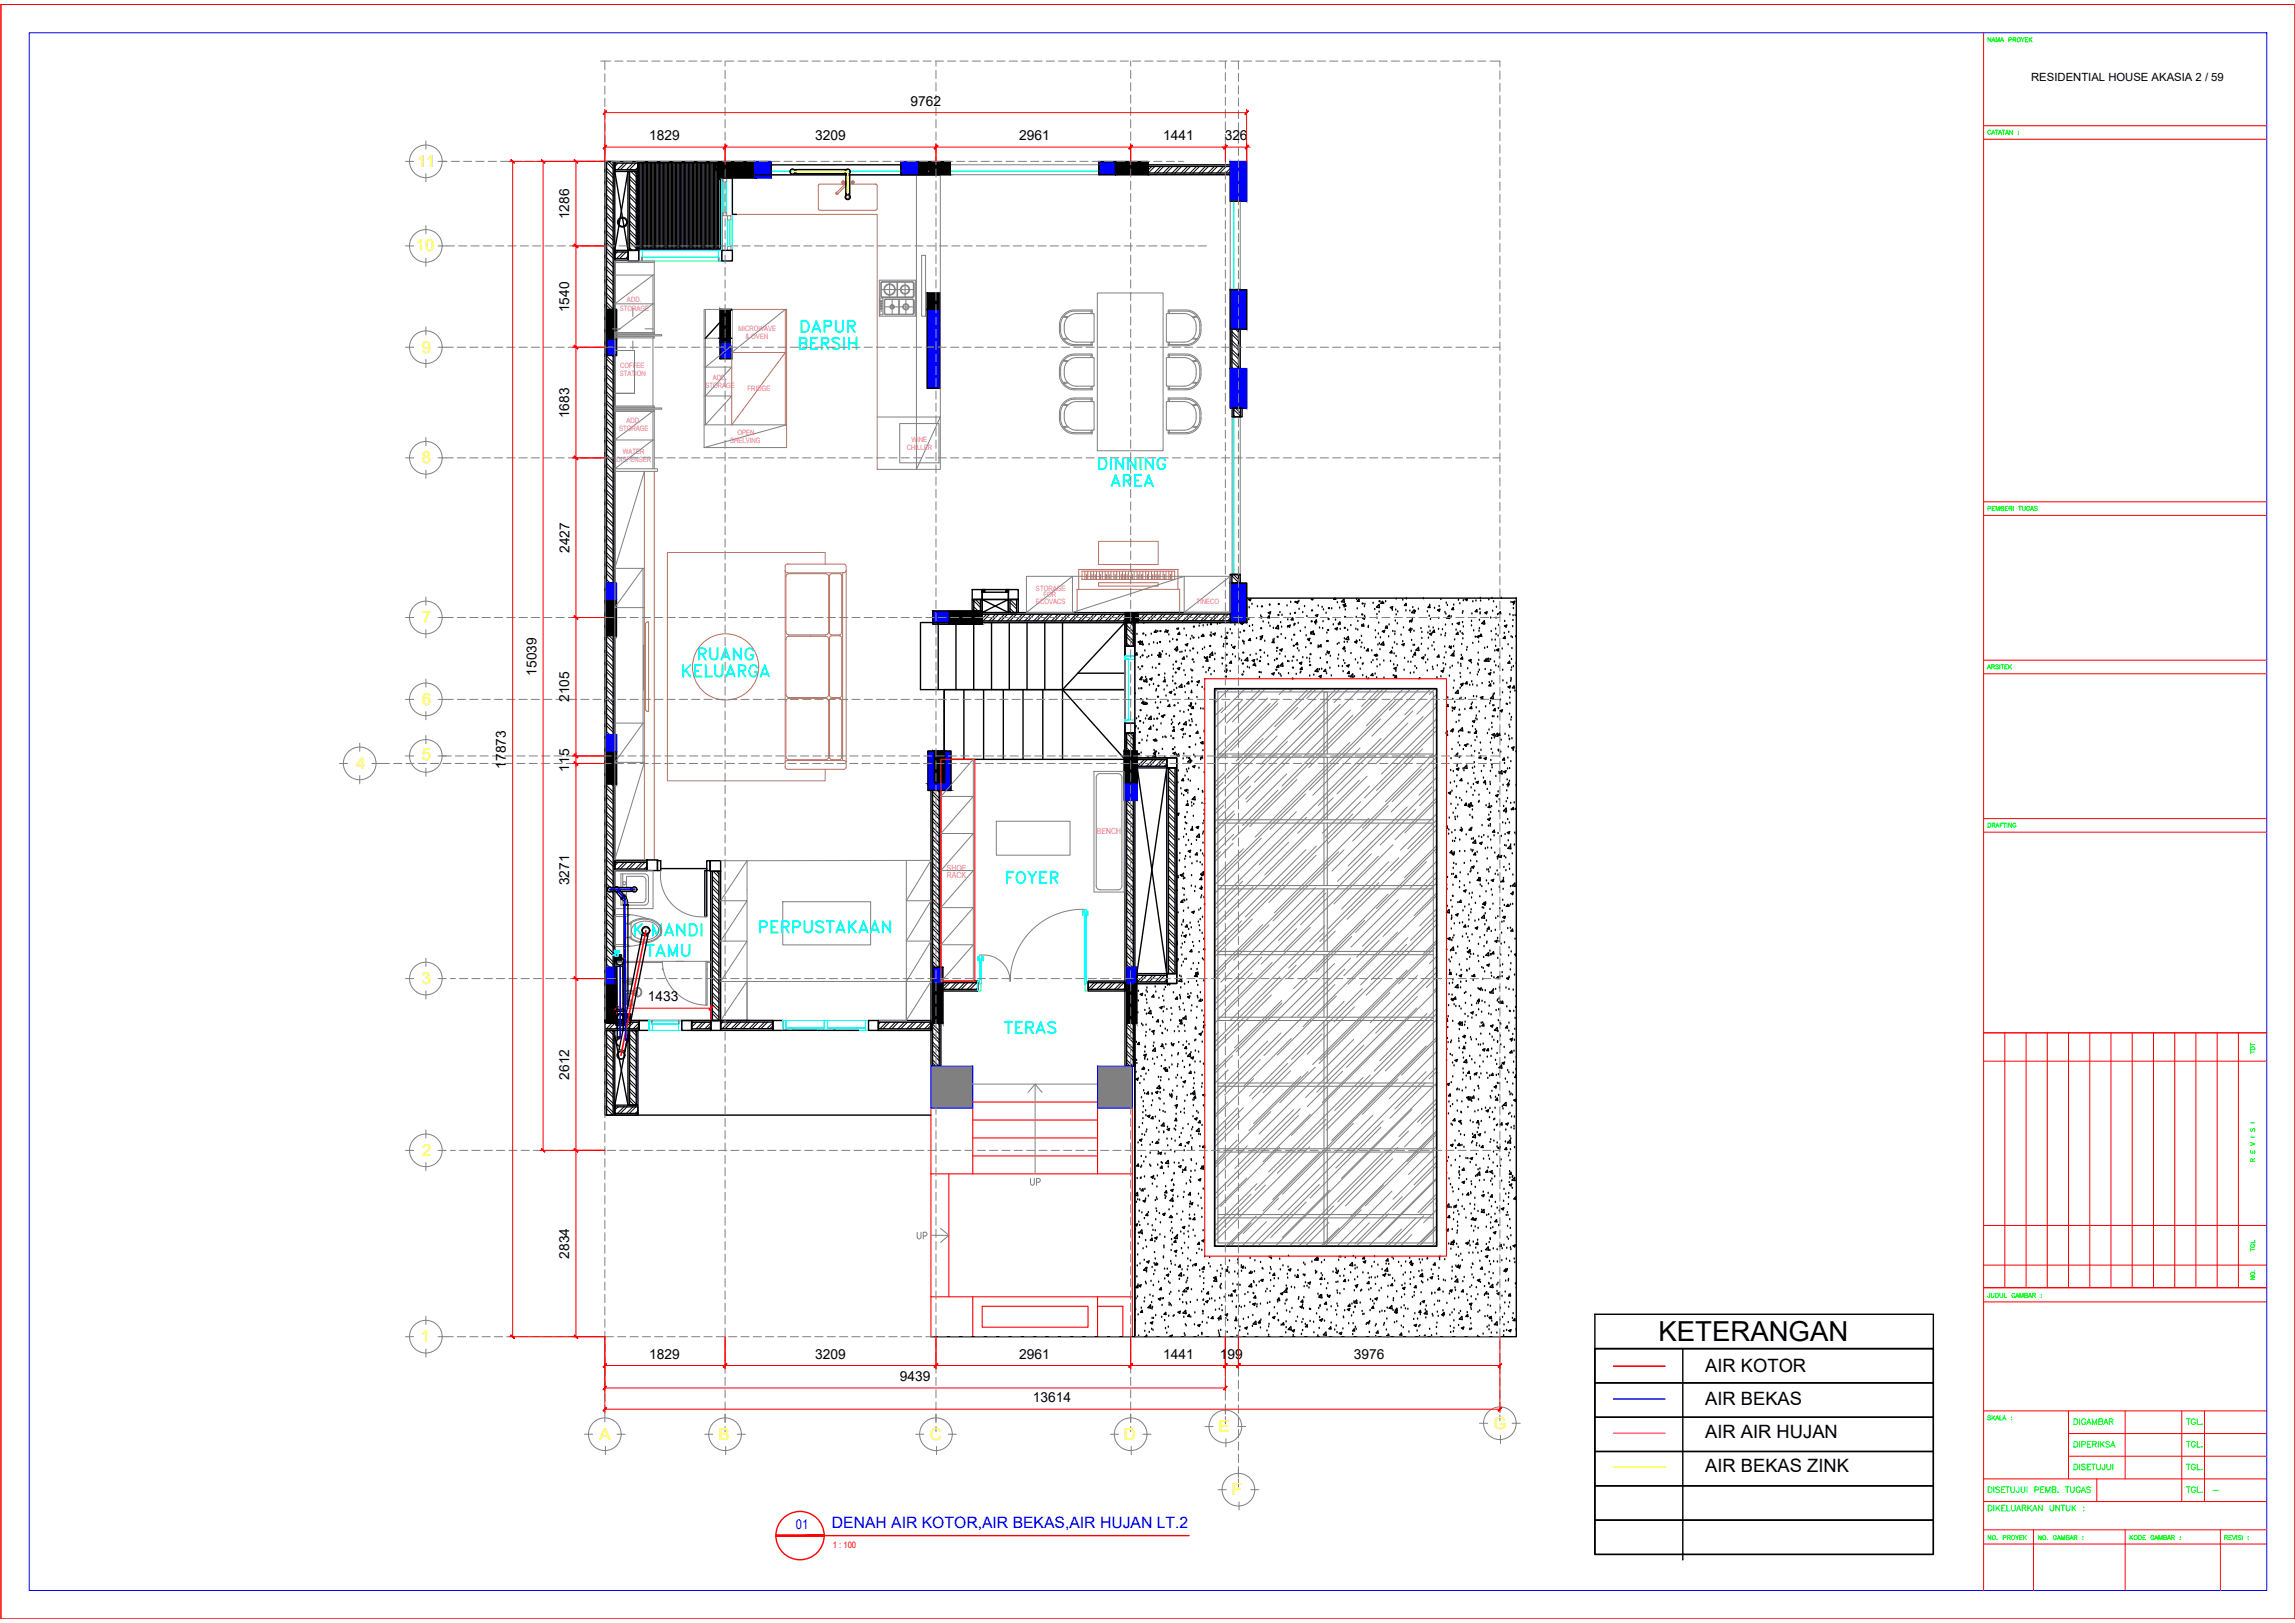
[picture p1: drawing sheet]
<svg xmlns="http://www.w3.org/2000/svg" width="420mm" height="297mm" viewBox="0 0 420 297" stroke-linecap="round" stroke-linejoin="round" font-family="sans-serif">
<defs><g id="words">
<text font-size="5.7" x="117.5" y="176.4">TAMU</text>
<text font-size="5.7" fill="#0ff" x="183.1" y="190.5">TERAS</text>
<g font-size="5.3" fill="#808080">
<text x="145.7" y="62.1">DAPUR</text>
<text x="200.4" y="87.1">DINNING</text>
<text x="202.5" y="90.3">AREA</text>
<text x="127" y="122.1">RUANG</text>
</g>
<g font-size="5.3" fill="#0ff">
<text x="183.4" y="163">FOYER</text>
<text x="138.3" y="171.8">PERPUSTAKAAN</text>
</g>
<text font-size="5.3" x="115.4" y="172.5">K.MANDI</text>
<text font-size="5" x="303.6" y="245.3">KETERANGAN</text>
<g font-size="4" fill="#808080">
<text x="187.7" y="218">UP</text>
<text x="166.9" y="227.9">UP</text>
</g>
<g font-size="3.4">
<text x="312.2" y="251.2">AIR KOTOR</text>
<text x="312.2" y="257.1">AIR BEKAS</text>
<text x="312.2" y="263.3">AIR AIR HUJAN</text>
<text x="312.2" y="269.5">AIR BEKAS ZINK</text>
</g>
<g font-size="3.1" fill="#ff0">
<text x="76.3" y="30.5">11</text>
<text x="76.1" y="46">10</text>
<text x="77.2" y="64.5">9</text>
<text x="77.2" y="84.8">8</text>
<text x="77.2" y="114">7</text>
<text x="77.3" y="129">6</text>
<text x="65.2" y="140.7">4</text>
<text x="77.2" y="139">5</text>
<text x="77.2" y="180.1">3</text>
<text x="77.3" y="211.5">2</text>
<text x="77" y="245.6">1</text>
<text x="109.7" y="263.5">A</text>
<text x="131.5" y="263.5">B</text>
<text x="170.2" y="263.5">C</text>
<text x="205.8" y="263.5">D</text>
<text x="223.1" y="262.1">E</text>
<text x="273.4" y="261.5">G</text>
<text x="225.5" y="273.6">F</text>
</g>
<text font-size="2.9" fill="#00f" x="152.3" y="279.6">DENAH AIR KOTOR,AIR BEKAS,AIR HUJAN LT.2</text>
<text font-size="2.6" fill="#0f0" x="404.3" y="274.1">-</text>
<g font-size="2.5">
<text x="166.7" y="19.4">9762</text>
<text x="118.9" y="25.7">1829</text>
<text x="149.2" y="25.7">3209</text>
<text x="186.6" y="25.7">2961</text>
<text x="213" y="25.7">1441</text>
<text x="224.2" y="25.7">326</text>
<text x="104.2" y="40.2" transform="rotate(-90 104.2 40.2)">1286</text>
<text x="104.2" y="57.2" transform="rotate(-90 104.2 57.2)">1540</text>
<text x="104.2" y="76.6" transform="rotate(-90 104.2 76.6)">1683</text>
<text x="104.2" y="101.2" transform="rotate(-90 104.2 101.2)">2427</text>
<text x="98.2" y="123.6" transform="rotate(-90 98.2 123.6)">15039</text>
<text x="104.2" y="128.5" transform="rotate(-90 104.2 128.5)">2105</text>
<text x="92.6" y="140.7" transform="rotate(-90 92.6 140.7)">17873</text>
<text x="104.2" y="141.2" transform="rotate(-90 104.2 141.2)">115</text>
<text x="104.2" y="162" transform="rotate(-90 104.2 162)">3271</text>
<text x="118.6" y="183.3">1433</text>
<text x="104.2" y="197.6" transform="rotate(-90 104.2 197.6)">2612</text>
<text x="104.2" y="230.4" transform="rotate(-90 104.2 230.4)">2834</text>
<text x="118.9" y="248.7">1829</text>
<text x="149.2" y="248.7">3209</text>
<text x="186.6" y="248.7">2961</text>
<text x="212.9" y="248.7">1441</text>
<text x="223.4" y="248.7">199</text>
<text x="247.9" y="248.7">3976</text>
<text x="164.7" y="252.8">9439</text>
<text x="189.1" y="256.7">13614</text>
</g>
<text font-size="2.5" fill="#00f" x="145.7" y="279.8">01</text>
<text font-size="2.1" x="371.9" y="14.9">RESIDENTIAL HOUSE AKASIA 2 / 59</text>
<text font-size="1.6" fill="#f00" x="152.5" y="283.4">1 : 100</text>
<g font-size="1.5" fill="#f0f">
<text x="200.8" y="152.7">BENCH</text>
<text x="173.4" y="159.3">SHOE</text>
<text x="173.4" y="160.7">RACK</text>
</g>
<g font-size="1.3" fill="#f0f">
<text x="113.5" y="56.8">STORAGE</text>
<text x="114.8" y="55.3">ADD.</text>
<text x="135.2" y="60.6">MICROWAVE</text>
<text x="136.5" y="62.1">&amp; OVEN</text>
<text x="113.5" y="68.8">STATION</text>
<text x="113.5" y="67.3">COFFEE</text>
<text x="129.2" y="71.1">STORAGE</text>
<text x="130.5" y="69.6">ADD.</text>
<text x="136.9" y="71.5">FRIDGE</text>
<text x="114.7" y="77.4">ADD.</text>
<text x="113.3" y="78.9">STORAGE</text>
<text x="114" y="83.1">WATER</text>
<text x="133.7" y="81.1">SHELVING</text>
<text x="135" y="79.6">OPEN</text>
<text x="166" y="82.3">CHILLER</text>
<text x="166.9" y="80.8">WINE</text>
<text x="112.9" y="84.6">DISPENSER</text>
<text x="189.7" y="110.5">ECOVACS</text>
<text x="189.7" y="108.1">STORAGE</text>
<text x="191" y="109.3">FOR</text>
<text x="219.1" y="110.5">TINECO</text>
</g>
</g></defs>
<!-- layer: PDF_HID -->
<g fill="none" stroke="#000" stroke-width=".25">
<path d="M112.6 174.7h1.2v1.2h-1.2zM112.7 175.1v.5zM112.8 175l.1-.1v.9zM113 174.9l.1 1zM113.1 174.8l.1 1.1zM113.3 174.8v1.1zM113.4 174.9v.9zM113.6 175.1v.5zM114.3 185.6h1.2v1.2h-1.2zM114.4 185.9v.6zM114.5 185.8l.1-.1v.9zM114.7 185.7l.1 1z"/>
<path d="M114.9 185.7v1zM115 185.7v1zM115.2 185.7v.9zM115.3 185.9v.6z"/>
</g>
<!-- layer: WALL -->
<g fill="none" stroke="#000" stroke-width=".25">
<path d="M110.7 29.6h1.9v157.2h-1.9zM111 29.6h1.3v157.2h-1.3zM112.6 29.6h4.2v1.8h-4.2zM112.6 29.9h4.2v1.2h-4.2zM115 31.4h1.8v14.4h-1.8zM115.3 31.4h1.2v14.4h-1.2zM210.2 30.2h15.4v1.8h-15.4zM210.2 30.5h15.4v1.2h-15.4zM112.6 45.8h2.4v1.8h-2.4zM112.6 46.1h2.4v1.2h-2.4zM225.2 60.2h1.9v7.3h-1.9zM225.5 60.2h1.2v7.3h-1.2z"/>
<path d="M225.6 74.7h1.8v1.6h-1.8zM225.9 74.7h1.2v1.6h-1.2zM176.5 112.1h31.5v1.8h-31.5zM176.5 112.4h31.5v1.2h-31.5zM178 109.7h1.8v2.1h-1.8zM178.3 109.7h1.2v2.1h-1.2zM184.6 109.7h1.8v2.4h-1.8zM184.9 109.7h1.2v2.4h-1.2zM206 113.9h1.8v4.4h-1.8zM206.3 113.9h1.2v4.4h-1.2zM208.1 112.1h17.5v1.8h-17.5zM208.1 112.4h17.5v1.2h-17.5z"/>
<path d="M225.2 105.1h1.9v1.6h-1.9zM225.5 105.1h1.2v1.6h-1.2zM206 134.2h1.8v3.3h-1.8zM206.3 134.2h1.2v3.3h-1.2zM208.2 138.7h5.4v1.8h-5.4zM208.2 139h5.4v1.2h-5.4zM112.6 157.5h5.8v1.8h-5.8zM112.6 157.8h5.8v1.2h-5.8zM130.1 159.5h1.8v27.3h-1.8zM130.4 159.5h1.2v27.3h-1.2zM170.4 143.7h1.9v51.4h-1.9zM170.7 143.7h1.2v51.4h-1.2z"/>
<path d="M206 143.5h1.8v51.6h-1.8zM206.3 143.5h1.2v51.6h-1.2zM213.6 140.5h1.8v37.7h-1.8zM213.9 140.5h1.2v37.7h-1.2zM172.3 179.6h6.7v1.8h-6.7zM172.3 179.8h6.7v1.3h-6.7zM199.2 179.6h6.8v1.8h-6.8zM199.2 179.8h6.8v1.3h-6.8zM208.1 178.2h5.5v1.8h-5.5zM208.1 178.5h5.5v1.2h-5.5zM110.7 186.8h6.3v1.8h-6.3zM110.7 187.1h6.3v1.2h-6.3z"/>
<path d="M110.7 188.6h1.9v15.5h-1.9zM111 188.6h1.3v15.5h-1.3zM115 188.6h1.8v13.7h-1.8zM115.3 188.6h1.2v13.7h-1.2zM126.6 186.8h3.5v1.8h-3.5zM126.6 187.1h3.5v1.2h-3.5zM131.9 186.7h9.6v1.9h-9.6zM131.9 187.1h9.6v1.2h-9.6zM160.8 186.8h9.6v1.8h-9.6zM160.8 187.1h9.6v1.2h-9.6zM112.6 202.3h4.2v1.8h-4.2zM112.6 202.6h4.2v1.2h-4.2z"/>
</g>
<!-- layer: HATCH -->
<g fill="none" stroke="#000" stroke-width=".18">
<path d="M111 30.8l1.3 1.2M111 32.4l1.3 1.2M111 34l1.3 1.3M111 35.7l1.3 1.2M111 37.3l1.3 1.2M111 39l1.3 1.2M111 29.7l1.3 1.2M111 31.3l1.3 1.2M111 33l1.3 1.2M111 34.6l1.3 1.2M111 36.2l1.3 1.2M111 37.9l1.3 1.2"/>
<path d="M111 39.5l1.3 1.2M111.5 29.6l.8 .7M112.6 29.9h.1M113.2 29.9l-.6 .6M114.2 29.9l-1.2 1.2M114.8 29.9l-1.2 1.2M115.3 33.9l1.2 1.2M115.3 38.8l1.2 1.2M115.3 39.3l1.2 1.3M115.3 37.7l1.2 1.2M115.3 36.1l1.2 1.2M115.3 34.4l1.2 1.2"/>
<path d="M115.3 32.8l1.2 1.2M115.3 37.2l1.2 1.2M115.3 35.5l1.2 1.2M115.3 32.2l1.2 1.3M115.5 31.4l1 1M115.9 29.9l-1.2 1.2M116 31.4l.5 .4M116.4 29.9l-1.2 1.2M116.8 30.6l-.5 .5M210.9 30.5l-.7 .6M211.4 30.5l-1.2 1.2M212.5 30.5l-1.2 1.2"/>
<path d="M213.1 30.5l-1.3 1.2M214.2 30.5l-1.3 1.2M214.7 30.5l-1.2 1.2M215.8 30.5l-1.2 1.2M216.3 30.5l-1.2 1.2M217.4 30.5l-1.2 1.2M218 30.5l-1.2 1.2M219.1 30.5l-1.3 1.2M219.6 30.5l-1.2 1.2M220.7 30.5l-1.2 1.2M221.2 30.5l-1.2 1.2M222.3 30.5l-1.2 1.2"/>
<path d="M222.9 30.5l-1.2 1.2M224 30.5l-1.2 1.2M224.5 30.5l-1.2 1.2M225.6 31l-.7 .7M225.6 30.5l-1.2 1.2M111 40.6l1.3 1.2M111 42.2l1.3 1.3M111 43.9l1.3 1.2M111 45.5l1.3 1.2M111 47.1l1.3 1.3M111 48.8l1.3 1.2M111 50.4l1.3 1.2"/>
<path d="M111 52.1l1.3 1.2M111 53.7l1.3 1.2M111 55.3l1.3 1.2M111 57l1.3 1.2M111 58.6l1.3 1.2M111 41.1l1.3 1.3M111 42.8l1.3 1.2M111 44.4l1.3 1.2M111 46.1l1.3 1.2M111 47.7l1.3 1.2M111 49.3l1.3 1.2M111 51l1.3 1.2"/>
<path d="M111 52.6l1.3 1.2M111 54.2l1.3 1.3M111 55.9l1.3 1.2M111 57.5l1.3 1.2M111 59.1l1.3 1.3M113 46.1l-.4 .5M114.1 46.1l-1.2 1.2M114.6 46.1l-1.2 1.2M115 46.9l-.5 .4M115.3 43.7l1.2 1.2M115.3 44.2l1.2 1.3M115.3 42.6l1.2 1.2"/>
<path d="M115.3 41l1.2 1.2M115.3 45.3l.4 .5M115.3 42.1l1.2 1.2M115.3 40.4l1.2 1.2M111 60.2l1.3 1.3M111 61.9l1.3 1.2M111 63.5l1.3 1.2M111 65.1l1.3 1.3M111 66.8l1.3 1.2M111 68.4l1.3 1.2M111 70.1l1.3 1.2M111 71.7l1.3 1.2"/>
<path d="M111 73.3l1.3 1.2M111 75l1.3 1.2M111 76.6l1.3 1.2M111 78.2l1.3 1.3M111 79.9l1.3 1.2M111 60.8l1.3 1.2M111 62.4l1.3 1.2M111 64.1l1.3 1.2M111 65.7l1.3 1.2M111 67.3l1.3 1.2M111 69l1.3 1.2M111 70.6l1.3 1.2"/>
<path d="M111 72.2l1.3 1.3M111 73.9l1.3 1.2M111 75.5l1.3 1.2M111 77.2l1.3 1.2M111 78.8l1.3 1.2M225.5 60.7l1.2 1.2M225.5 62.3l1.2 1.2M225.5 64l1.2 1.2M225.5 65.6l1.2 1.2M225.5 67.2l.3 .3M225.5 61.2l1.2 1.2M225.5 62.9l1.2 1.2"/>
<path d="M225.5 64.5l1.2 1.2M225.5 66.1l1.2 1.2M225.9 76l.2 .3M225.9 74.9l1.2 1.3M226.2 74.7l.9 .9M226.2 60.2l.5 .6M226.7 60.2v.1M111 81.5l1.3 1.2M111 83.2l1.3 1.2M111 84.8l1.3 1.2M111 86.4l1.3 1.2M111 88.1l1.3 1.2"/>
<path d="M111 89.7l1.3 1.2M111 91.3l1.3 1.3M111 93l1.3 1.2M111 94.6l1.3 1.2M111 96.3l1.3 1.2M111 97.9l1.3 1.2M111 99.5l1.3 1.2M111 80.4l1.3 1.2M111 82.1l1.3 1.2M111 83.7l1.3 1.2M111 85.3l1.3 1.3M111 87l1.3 1.2"/>
<path d="M111 88.6l1.3 1.2M111 90.3l1.3 1.2M111 91.9l1.3 1.2M111 93.5l1.3 1.2M111 95.2l1.3 1.2M111 96.8l1.3 1.2M111 98.4l1.3 1.2M111 101.2l1.3 1.2M111 102.8l1.3 1.2M111 104.4l1.3 1.2M111 106.1l1.3 1.2M111 107.7l1.3 1.2"/>
<path d="M111 109.4l1.3 1.2M111 111l1.3 1.2M111 112.6l1.3 1.2M111 114.3l1.3 1.2M111 115.9l1.3 1.2M111 117.5l1.3 1.3M111 119.2l1.3 1.2M111 100.1l1.3 1.2M111 101.7l1.3 1.2M111 103.3l1.3 1.3M111 105l1.3 1.2M111 106.6l1.3 1.2"/>
<path d="M111 108.3l1.3 1.2M111 109.9l1.3 1.2M111 111.5l1.3 1.3M111 113.2l1.3 1.2M111 114.8l1.3 1.2M111 116.4l1.3 1.3M111 118.1l1.3 1.2M111 119.7l1.3 1.2M177.4 112.4l-.9 .9M177.9 112.4l-1.2 1.2M178.3 111l.8 .8M178.3 110l1.2 1.2"/>
<path d="M178.3 111.6l.2 .2M178.6 109.7l.9 .9M179 112.4l-1.2 1.2M179.5 112.4l-1.2 1.2M180.6 112.4l-1.2 1.2M181.2 112.4l-1.2 1.2M182.3 112.4l-1.2 1.2M182.8 112.4l-1.2 1.2M183.9 112.4l-1.2 1.2M184.5 112.4l-1.3 1.2M184.9 109.7l1.2 1.2M184.9 111.3l.8 .8"/>
<path d="M184.9 110.3l1.2 1.2M184.9 111.9l.2 .2M185.5 112.4l-1.2 1.2M186 109.7l.1 .1M186.1 112.4l-1.2 1.2M187.2 112.4l-1.2 1.2M187.7 112.4l-1.2 1.2M188.8 112.4l-1.2 1.2M189.4 112.4l-1.2 1.2M190.5 112.4l-1.3 1.2M191 112.4l-1.2 1.2M192.1 112.4l-1.2 1.2"/>
<path d="M192.6 112.4l-1.2 1.2M193.7 112.4l-1.2 1.2M194.3 112.4l-1.2 1.2M195.4 112.4l-1.2 1.2M195.9 112.4l-1.2 1.2M197 112.4l-1.2 1.2M197.5 112.4l-1.2 1.2M198.6 112.4l-1.2 1.2M199.2 112.4l-1.2 1.2M200.3 112.4l-1.2 1.2M200.8 112.4l-1.2 1.2M201.9 112.4l-1.2 1.2"/>
<path d="M202.5 112.4l-1.3 1.2M203.5 112.4l-1.2 1.2M204.1 112.4l-1.2 1.2M205.2 112.4l-1.2 1.2M205.7 112.4l-1.2 1.2M206.3 114.4l1.2 1.2M206.3 116.1l1.2 1.2M206.3 117.7l.5 .6M206.3 115l1.2 1.2M206.3 116.6l1.2 1.2M206.3 118.2v.1M206.8 112.4l-1.2 1.2"/>
<path d="M206.9 113.9l.6 .6M207.4 112.4l-1.2 1.2M207.4 113.9l.1 .1M208 113.4l-.2 .2M208 112.9l-.8 .7M208.5 112.4l-.4 .4M209.6 112.4l-1.2 1.2M210.1 112.4l-1.2 1.2M211.2 112.4l-1.2 1.2M211.8 112.4l-1.2 1.2M212.9 112.4l-1.3 1.2M213.4 112.4l-1.2 1.2"/>
<path d="M214.5 112.4l-1.2 1.2M215 112.4l-1.2 1.2M216.1 112.4l-1.2 1.2M216.7 112.4l-1.2 1.2M217.8 112.4l-1.2 1.2M218.3 112.4l-1.2 1.2M219.4 112.4l-1.2 1.2M220 112.4l-1.3 1.2M221 112.4l-1.2 1.2M221.6 112.4l-1.2 1.2M222.7 112.4l-1.2 1.2M223.2 112.4l-1.2 1.2"/>
<path d="M224.3 112.4l-1.2 1.2M224.9 112.4l-1.3 1.2M225.5 106.5l.3 .2M225.5 105.4l1.2 1.2M225.6 113.3l-.3 .3M225.6 112.8l-.9 .8M225.8 105.1l.9 1M111 120.8l1.3 1.2M111 122.4l1.3 1.3M111 124.1l1.3 1.2M111 125.7l1.3 1.2M111 127.4l1.3 1.2"/>
<path d="M111 129l1.3 1.2M111 130.6l1.3 1.2M111 132.3l1.3 1.2M111 133.9l1.3 1.2M111 135.5l1.3 1.3M111 137.2l1.3 1.2M111 138.8l1.3 1.2M111 121.4l1.3 1.2M111 123l1.3 1.2M111 124.6l1.3 1.2M111 126.3l1.3 1.2M111 127.9l1.3 1.2"/>
<path d="M111 129.5l1.3 1.3M111 131.2l1.3 1.2M111 132.8l1.3 1.2M111 134.4l1.3 1.3M111 136.1l1.3 1.2M111 137.7l1.3 1.2M111 139.4l1.3 1.2M206.3 135.2l1.2 1.2M206.3 136.9l.5 .6M206.3 135.8l1.2 1.2M206.3 137.4v.1M206.3 134.2l1.2 1.2"/>
<path d="M206.8 134.2l.7 .6M208.4 139l-.2 .2M209.5 139l-1.2 1.2M210 139l-1.2 1.2M211.1 139l-1.2 1.2M211.7 139l-1.3 1.2M212.7 139l-1.2 1.2M213.3 139l-1.2 1.2M213.6 139.8l-.4 .4M111 140.4l1.3 1.3M111 142.1l1.3 1.2M111 143.7l1.3 1.2"/>
<path d="M111 145.4l1.3 1.2M111 147l1.3 1.2M111 148.6l1.3 1.3M111 150.3l1.3 1.2M111 151.9l1.3 1.2M111 153.6l1.3 1.2M111 155.2l1.3 1.2M111 156.8l1.3 1.2M111 158.5l1.3 1.2M111 141l1.3 1.2M111 142.6l1.3 1.2M111 144.3l1.3 1.2"/>
<path d="M111 145.9l1.3 1.2M111 147.5l1.3 1.3M111 149.2l1.3 1.2M111 150.8l1.3 1.2M111 152.5l1.3 1.2M111 154.1l1.3 1.2M111 155.7l1.3 1.2M111 157.4l1.3 1.2M111 159l1.3 1.2M112.6 157.8v.1M113.2 157.8l-.6 .6M114.2 157.8l-1.2 1.2"/>
<path d="M114.8 157.8l-1.2 1.2M115.9 157.8l-1.2 1.2M116.4 157.8l-1.2 1.2M117.5 157.8l-1.2 1.2M118.1 157.8l-1.2 1.2M118.4 158.6l-.5 .4M130.6 159.5l1 1M131.1 159.5l.5 .5M170.7 144.9l1.2 1.2M170.7 148.1l1.2 1.3M170.7 149.8l1.2 1.2M170.7 153.1l1.2 1.2"/>
<path d="M170.7 154.7l1.2 1.2M170.7 158l1.2 1.2M170.7 159.6l1.2 1.2M170.7 145.4l1.2 1.2M170.7 147.1l1.2 1.2M170.7 150.3l1.2 1.2M170.7 152l1.2 1.2M170.7 155.2l1.2 1.2M170.7 156.9l1.2 1.2M170.7 146.5l1.2 1.2M170.7 151.4l1.2 1.2M170.7 156.3l1.2 1.2"/>
<path d="M170.7 143.8l1.2 1.2M170.7 148.7l1.2 1.2M170.7 153.6l1.2 1.2M170.7 158.5l1.2 1.2M171.3 143.7l.6 .7M206.3 143.8l1.2 1.2M206.3 145.4l1.2 1.2M206.3 150.3l1.2 1.2M206.3 155.2l1.2 1.2M206.3 144.9l1.2 1.2M206.3 146.5l1.2 1.2M206.3 148.1l1.2 1.2"/>
<path d="M206.3 149.8l1.2 1.2M206.3 151.4l1.2 1.2M206.3 153l1.2 1.3M206.3 154.7l1.2 1.2M206.3 156.3l1.2 1.2M206.3 158l1.2 1.2M206.3 159.6l1.2 1.2M206.3 147l1.2 1.2M206.3 148.7l1.2 1.2M206.3 152l1.2 1.2M206.3 153.6l1.2 1.2M206.3 156.9l1.2 1.2"/>
<path d="M206.3 158.5l1.2 1.2M206.5 143.5l1 .9M213.9 145.5l1.2 1.2M213.9 159.2l1.2 1.2M213.9 157.5l1.2 1.2M213.9 155.9l1.2 1.2M213.9 154.2l1.2 1.3M213.9 152.6l1.2 1.2M213.9 151l1.2 1.2M213.9 149.3l1.2 1.3M213.9 147.7l1.2 1.2M213.9 146.1l1.2 1.2"/>
<path d="M213.9 144.4l1.2 1.2M213.9 142.8l1.2 1.2M213.9 141.1l1.2 1.3M213.9 158.6l1.2 1.2M213.9 157l1.2 1.2M213.9 155.3l1.2 1.3M213.9 153.7l1.2 1.2M213.9 152.1l1.2 1.2M213.9 150.4l1.2 1.2M213.9 148.8l1.2 1.2M213.9 147.2l1.2 1.2M213.9 143.9l1.2 1.2"/>
<path d="M213.9 142.2l1.2 1.3M213.9 140.6l1.2 1.2M214.9 140.5l.2 .2M111 160.1l1.3 1.2M111 161.7l1.3 1.2M111 163.4l1.3 1.2M111 165l1.3 1.2M111 166.6l1.3 1.3M111 168.3l1.3 1.2M111 169.9l1.3 1.2M111 171.6l1.3 1.2M111 173.2l1.3 1.2"/>
<path d="M111 174.8l1.3 1.2M111 176.5l1.3 1.2M111 178.1l1.3 1.2M111 179.7l1.3 1.3M111 160.6l1.3 1.3M111 162.3l1.3 1.2M111 163.9l1.3 1.2M111 165.6l1.3 1.2M111 167.2l1.3 1.2M111 168.8l1.3 1.2M111 170.5l1.3 1.2M111 172.1l1.3 1.2"/>
<path d="M111 173.7l1.3 1.2M111 175.4l1.3 1.2M111 177l1.3 1.2M111 178.7l1.3 1.2M130.4 160.4l1.2 1.2M130.4 162l1.2 1.3M130.4 163.7l1.2 1.2M130.4 165.3l1.2 1.2M130.4 173.5l1.2 1.2M130.4 175.1l1.2 1.2M130.4 176.8l1.2 1.2M130.4 178.4l1.2 1.2"/>
<path d="M130.4 160.9l1.2 1.3M130.4 162.6l1.2 1.2M130.4 164.2l1.2 1.2M130.4 165.9l1.2 1.2M130.4 174l1.2 1.3M130.4 175.7l1.2 1.2M130.4 177.3l1.2 1.2M130.4 179l1.2 1.2M170.7 162.9l1.2 1.2M170.7 164.5l1.2 1.2M170.7 166.1l1.2 1.3M170.7 167.8l1.2 1.2"/>
<path d="M170.7 169.4l1.2 1.2M170.7 172.7l1.2 1.2M170.7 174.3l1.2 1.3M170.7 177.6l1.2 1.2M170.7 179.2l1.2 1.3M170.7 161.2l1.2 1.3M170.7 171.1l1.2 1.2M170.7 176l1.2 1.2M170.7 160.1l1.2 1.3M170.7 161.8l1.2 1.2M170.7 163.4l1.2 1.2M170.7 165.1l1.2 1.2"/>
<path d="M170.7 166.7l1.2 1.2M170.7 168.3l1.2 1.3M170.7 170l1.2 1.2M170.7 171.6l1.2 1.2M170.7 173.2l1.2 1.3M170.7 174.9l1.2 1.2M170.7 176.5l1.2 1.2M170.7 178.2l1.2 1.2M170.7 179.8l1.2 1.2M172.3 179.8v.1M173.4 179.8l-1.1 1.2M173.9 179.8l-1.2 1.3"/>
<path d="M175 179.8l-1.2 1.3M175.5 179.8l-1.2 1.3M176.6 179.8l-1.2 1.3M177.2 179.8l-1.2 1.3M178.3 179.8l-1.2 1.3M178.8 179.8l-1.2 1.3M199.2 179.8v.1M200.3 179.8l-1.1 1.2M200.9 179.8l-1.2 1.3M202 179.8l-1.2 1.3M202.5 179.8l-1.2 1.3M203.6 179.8l-1.2 1.3"/>
<path d="M204.2 179.8l-1.3 1.3M205.2 179.8l-1.2 1.3M205.8 179.8l-1.2 1.3M206.3 160.1l1.2 1.2M206.3 165l1.2 1.3M206.3 170l1.2 1.2M206.3 174.9l1.2 1.2M206.3 179.8l1.2 1.2M206.3 161.2l1.2 1.2M206.3 162.9l1.2 1.2M206.3 164.5l1.2 1.2M206.3 166.1l1.2 1.3"/>
<path d="M206.3 167.8l1.2 1.2M206.3 169.4l1.2 1.2M206.3 171l1.2 1.3M206.3 172.7l1.2 1.2M206.3 174.3l1.2 1.2M206.3 176l1.2 1.2M206.3 177.6l1.2 1.2M206.3 179.2l1.2 1.2M206.3 161.8l1.2 1.2M206.3 163.4l1.2 1.2M206.3 166.7l1.2 1.2M206.3 168.3l1.2 1.2"/>
<path d="M206.3 171.6l1.2 1.2M206.3 173.2l1.2 1.2M206.3 176.5l1.2 1.2M206.3 178.1l1.2 1.3M208.3 178.5l-.2 .2M209.4 178.5l-1.2 1.2M210 178.5l-1.3 1.2M211.1 178.5l-1.3 1.2M211.6 178.5l-1.2 1.2M212.7 178.5l-1.2 1.2M213.2 178.5l-1.2 1.2M213.6 179.2l-.5 .5"/>
<path d="M213.9 177.2l1 1M213.9 175.5l1.2 1.2M213.9 173.9l1.2 1.2M213.9 172.3l1.2 1.2M213.9 170.6l1.2 1.2M213.9 169l1.2 1.2M213.9 167.3l1.2 1.3M213.9 165.7l1.2 1.2M213.9 164.1l1.2 1.2M213.9 162.4l1.2 1.2M213.9 160.8l1.2 1.2M213.9 176.6l1.2 1.2"/>
<path d="M213.9 175l1.2 1.2M213.9 173.3l1.2 1.3M213.9 171.7l1.2 1.2M213.9 170.1l1.2 1.2M213.9 168.4l1.2 1.2M213.9 166.8l1.2 1.2M213.9 165.2l1.2 1.2M213.9 163.5l1.2 1.2M213.9 161.9l1.2 1.2M213.9 160.2l1.2 1.3M111 181.4l1.3 1.2M111 183l1.3 1.2"/>
<path d="M111 184.7l1.3 1.2M111 186.3l.5 .5M111 180.3l1.3 1.2M111 181.9l1.3 1.2M111 183.6l1.3 1.2M111 185.2l1.3 1.2M111 189.3l1.3 1.2M111 190.9l1.3 1.2M111 192.5l1.3 1.3M111 194.2l1.3 1.2M111 195.8l1.3 1.2M111 197.4l1.3 1.3"/>
<path d="M111 199.1l1.3 1.2M111 189.8l1.3 1.2M111 191.4l1.3 1.3M111 193.1l1.3 1.2M111 194.7l1.3 1.2M111 196.4l1.3 1.2M111 198l1.3 1.2M111 199.6l1.3 1.2M111.1 187.1l-.4 .4M111.5 188.6l.8 .8M112 188.6l.3 .2M112.2 187.1l-1.2 1.2"/>
<path d="M112.8 187.1l-1.3 1.2M113.8 187.1l-1.2 1.2M114.4 187.1l-1.2 1.2M115.3 189.4l1.2 1.2M115.3 199.8l1.2 1.2M115.3 198.1l1.2 1.2M115.3 196.5l1.2 1.2M115.3 194.8l1.2 1.3M115.3 193.2l1.2 1.2M115.3 191.6l1.2 1.2M115.3 189.9l1.2 1.3M115.3 199.2l1.2 1.2"/>
<path d="M115.3 197.6l1.2 1.2M115.3 195.9l1.2 1.3M115.3 194.3l1.2 1.2M115.3 192.7l1.2 1.2M115.3 191l1.2 1.2M115.5 187.1l-1.2 1.2M115.6 188.6l.9 .9M116 187.1l-1.2 1.2M116.1 188.6l.4 .4M117 187.7l-.6 .6M117 187.2l-1.1 1.1M127 187.1l-.4 .3"/>
<path d="M127.5 187.1l-.9 .9M128.6 187.1l-1.2 1.2M129.2 187.1l-1.2 1.2M130.1 187.7l-.5 .6M130.1 187.2l-1.1 1.1M130.4 180l1.2 1.3M130.4 181.7l1.2 1.2M130.4 183.3l1.2 1.2M130.4 185l1.2 1.2M130.4 186.6l.2 .2M130.4 180.6l1.2 1.2M130.4 182.2l1.2 1.2"/>
<path d="M130.4 183.9l1.2 1.2M130.4 185.5l1.2 1.2M132.3 187.1l-.4 .4M133.4 187.1l-1.2 1.2M134 187.1l-1.2 1.2M135.1 187.1l-1.3 1.2M135.6 187.1l-1.2 1.2M136.7 187.1l-1.2 1.2M137.2 187.1l-1.2 1.2M138.3 187.1l-1.2 1.2M138.9 187.1l-1.2 1.2M140 187.1l-1.2 1.2"/>
<path d="M140.5 187.1l-1.2 1.2M141.5 187.7l-.6 .6M141.5 187.2l-1.1 1.1M161.2 187.1l-.4 .4M162.3 187.1l-1.2 1.2M162.9 187.1l-1.3 1.2M163.9 187.1l-1.2 1.2M164.5 187.1l-1.2 1.2M165.6 187.1l-1.2 1.2M166.1 187.1l-1.2 1.2M167.2 187.1l-1.2 1.2M167.8 187.1l-1.3 1.2"/>
<path d="M168.9 187.1l-1.3 1.2M169.4 187.1l-1.2 1.2M170.4 187.7l-.6 .6M170.4 187.1l-1.1 1.2M170.7 182.5l1.2 1.2M170.7 184.2l1.2 1.2M170.7 189.1l1.2 1.2M170.7 194l1.2 1.1M170.7 180.9l1.2 1.2M170.7 185.8l1.2 1.2M170.7 187.4l1.2 1.2M170.7 190.7l1.2 1.2"/>
<path d="M170.7 192.3l1.2 1.3M170.7 181.4l1.2 1.2M170.7 183.1l1.2 1.2M170.7 184.7l1.2 1.2M170.7 186.3l1.2 1.3M170.7 188l1.2 1.2M170.7 189.6l1.2 1.2M170.7 191.2l1.2 1.3M170.7 192.9l1.2 1.2M170.7 194.5l.6 .6M179 180.8l-.3 .3M206 180.8l-.3 .3"/>
<path d="M206.3 184.7l1.2 1.2M206.3 189.6l1.2 1.2M206.3 194.5l.6 .6M206.3 180.9l1.2 1.2M206.3 182.5l1.2 1.2M206.3 184.1l1.2 1.3M206.3 185.8l1.2 1.2M206.3 187.4l1.2 1.2M206.3 189.1l1.2 1.2M206.3 190.7l1.2 1.2M206.3 192.3l1.2 1.2M206.3 194l1.1 1.1"/>
<path d="M206.3 181.4l1.2 1.2M206.3 183.1l1.2 1.2M206.3 186.3l1.2 1.2M206.3 188l1.2 1.2M206.3 191.2l1.2 1.3M206.3 192.9l1.2 1.2M111 200.7l1.3 1.2M111 202.4l1.3 1.2M111 204l.1 .1M111 201.3l1.3 1.2M111 202.9l1.2 1.2M112.6 202.6h.1"/>
<path d="M113.2 202.6l-.6 .6M114.2 202.6l-1.2 1.2M114.8 202.6l-1.2 1.2M115.3 201.4l.8 .9M115.3 200.8l1.2 1.3M115.9 202.6l-1.2 1.2M116.4 202.6l-1.2 1.2M116.8 203.3l-.5 .5"/>
</g>
<!-- layer: XR-KOP A3_MOZART$0$KOP-A1$0$A-GRSKOP -->
<g fill="none" stroke="#f00" stroke-width=".18">
<path d="M.2 .8h420v295.5h-420zM.2 .8v295.5M363.1 6v285.1M420.2 .8v295.5M363.1 25.5h51.9M363.1 23h51.9M363.1 91.8h51.9M363.1 94.3h51.9M363.1 120.8h51.9M363.1 123.3h51.9M363.1 149.8h51.9M363.1 152.3h51.9"/>
<path d="M363.1 189h51.9M363.1 194.2h51.9M367 189v46.7M370.9 189v46.7M374.8 189v46.7M378.7 189v46.7M382.6 189v46.7M386.5 189v46.7M390.4 189v46.7M394.3 189v46.7M398.1 189v46.7M402 189v46.7"/>
<path d="M405.9 189v46.7M409.8 189v46.7M363.1 224.3h51.9M363.1 231.5h51.9M363.1 235.7h51.9M363.1 238.3h51.9M363.1 258.2h51.9M378.7 258.2v12.5M389.1 258.2v12.5M399.4 258.2v16.6M403.6 258.2v16.6M363.1 280h51.9"/>
<path d="M363.1 274.8h51.9M363.1 270.7h51.9M372.3 280v11.1M378.7 266.5h36.3M378.7 262.4h36.3M383.9 270.7v4.1M389.1 280v11.1M406.5 280v11.1M363.1 282.6h51.9"/>
</g>
<!-- layer: 0 -->
<g fill="none" stroke="#000" stroke-width=".25">
<path d="M112.6 31.4l2.4 14.4M115 31.4l-2.4 14.4M116.8 29.6h15.1v3h.2v13.2h-15.3zM117.1 29.8v15.8M117.4 29.8v15.8M117.6 29.8v15.8M117.9 29.8v15.8M118.1 29.8v15.8M118.3 29.8v15.8M118.6 29.8v15.8M118.8 29.8v15.8M119.1 29.8v15.8"/>
<path d="M119.3 29.8v15.8M119.5 29.8v15.8M119.8 29.8v15.8M120 29.8v15.8M120.3 29.8v15.8M120.5 29.8v15.8M120.7 29.8v15.8M121 29.8v15.8M121.2 29.8v15.8M121.5 29.8v15.8M121.7 29.8v15.8M121.9 29.8v15.8"/>
<path d="M122.2 29.8v15.8M122.4 29.8v15.8M122.7 29.8v15.8M122.9 29.8v15.8M123.1 29.8v15.8M123.4 29.8v15.8M123.6 29.8v15.8M123.9 29.8v15.8M124.1 29.8v15.8M124.4 29.8v15.8M124.6 29.8v15.8M124.8 29.8v15.8"/>
<path d="M125.1 29.8v15.8M125.3 29.8v15.8M125.6 29.8v15.8M125.8 29.8v15.8M126 29.8v15.8M126.3 29.8v15.8M126.5 29.8v15.8M126.8 29.8v15.8M127 29.8v15.8M127.2 29.8v15.8M127.5 29.8v15.8M127.7 29.8v15.8"/>
<path d="M128 29.8v15.8M128.2 29.8v15.8M128.4 29.8v15.8M128.7 29.8v15.8M128.9 29.8v15.8M129.2 29.8v15.8M129.4 29.8v15.8M129.6 29.8v15.8M129.9 29.8v15.8M130.1 29.8v15.8M130.4 29.8v15.8M130.6 29.8v15.8"/>
<path d="M130.9 29.8v15.8M131.1 29.8v15.8M131.3 29.8v15.8M131.6 29.8v15.8M132.1 29.6h6.1v3h-6.1zM132.1 32.6h2M138.2 29.6h3v3h-3zM145.7 31h9.2M145.7 31.8h9.1M154.8 32.1v3.3M155.6 32.1v3.3M165 29.6h3v2.4h-3z"/>
<path d="M165 32v-1.8h-23.8v1.8M168 29.6h6v2.4h-6zM172.1 32h-38v7.2h.7M174 30.2v1.8M201.2 29.6h3v2.4h-3zM201.2 30.2v1.8M204.2 29.6h6v2.4h-6zM225.2 29.6h3v7.2h-3zM225.2 36.8h1.9M111 56.6h1.9v5.4h-1.9zM115 45.8h1.9v2h-1.9zM116.8 45.6h15.1v-12.8h-.2v-3h-14.8v15.8"/>
<path d="M131.8 56.6h2.2v6h-2.2zM132.1 45.8h2v2h-2zM134 56.6l-4.9 5.3M169.7 56.6h2.4v14.5h-2.4zM169.7 53.6h2.4v3h-2.4zM225.2 53h3v7.2h-3zM225.2 53h1.9M111 62h1.9v3.1h-1.9zM131.6 61.9h2.4M131.8 62.6h2.2v3.1h-2.2zM225.2 67.5h3v7.2h-3zM225.6 76.3h1.8"/>
<path d="M111 106.7h1.9v3h-1.9zM111.1 109.7h1.8v6.6h-1.8zM170.8 111.8h3v2.4h-3zM171.8 113.9v12.3M173.8 111.8h6v2.4h-6zM175 113.9v12.3M178 107.9h1.8v1.8h-1.8zM178.3 113.9v12.3M179.8 107.9h.5v.5h-.5v-.5h4.8v1.8h-4.8zM179.8 109.7l4.8 2.4M179.8 107.9l.5 .5h3.8l.5-.5M180.3 107.9l-.5 .5"/>
<path d="M181.5 113.9v12.3M184.1 107.9h.5v.5h-.5zM184.1 107.9l.5 .5M184.6 109.7l-4.8 2.4h4.8v-2.4h-4.8v2.4M184.6 107.9h1.8v1.8h-1.8zM184.8 113.9v12.3M188 113.9v12.3M191.3 113.9v12.3M194.5 113.9v25.1M206 113.9h-37.5v12.3h37.5h-33.1v11.3v-11M206 118.3h1.8v1.8h-1.8zM206 113.9v25.1"/>
<path d="M206 113.9l-11.5 12.3 11.5 12.8M206 112.1h2.4v1.8h-2.4zM207.8 113.9h20.5l-.1-4.4h49.4v135.1h-69.8v-64.6h7.6v-41.3h-7.6zM225.2 106.7h3v7.2h-3zM225.2 105.1h1.9M111 134.4h1.9v3.1h-1.9zM111.1 137.5h1.8v6h-1.8zM169.9 137.5h4.2v7.2h-4.2zM170.8 137.5h2.4v6h-2.4zM174.1 139h31.9M176.5 126.2v12.8M180.1 126.2v12.8"/>
<path d="M183.7 126.2v12.8M187.3 126.2v12.8M190.9 126.2v12.8M197.3 123.2h8.7M205.8 137.5h2.4v6h-2.4zM206 132.4h1.8v1.8h-1.8zM213.6 138.7h1.8v1.8h-1.8zM222.4 126h40.6v102.1h-40.6zM118.4 157.4h2v1.9h-2zM120.4 157.5h.6v1.8h-.6zM121 159h8.4M129 159.3h.4v8.5h-.4z"/>
<path d="M129.4 157.5h.6v1.8h-.6zM130 157.5h1.9v2h-1.9zM205.8 143.5h2.4v3h-2.4zM208.2 140.5l5.4 37.7M213.6 140.5l-5.5 37.7M111 177h1.9v3h-1.9zM112.3 162.4h3.2M112.3 163.1h3.2M112.6 175.9v10.9h24.5M112.9 176.9l.1 7.8M113 163.5l.7 .9M113.6 163l.6 .9"/>
<path d="M114 176.9l.1 7.8M114.2 165.7v22M114.3 163.8l-.6 .7M115 165.7v18.3M117.5 171.1l-4.2 21M118.6 171.3l-4.2 21M170.8 177h1.8v3h-1.8zM206.3 177h1.8v3h-1.8zM213.6 178.2h1.8v1.8h-1.8zM111.1 180h1.8v7.3h-1.8zM112.6 189.5l2.4 12.8M113 189.8h.6"/>
<path d="M113 187.3v.3M113 187.7v2.5M114.1 187.3v.3M114.1 187.7v.7M115 189.8v-.3v.5M115 189.5l-2.4 12.8M117 186.8h1.8v1.8h-1.8zM124.8 186.8h1.8v1.8h-1.8zM130.1 186.8h1.8v1.8h-1.8zM141.5 186.8h1.8v1.8h-1.8zM143.3 188.6h13.9M159 186.8h1.8v1.8h-1.8z"/>
<path d="M170.8 180h1.8v7.3h-1.8zM206.3 180h1.8v7.3h-1.8zM207.8 193.6v51h-37.4M112.6 204.1h57.8M292 246.8h61.9v37.7h-61.9zM292 240.5h61.9v6.3h-61.9zM292 246.8h61.9v6.3h-61.9zM292 253.1h61.9v6.3h-61.9zM292 259.4h61.9v6.2h-61.9zM308.1 246.8v38.7M292 265.6h61.9v6.3h-61.9zM292 271.9h61.9v6.3h-61.9z"/>
<path d="M292 278.2h61.9v6.3h-61.9z"/>
</g>
<!-- layer: tampak -->
<g fill="#000" stroke="#000" stroke-width=".18">
<path d="M132.1 29.6l6.1 3v-3zM132.1 29.6l6.1 3h-6.1z"/>
<path d="M168 29.6l6 2.4v-2.4zM168 29.6l6 2.4h-6z"/>
<path d="M204.2 29.6l6 2.4v-2.4zM204.2 29.6l6 2.4h-6z"/>
<path d="M111 56.6l1.9 5.4v-5.4zM111 56.6l1.9 5.4h-1.9z"/>
<path d="M131.8 56.6l2.2 6v-6zM131.8 56.6l2.2 6h-2.2z"/>
<path d="M169.7 53.6l2.4 3v-3zM169.7 53.6l2.4 3h-2.4z"/>
<path d="M111.1 109.7l1.8 6.6v-6.6zM111.1 109.7l1.8 6.6h-1.8z"/>
<path d="M173.8 111.8l6 2.4v-2.4zM173.8 111.8l6 2.4h-6z"/>
<path d="M206 112.1l2.4 1.8v-1.8zM206 112.1l2.4 1.8h-2.4z"/>
<path d="M111.1 137.5l1.8 6v-6zM111.1 137.5l1.8 6h-1.8z"/>
<path d="M170.8 137.5l2.4 6v-6zM170.8 137.5l2.4 6h-2.4z"/>
<path d="M205.8 137.5l2.4 6v-6zM205.8 137.5l2.4 6h-2.4z"/>
<path d="M111.1 180l1.8 7.3v-7.3zM111.1 180l1.8 7.3h-1.8z"/>
<path d="M170.8 180l1.8 7.3v-7.3zM170.8 180l1.8 7.3h-1.8z"/>
<path d="M206.3 180l1.8 7.3v-7.3zM206.3 180l1.8 7.3h-1.8z"/>
<circle cx="209.2" cy="120" r=".12"/>
<circle cx="209.2" cy="117.9" r=".12"/>
<circle cx="209.3" cy="115.9" r=".12"/>
<circle cx="209.4" cy="113.9" r=".12"/>
<circle cx="212.3" cy="119.5" r=".12"/>
<circle cx="212.4" cy="117.5" r=".12"/>
<circle cx="212.5" cy="115.5" r=".12"/>
<circle cx="215.4" cy="119.1" r=".12"/>
<circle cx="215.5" cy="117.1" r=".12"/>
<circle cx="215.5" cy="115.1" r=".12"/>
<circle cx="218.4" cy="118.7" r=".12"/>
<circle cx="218.5" cy="116.7" r=".12"/>
<circle cx="218.6" cy="114.7" r=".12"/>
<circle cx="221.6" cy="118.2" r=".12"/>
<circle cx="221.6" cy="116.2" r=".12"/>
<circle cx="221.7" cy="114.2" r=".12"/>
<circle cx="224.6" cy="119.8" r=".12"/>
<circle cx="224.6" cy="117.8" r=".12"/>
<circle cx="224.7" cy="115.8" r=".12"/>
<circle cx="227.6" cy="119.4" r=".12"/>
<circle cx="227.7" cy="117.4" r=".12"/>
<circle cx="227.8" cy="115.4" r=".12"/>
<circle cx="230.7" cy="119" r=".12"/>
<circle cx="230.8" cy="117" r=".12"/>
<circle cx="230.9" cy="115" r=".12"/>
<circle cx="231" cy="113" r=".12"/>
<circle cx="231" cy="111" r=".12"/>
<circle cx="233.8" cy="118.6" r=".12"/>
<circle cx="233.9" cy="116.6" r=".12"/>
<circle cx="234" cy="114.6" r=".12"/>
<circle cx="234.1" cy="112.6" r=".12"/>
<circle cx="234.1" cy="110.5" r=".12"/>
<circle cx="236.9" cy="118.2" r=".12"/>
<circle cx="236.9" cy="116.2" r=".12"/>
<circle cx="237" cy="114.2" r=".12"/>
<circle cx="237.1" cy="112.2" r=".12"/>
<circle cx="237.2" cy="110.2" r=".12"/>
<circle cx="239.9" cy="119.7" r=".12"/>
<circle cx="240" cy="117.7" r=".12"/>
<circle cx="240.1" cy="115.7" r=".12"/>
<circle cx="240.1" cy="113.7" r=".12"/>
<circle cx="240.2" cy="111.7" r=".12"/>
<circle cx="240.3" cy="109.7" r=".12"/>
<circle cx="243.1" cy="117.3" r=".12"/>
<circle cx="243.2" cy="115.3" r=".12"/>
<circle cx="243.2" cy="113.3" r=".12"/>
<circle cx="243.3" cy="111.3" r=".12"/>
<circle cx="246.2" cy="114.9" r=".12"/>
<circle cx="246.3" cy="112.9" r=".12"/>
<circle cx="246.3" cy="110.9" r=".12"/>
<circle cx="249.4" cy="112.5" r=".12"/>
<circle cx="249.5" cy="110.5" r=".12"/>
<circle cx="252.6" cy="110" r=".12"/>
<circle cx="208.5" cy="138" r=".12"/>
<circle cx="208.6" cy="136" r=".12"/>
<circle cx="208.7" cy="134" r=".12"/>
<circle cx="208.7" cy="132" r=".12"/>
<circle cx="208.8" cy="130" r=".12"/>
<circle cx="208.9" cy="128" r=".12"/>
<circle cx="209" cy="126" r=".12"/>
<circle cx="209" cy="124" r=".12"/>
<circle cx="209.1" cy="122" r=".12"/>
<circle cx="211.6" cy="137.5" r=".12"/>
<circle cx="211.7" cy="135.5" r=".12"/>
<circle cx="211.8" cy="133.5" r=".12"/>
<circle cx="211.9" cy="131.5" r=".12"/>
<circle cx="211.9" cy="129.5" r=".12"/>
<circle cx="212" cy="127.5" r=".12"/>
<circle cx="212.1" cy="125.5" r=".12"/>
<circle cx="212.2" cy="123.5" r=".12"/>
<circle cx="212.2" cy="121.5" r=".12"/>
<circle cx="214.7" cy="137.1" r=".12"/>
<circle cx="214.8" cy="135.1" r=".12"/>
<circle cx="214.9" cy="133.1" r=".12"/>
<circle cx="214.9" cy="131.1" r=".12"/>
<circle cx="215" cy="129.1" r=".12"/>
<circle cx="215.1" cy="127.1" r=".12"/>
<circle cx="215.2" cy="125.1" r=".12"/>
<circle cx="215.2" cy="123.1" r=".12"/>
<circle cx="215.3" cy="121.1" r=".12"/>
<circle cx="217.7" cy="138.7" r=".12"/>
<circle cx="217.8" cy="136.7" r=".12"/>
<circle cx="217.8" cy="134.7" r=".12"/>
<circle cx="217.9" cy="132.7" r=".12"/>
<circle cx="218" cy="130.7" r=".12"/>
<circle cx="218.1" cy="128.7" r=".12"/>
<circle cx="218.1" cy="126.7" r=".12"/>
<circle cx="218.2" cy="124.7" r=".12"/>
<circle cx="218.3" cy="122.7" r=".12"/>
<circle cx="218.4" cy="120.7" r=".12"/>
<circle cx="221.4" cy="122.2" r=".12"/>
<circle cx="221.5" cy="120.2" r=".12"/>
<circle cx="224.4" cy="123.8" r=".12"/>
<circle cx="224.5" cy="121.8" r=".12"/>
<circle cx="227.5" cy="123.4" r=".12"/>
<circle cx="227.5" cy="121.4" r=".12"/>
<circle cx="230.6" cy="123" r=".12"/>
<circle cx="230.7" cy="121" r=".12"/>
<circle cx="233.7" cy="122.6" r=".12"/>
<circle cx="233.8" cy="120.6" r=".12"/>
<circle cx="236.6" cy="124.2" r=".12"/>
<circle cx="236.7" cy="122.2" r=".12"/>
<circle cx="236.8" cy="120.2" r=".12"/>
<circle cx="239.9" cy="121.7" r=".12"/>
<circle cx="264.8" cy="134.2" r=".12"/>
</g>
<g fill="#00f" stroke="#00f" stroke-width=".18">
<path d="M111 62l1.9 3.1v-3.1zM111 62l1.9 3.1h-1.9z"/>
<path d="M131.8 62.6l2.2 3.1v-3.1zM131.8 62.6l2.2 3.1h-2.2z"/>
<path d="M169.7 56.6l2.4 14.5v-14.5zM169.7 56.6l2.4 14.5h-2.4z"/>
<path d="M165 29.6l3 2.4v-2.4zM165 29.6l3 2.4h-3z"/>
<path d="M201.2 29.6l3 2.4v-2.4zM201.2 29.6l3 2.4h-3z"/>
<path d="M138.2 29.6l3 3v-3zM138.2 29.6l3 3h-3z"/>
<path d="M111 106.7l1.9 3v-3zM111 106.7l1.9 3h-1.9z"/>
<path d="M111 134.4l1.9 3.1v-3.1zM111 134.4l1.9 3.1h-1.9z"/>
<path d="M173.2 137.5l.9 6v-6zM173.2 137.5l.9 6h-.9z"/>
<path d="M169.9 137.5l.9 6v-6zM169.9 137.5l.9 6h-.9z"/>
<path d="M169.9 143.5l4.2 1.2v-1.2zM169.9 143.5l4.2 1.2h-4.2z"/>
<path d="M205.8 143.5l2.4 3v-3zM205.8 143.5l2.4 3h-2.4z"/>
<path d="M206.3 177l1.8 3v-3zM206.3 177l1.8 3h-1.8z"/>
<path d="M170.8 177l1.8 3v-3zM170.8 177l1.8 3h-1.8z"/>
<path d="M111 177l1.9 3v-3zM111 177l1.9 3h-1.9z"/>
<path d="M225.2 29.6l3 7.2v-7.2zM225.2 29.6l3 7.2h-3z"/>
<path d="M225.2 53l3 7.2v-7.2zM225.2 53l3 7.2h-3z"/>
<path d="M225.2 67.5l3 7.2v-7.2zM225.2 67.5l3 7.2h-3z"/>
<path d="M225.2 106.7l3 7.2v-7.2zM225.2 106.7l3 7.2h-3z"/>
<path d="M170.8 111.8l3 2.4v-2.4zM170.8 111.8l3 2.4h-3z"/>
</g>
<!-- layer: DOOR OPENING -->
<g fill="none" stroke="#0ff" stroke-width=".18">
<path d="M132.1 32.6v15.2h-15.2v-2h15.2v2M132.4 33.4v5.4M132.7 33.4v5.4M133 33.4v5.4M134.1 32.6v13.2M141.2 31.3h23.8M141.2 31.4h23.8M170 31.3v.1M174 31.3h27.2M174 31.4h27.2M225.8 36.8v16.2M225.9 36.8v16.2"/>
<path d="M116.9 45.9l.7-.1-.1 2-.6-.1zM116.9 45.8v2M117.5 47l14.1 .1zM131.5 45.8l.6 .1v1.9h-.5zM133.2 40.3v4.8M133.5 40.3v4.8M133.8 40.3v4.8M225.8 76.3v28.8M225.9 76.3v28.8M206 120.1h1.8v12.3h-1.8v-12.3h1.8M206 120.1h1.7l.1 .6-1.8-.1zM206 120.6h.6v.1h-.6z"/>
<path d="M206 131.9l1.8-.2v.6l-1.8 .1zM206 131.7h.6v.2h-.6zM206 132.4h1.8M206.6 120.6v11.3zM179 179.6h.3v.5h.3v1.3l-.6-.1zM179 179.6h.1M179 175.1h.1v.8h-.1zM179.1 175.2h.2M179.1 175.1h.2M179.3 175h.1M179.3 179.2h.4v.9h-.4v-.5M179.3 174.7h.4v.9h-.4z"/>
<path d="M179.3 175v.3v-.3M179.3 175.6v4.5M179.5 175.6v3.6M179.7 175v.3M179.7 175h.1M179.7 175.6v3.6M179.7 175.2h.2M179.7 175.1h.2M179.9 175.1h.1v.8h-.1zM198.2 166.7h.1v.9h-.1zM198.3 166.9h.2M198.3 166.8h.2"/>
<path d="M198.5 166.7v.3zM198.5 166.7h.1M198.5 179.2h.4v.9h-.4zM198.5 166.4h.4v.8h-.4zM198.5 167.2v12M198.7 167.2v12M198.9 179.6h.3v1.8h-.6v-1.3h.3zM198.9 166.7v.3M198.9 166.7h.1M198.9 167.2v12M198.9 166.7v.2M198.9 166.9h.2"/>
<path d="M198.9 166.8h.2M199.1 166.7h.1v.9h-.1zM199.2 179.6h.1M118.8 186.8v1.8h5.4v-1.8h-5.4v1.8M118.9 186.8h.4l.1 1.8-.6-.1zM119.3 187.4h5zM124.3 186.8h.5v1.8h-.6zM124.8 186.8v1.8M143.3 186.8h.6v1.8h-.6zM143.3 186.8h15.1M143.9 188.1h7M143.9 188.6h15.1"/>
<path d="M145.1 188.1v.5M145.1 188.3h4.6M149.7 188.1v.5M150.9 186.8h.6v1.8h-.6zM151.5 188.1h6.9M152.7 188.3h4.5M152.7 188.1v.5M157.2 188.1v.5M158.4 186.8h.6v1.8h-.6zM179 181.3v.1M199.2 181.3v.1"/>
</g>
<path d="M132.4 38.8h.6v.7h-.6zM132.4 32.6h.6v.8h-.6zM133.2 39.5h.6v.8h-.6zM117.5 47.1h.1v.7h-.1zM131.5 47.1h.1v.7h-.1zM133.2 45.1h.6v.7h-.6zM198.5 166.4a13.3 13.3 0 0 0-13.6 13.2 4.9 4.9 0 0 0-5.4-4.8M119.3 186.8h.1v.6h-.1zM124.2 186.8h.1v.6h-.1z" fill="none" stroke="#808080" stroke-width=".18"/>
<!-- layer: FURNITURE -->
<path d="M200.9 53.6h12v28.9h-12z" fill="none" stroke="#808080" stroke-width=".18"/>
<!-- layer: 8 -->
<g fill="none" stroke="#808080" stroke-width=".18">
<path d="M137.8 32h.4M141.2 32h23.8M167.8 32v53.9l4.3-9.6h-11.5M172.1 32v53.9h-11.5M174 32h27.2M174 30.2h27.2M225.2 36.8v16.2M227.1 36.8v16.2M112.6 50.3h7.2v-2.5h-7.2v109.5M112.6 48.1h7.2M119.8 50.3v10.6h-7.2l6.9-5.3M119.8 55.6h-7.2l6.9-5.3v10.6"/>
<path d="M129.1 56.6v21.2l4.9-5.3h-5.1M134 56.9v-.3h-5.1v25.3M143.8 56.6l-9.8 7.9M161 51.3h6.6v6.6h-6.6zM161.1 54.6h.5v3h-.5zM161.3 56h.2M161.3 56.5h.2M161.3 55.6h.2M161.3 55.1h.2M161.4 53h2.8M161.4 51.7h2.8v2.6h-2.8zM161.5 54.4h5.5"/>
<path d="M162 56.2h2.5M162.1 54.7l-.2 .3v2.3l.2 .3M162.1 54.8l-.1 .2v2.3l.1 .2M162.1 54.7h4.9l.3 .3M162.1 54.8h2.4v2.7h-2.4M162.9 51.7v2.6M163.3 54.8v2.7M164.3 51.7h2.9v2.6h-2.9zM164.3 53h2.9M164.6 54.8l2.6 .1v2.6h-2.6zM164.6 56.2h2.7M165.7 51.7v2.6"/>
<path d="M165.8 54.8v2.7M167.3 57.3l-.3 .3h-4.9M167.3 51.8l-.3-.3-5.6 .1-.2 .2v2.4l.3 .2M167.3 54.2l-.3 .2M167.3 55v2.3v-2.3M167.3 51.8v2.4M168.7 46.7h.7v11.2h-.7zM194.6 58l.8 .1M194.8 57.9l.8 .1M195.5 58l.7-.4 .6-.2 3.5 .1v5.1h-3.2a2.37 2.37 0 0 1-2.3-3l.2-.8zM199.7 56.9v.5M200 56.9h-3.3a2.55 2.55 0 0 0-2.5 2.6v1a2.55 2.55 0 0 0 2.5 2.6h3.3"/>
<path d="M200 57.4v-.7h-3.3a2.79 2.79 0 0 0-2.7 2.8 3.1 3.1 0 0 0 1.4 3.5l1 .3h3.6v-.7M213.6 57.4h3.2a2.37 2.37 0 0 1 2.2 3 2.22 2.22 0 0 1-2.2 2.2h-3.2zM213.9 56.9h3.2a2.55 2.55 0 0 1 2.6 2.6v1a2.55 2.55 0 0 1-2.6 2.6h-3.2M213.9 57.4v-.7h3.2a2.79 2.79 0 0 1 2.8 2.8 3.1 3.1 0 0 1-1.5 3.5l-1 .3h-3.5v-.7M214.1 56.9v.5M219.1 57.9l-.8 .1M219.2 58l-.8 .1M112.6 75h7.2v.3h-7.2zM112.6 74.3h7.2v.2h-7.2zM112.6 74.7h8.5v.2h-8.5zM112.6 61.6h7.2v.2h-7.2zM112.6 60.9h7.2v.2h-7.2z"/>
<path d="M112.6 61.2h8.5v.3h-8.5zM112.6 75.3h7.2M112.6 64.2h3.5M116.2 64.2h.1M116.2 64.2v7.8h-3.6M119.5 61.8v12.5M119.8 75.3v10.5M128.9 77.8h15.1l-15.1 4.1M128.9 61.9h2.7M128.9 67.2h5.1l-4.9 5.3M134 63.3l-4.9 3.9M164.7 77.5h7.2v7.2h-7.2z"/>
<path d="M194.6 74.2h.8M194.6 66.1l.8 .1M194.8 74l.8 .1M194.8 65.9l.8 .1M195.4 78l-.8 .1M195.4 61.9l-.8 .1M195.4 69.9l-.8 .1M195.5 74.2l.7-.5 .6-.2h3.4l.1 .1v5.1h-3.2a2.38 2.38 0 0 1-2.3-3l.2-.8zM195.5 66.1l.7-.5 .6-.1h3.5v5.1l-3.2 .1a2.39 2.39 0 0 1-2.3-3l.2-.9zM195.6 78.1l-.8 .1M195.6 62l-.8 .1M195.6 70.1l-.8 .1"/>
<path d="M199.7 62.6v.5M199.7 65v.4M199.7 70.7v.4M199.7 73.1v.4M199.7 78.7v.5M200 73.1h-3.3a2.57 2.57 0 0 0-2.5 2.5v1a2.55 2.55 0 0 0 2.5 2.6h3.3M200 73.5v-.7h-3.3a2.79 2.79 0 0 0-2.7 2.8 3.2 3.2 0 0 0 1.2 3.3l1.2 .5h3.6v-.7M200 65h-3.3a2.57 2.57 0 0 0-2.5 2.6v1a2.57 2.57 0 0 0 2.5 2.5h3.3M200 65.4v-.6h-3.3a2.79 2.79 0 0 0-2.7 2.8 3.2 3.2 0 0 0 1.2 3.3l1.2 .4h3.6v-.6M213.6 73.6l3.2-.1a2.39 2.39 0 0 1 2.2 3 2.24 2.24 0 0 1-2.2 2.2h-3.3zM213.6 65.5l3.2-.1a2.38 2.38 0 0 1 2.2 3 2.24 2.24 0 0 1-2.2 2.3l-3.2-.1zM213.9 73.1h3.2a2.57 2.57 0 0 1 2.6 2.5v1a2.55 2.55 0 0 1-2.6 2.6h-3.2"/>
<path d="M213.9 73.5v-.7h3.2a2.79 2.79 0 0 1 2.8 2.8 3.2 3.2 0 0 1-1.2 3.3l-1.3 .5h-3.5v-.7M213.9 65h3.2a2.57 2.57 0 0 1 2.6 2.6v1a2.57 2.57 0 0 1-2.6 2.5h-3.2M213.9 65.4v-.6h3.2a2.79 2.79 0 0 1 2.8 2.8 3.2 3.2 0 0 1-1.2 3.3l-1.3 .4h-3.5v-.6M214.1 62.6v.5M214.1 65v.4M214.1 70.7v.4M214.1 73.1v.4M214.1 78.7v.5M218.3 78.1l.8 .1M218.3 62l.8 .1M218.3 70.1l.8 .1M218.4 78l.8 .1"/>
<path d="M218.4 61.9l.8 .1M218.4 69.9l.8 .1M219.1 74l-.8 .1M219.1 65.9l-.8 .1M219.2 74.2h-.8M219.2 66.1l-.8 .1M225.6 76.3v28.8M227.1 76.3v28.8M112.6 86.3h5.4l-5.4 17.7h5.4M119.5 80.5l-6.9 5.3h7.2M119.8 85.8h.6v.5h-2.4M119.8 80.5h-7.2l6.9-5.2v10.5"/>
<path d="M128.9 81.9h15.1M118 111.2h-5.4l5.1-7.2v35.5M187.9 105.5h8.4v6.6h-8.4zM187.9 112.1l8.4-6.6h20.5l-20.5 6.6M216.8 105.5h8.4v6.6h-8.4zM225.2 105.5l-8.4 6.6M112.6 132.3h5.4M117.7 132.3l-5.1 7.2h5.4l-5.4 17.8M112.6 157.3h7.9v.2M112.6 159.3h7v7h-7zM113.7 159.9h4.3a.7 .7 0 0 1 .7 .7v4.4a.68 .68 0 0 1-.7 .6l-4.3 .1zM114 159.9v5.8"/>
<path d="M131.9 157.5h4.9v29.3M165.9 157.5v29.1M178.2 159.3l-5.9 6.8h6.2M178.2 152.5l-5.9 6.8h6.2M178.2 145.8l-5.9 6.7h6.2M178.5 145.8h-6.2l5.9-6.8v40.6M182.4 150.3h13.5v6.2h-13.5zM200.3 141.2h5.5v22.1h-5.5zM204.7 141.6a.69 .69 0 0 1 .7 .7v19.9a.69 .69 0 0 1-.7 .7M204.7 141.6h-3.3a.69 .69 0 0 0-.7 .7v19.9a.69 .69 0 0 0 .7 .7h3.3M112.5 172.8l.1 .2 .4 .2h1.5M112.5 172.5l.1 .2 .3 .2h1.5"/>
<path d="M112.6 175.9h8.7M112.6 176.2h8.7M113.9 179.6h1.8M114.3 179.2v.9v-.9M114.3 176.2v10.6M114.3 162.5l1.8 .1 .2 .2-.2 .2-1.8 .1M114.4 179.4h.5M114.4 179.8h.5M114.4 167.7h-1.5l-.3 .2v4.6M114.4 179.8v1.6M114.5 167.4h-1.5l-.4 .2-.1 .3M114.7 160.4h2.9a.7 .7 0 0 1 .7 .7l-.1 3.4a.68 .68 0 0 1-.6 .7h-2.9z"/>
<path d="M114.8 179.8v1.5M114.9 179h.8v1.2h-.8zM114.9 179.2h.9v.9h-.9M114.9 179.9h.8M114.9 179.4h.8M121.3 175.9a8.2 8.2 0 0 0 8.2 8.1M121.3 175.9h8.2v8.1h-.3v-8.1h.8M129.5 177.3v.2M129.5 176.2h.5M136.8 179.6h29.1v7.2h-29.1zM143.3 165h16.1v7.9h-16.1zM178.2 166.1l-5.9 6.8h6.2"/>
<path d="M178.2 172.9l-5.9 6.8M113.9 183.6h1.8M114.3 181.8l1 .1M114.3 183.2v.8M114.3 181.1a.82 .82 0 0 1 0 .9M114.3 180.1h.1M114.3 181.1v.9M114.4 183.4h.5M114.4 183.8h.5M114.4 181.8v1.6M114.4 181.4h1.7M114.8 181.8v1.6"/>
<path d="M114.9 183h.8v1.2h-.8zM114.9 183.2h.9v.8h-.9M114.9 183.9h.8M114.9 183.4h.8M115.3 181.2l-1 .1M115.3 181.3h.4v.6h-.4zM116 181.8h.1M116 181.8l.1 .1M116 181.4h.1M116.1 181.3a.74 .74 0 0 1 1-.5 .74 .74 0 0 1 .3 1.1l-.4 .5M116.1 181.8v.1M116.1 181.4l.2 .1-.1 .2"/>
<path d="M116.1 181.4l.2 .2-.2 .2h-1.7M116.1 181.3l-.1 .1M116.1 181.3a.28 .28 0 0 1 .3 .3 .28 .28 0 0 1-.3 .3M116.1 181.9h.1M116.1 181.3l.3 .2M116.2 181.3h.1M116.2 181.3h-.1M116.2 181.3a.31 .31 0 0 1 .4 .3 .31 .31 0 0 1-.4 .3M116.2 182.2l.4 .2h.4M116.2 182.2l-.1-.3 .4 .4M116.2 181l-.1 .3M116.2 181.7l-.1 .1"/>
<path d="M116.3 181.8l-.2 .1M116.3 181.3l.2 .3-.2 .3M116.3 181.9h-.1M116.3 181.9h.3l.1 .2M116.3 181.3h.2M116.4 181.6l-.1 .2M116.5 180.9l.3-.1 .4 .2M116.5 181.3l.2 .3-.2 .3M116.5 180.9l-.3 .1M116.7 181l-.2 .3M116.8 180.7a.88 .88 0 0 1 .7 .7 .88 .88 0 0 1-.5 1M117.1 182.4h-.3"/>
<path d="M117.2 181a.74 .74 0 0 1 .1 .9 .74 .74 0 0 1-.8 .4M131.9 186.8l4.9-7.2h-4.9l4.9-7.4h-4.9l4.9-7.3h-4.9l4.9-7.4h33.6l-4.5 7.4h4.5l-4.5 7.3h4.5l-4.5 7.4h4.5l-4.5 7.2M178.1 198.4h22.8M188.2 199.9l1.3-1.5 1.3 1.5M189.5 198.4v16.4M207.3 195.1v7.7M170.4 226.1h3.3M172.2 224.8l1.5 1.3-1.5 1.3"/>
<circle cx="161.3" cy="56.9" r=".04"/>
<circle cx="161.3" cy="56.5" r=".13"/>
<circle cx="161.3" cy="55.6" r=".13"/>
<circle cx="161.3" cy="56" r=".13"/>
<circle cx="161.3" cy="55.1" r=".13"/>
<circle cx="162.9" cy="53" r="1.04"/>
<circle cx="162.9" cy="53" r=".92"/>
<circle cx="163.3" cy="56.2" r=".41"/>
<circle cx="163.3" cy="56.2" r=".28"/>
<circle cx="165.7" cy="53" r=".85"/>
<circle cx="165.7" cy="53" r=".73"/>
<circle cx="165.8" cy="56.2" r=".57"/>
<circle cx="165.8" cy="56.2" r=".44"/>
<circle cx="114.3" cy="162.8" r=".29"/>
<circle cx="114.3" cy="163.9" r=".29"/>
<circle cx="114.3" cy="161.6" r=".29"/>
</g>
<!-- layer: FURNITURE -->
<g fill="none" stroke="#b8735c" stroke-width=".18">
<path d="M134.8 39.2h25.8v46.7M150.1 33.7l-.3 .3v4.2l.3 .3M150.1 38.5h10.2M150.1 33.7h10.2M153.2 35.2a.23 .23 0 0 0-.2 .2 .23 .23 0 0 0 .2 .2 .23 .23 0 0 0 .3-.2M154.2 33.4h.4M154.4 33.2v.4M154.9 33.5l-1.8 1.8v.2h.2l1.8-1.8M155.9 33.4h.4M156.1 33.2v.4M160.5 33.8l-.2-.1 .3 .3v4.2l-.3 .3M134 56.6h10v25.3"/>
<path d="M143.8 56.6v21.2M134 63.3v14.5l9.8-13.3M134 64.5h10M118 86.3v71M119.8 86.3v71M201.1 99.1h10.9v4.2h-10.9zM118.2 118.1h-.4v8.2h.4M118.2 114l.5-.2v16.4a.48 .48 0 0 1-.5-.4zM143.7 103.6l.2-.3 .2-.1h10.4l.3 .2 .1 .2M143.7 104.4l.2 .4h.2M143.7 103.6v36.8M144 116.7l.5-.2 6.6-.1 .5 .3 .1 10.4-.3 .5-7 .1-.4-.3z"/>
<path d="M144 105.3l.5-.3h6.6l.5 .3 .1 10.3-.3 .5-7 .1-.4-.3zM144.1 104.8h10.5M148.4 116.2v.3M151.1 103.2v-2.1h-28.9v41.8h28.9v-2.1M151.9 105.2l.4-.2h1.4l.3 .2 .1 .2v10.4l-.2 .3-.2 .1h-1.4l-.2-.1-.2-.3zM154.3 104.8v34.4M154.9 104.4l-.2 .4h-.2M154.9 103.6v36.8M197.2 112.1v-4.2h18.8v4.2M197.5 107.9v-3.7h18.2v3.7M198.1 104.5h17v1.5h-17zM198.6 104.5v1.5"/>
<path d="M198.9 105.1v.9M199.1 104.5v1.5M199.7 104.5v1.5M199.9 105.1v.9M200.2 104.5v1.5M200.5 105.1v.9M200.7 104.5v1.5M201.1 106.6h10.9v.7h-10.9zM201.3 104.5v1.5M201.5 105.1v.9M201.8 104.5v1.5M202.3 104.5v1.5"/>
<path d="M202.6 105.1v.9M202.9 104.5v1.5M203.2 105.1v.9M203.4 104.5v1.5M203.9 104.5v1.5M204.2 105.1v.9M204.4 104.5v1.5M205 104.5v1.5M205.3 105.1v.9M205.5 104.5v1.5M205.8 105.1v.9M206 104.5v1.5"/>
<path d="M206.3 105.1v.9M206.6 104.5v1.5M207.1 104.5v1.5M207.3 105.1v.9M207.6 104.5v1.5M208.2 104.5v1.5M208.4 105.1v.9M208.7 104.5v1.5M209 105.1v.9M209.2 104.5v1.5M209.8 104.5v1.5M210.1 105.1v.9"/>
<path d="M210.3 104.5v1.5M210.8 104.5v1.5M211 105.1v.9M211.3 104.5v1.5M211.6 105.1v.9M211.9 104.5v1.5M212.2 105.1v.9M212.4 104.5v1.5M212.9 104.5v1.5M213.2 105.1v.9M213.5 104.5v1.5M214 104.5v1.5"/>
<path d="M214.3 105.1v.9M214.5 104.5v1.5M144 128.1l.5-.3h6.6l.5 .3 .1 10.4-.3 .5h-7l-.4-.2zM148.4 127.7v.1M151.9 128.2l.2-.3 .2-.1h1.4l.3 .2 .1 .2M151.9 127.3v.2l.4 .2h1.4l.2-.1 .2-.3M151.9 128.2v10.4l.2 .4h.2h1.4h.2l.2-.4v-10.4M151.9 127.3v-10.5l.2-.4h.2h1.4h.2l.2 .4v10.5M154.5 139.2l.3 .2 .1 .2M154.5 139.2h-10.4h-.2l-.2 .4M143.7 140.4l.1 .2 .3 .2h10.4l.2-.1 .2-.3"/>
<circle cx="154.4" cy="33.4" r=".27"/>
<circle cx="154.4" cy="33.4" r=".23"/>
<circle cx="155.2" cy="36.1" r=".27"/>
<circle cx="155.2" cy="33.4" r=".28"/>
<circle cx="155.2" cy="33.4" r=".34"/>
<circle cx="156.1" cy="33.4" r=".27"/>
<circle cx="156.1" cy="33.4" r=".23"/>
<circle cx="132.8" cy="122.1" r="6.1"/>
</g>
<!-- layer: WALL -->
<path d="M134 56.9v6.4" fill="none" stroke="#fafafa" stroke-width=".25"/>
<!-- layer: 0 -->
<path d="M125 121.7h.1v2.2h-.1zM125.1 122.9l1.4-1.2-1.4 1.3" fill="none" stroke="#0ff" stroke-width=".25"/>
<path d="M121 159.3a7.6 7.6 0 0 0 8.4 8.5" fill="none" stroke="#808080" stroke-width=".18"/>
<!-- layer: DINDING -->
<g fill="none" stroke="#f00" stroke-width=".2">
<path d="M172.3 139h6.2v40.6h-6.2zM220.6 124.2h44.2v105.7h-44.2zM222.4 126h40.6v102.1h-40.6zM170.4 202.8v41.8M173.7 214.8v22.5M178.1 202.8v12M178.1 201.7h22.8M178.1 205h22.8M178.1 208.3h22.8M178.1 211.6h22.8M200.9 202.8v12h-30.5M207.3 202.8v12h-6.4"/>
<path d="M207.3 214.8v29.8M170.4 237.3h36.9M178.1 237.3v7.3M179.8 239.1h19.4v3.8h-19.4zM200.9 239.1h4.7v5.5M200.9 237.3v7.3"/>
</g>
<!-- layer: HATCH -->
<g fill="#808080" stroke="#808080" stroke-width=".18">
<path d="M200.9 195.1l6.4 7.7v-7.7zM200.9 195.1l6.4 7.7h-6.4z"/>
<path d="M170.4 195.1l7.7 7.7v-7.7zM170.4 195.1l7.7 7.7h-7.7z"/>
</g>
<!-- layer: KOL -->
<path d="M170.4 195.1h7.7v7.7h-7.7zM200.9 195.1h6.4v7.7h-6.4z" fill="none" stroke="#00f" stroke-width=".18"/>
<!-- layer: LT-2$0$0SANITARY -->
<g fill="none" stroke="#00b8b8" stroke-width=".18">
<path d="M112.2 174.8h1M112.2 174.8v.1M112.3 174.8h.1M112.4 174.8h.1M112.4 174.8h-.2l.2 .1M112.4 174.1h1M112.4 174.8h.2M112.4 174h.2h-.2v.3h.2l-.2-.1zM112.6 174.5l.5 .1v.4l-.5 .1zM112.6 173.8l.1 .2M112.6 173.8v.6M112.6 174.7h.1"/>
<path d="M112.6 174.7l.1 .3h.4M112.6 174.9l.1 .1M112.6 174.7v.2M112.7 174.9h-.1M112.7 174.7v.2M112.7 174.3l-.1 .1M112.7 174h.1M112.7 174.3h.1M112.7 174.3h.2M112.7 174v.3M112.8 174.1l.1 .1v-.2l.1 .2h-.2zM112.9 174h-.2"/>
<path d="M112.9 174.3h.5M112.9 174h.2M113.1 174.3h.1M113.1 174.8h.1M113.1 174.6v.4zM113.1 174.9h.1M113.1 174.7h.1M113.1 174.6v.4M113.1 174.6h-.4v.4M113.1 175h.1M113.2 174.7h.1M113.2 174.8h.1"/>
<path d="M113.2 174.9h.1M113.3 173.9v.4M113.3 174.1h.1M113.3 174.3h-.2M113.3 174.2h-.2M113.4 174.3v-.3l-.3-.1v.4"/>
<circle cx="112.9" cy="174.1" r=".14"/>
<circle cx="112.9" cy="174.1" r=".07"/>
</g>
<g fill="#00b8b8" stroke="#00b8b8" stroke-width=".18">
<circle cx="113.3" cy="174" r=".04"/>
<circle cx="112.4" cy="174.9" r=".04"/>
<circle cx="112.4" cy="174.8" r=".04"/>
</g>
<!-- layer: tampak -->
<g fill="none" stroke="#000" stroke-width=".25">
<path d="M208.1 119.5l.1 .4-.4-.1zM208.2 116.1h.1M208.4 117.5l.4-.2-.1 .4zM209.1 117.4l-.4 .5h.5l-.1-.5M209.6 119.1h.1M209.8 116.3h.1M210.4 118h.1M210.8 116.1h.1M210.9 119.9h.1M211.2 117.7h.1M211.6 115.3l.1 .4h-.4zM211.9 117.8h.1"/>
<path d="M212 115.6h.1M212 119.9l.4-.1-.1 .3zM212.4 119.9l.1 .3h-.4zM212.6 119.9h.1M212.8 119.3h.1M213.3 115.7h.1M213.4 115.6l.4-.2-.1 .4zM213.5 115.4h.1M213.5 119.8h.1M214 116.2h.1M214.2 117.5h.1M214.7 117h.1"/>
<path d="M215.5 118.4l.1 .5h-.5zM215.7 115.1h.1M215.9 115.7l.1 .4h-.4zM216 119.4h.1M216.4 119.4h.1M216.5 113.9h.1M216.8 115.1h.1M217 119.2h.1M217 118l.4-.2-.1 .4zM217.2 116.3h.1M217.9 119.2h.1M218 117h.1"/>
<path d="M218.2 116.5h.1M219.2 119.5h.1M219.5 116.8h.1M219.5 114.6h.1M219.7 114.1h.1M220.2 118.9h.1M220.2 116.1l.1 .4-.4-.1zM220.3 114.5h.1M220.4 116.5h.1M220.5 118.6h.1M221 114.4h.1M221.7 115.9h.1"/>
<path d="M221.7 116.5h.1M222 119.4v.5h-.5M222 119.4l-.5 .5M222.1 116l.4-.1-.1 .3zM222.5 119.7h.1M222.9 114.2h.1M223.3 114.1h.1M223.6 116.6h.1M224 118.4h.1M224 118h.1M224.5 116.5l.1 .4-.3-.1zM225.2 115.2h.1"/>
<path d="M225.5 118.2h.1M225.5 116h.1M225.7 119.8h.1M225.7 118.5l.4-.2-.1 .4zM226.1 114.4h.1M226.8 116.7h.1M227 115.8h.1M227.2 113.9l.4 .2M227.5 117.4h.1M227.5 113.9l-.4 .2 .3 .2 .2-.4M227.6 113.9v.2M227.7 117.9h.1"/>
<path d="M228.6 109.7l.4-.1-.1 .3zM228.6 113.4h.1M228.7 111.2h.1M228.7 114.6h.1M228.9 116.9v.3h-.3zM228.9 119.9h.1M229.2 110.6h.1M229.3 114.5h.1M229.3 115.5h.1M230 119.7h.1M230 116.9h.1M230.2 111h.1"/>
<path d="M230.7 116.5l.5-.1-.2 .3zM230.8 112.7h.1M230.9 113.1h.1M231 116.8h.1M231.2 113.8h.1M231.5 119.5h.1M231.5 117.4h.1M232.2 112.1l.4-.1-.1 .4zM232.3 114h.1M232.3 112.7l.1 .4-.3-.1zM232.4 110.7h.1M232.5 110.7h.1"/>
<path d="M232.5 114.6h.1M233.1 117.2h.1M233.1 115h.1M233.2 117.2l.1 .4h-.4zM233.3 117h.1M233.5 115l.5-.5 .1 .6-.6-.1M233.7 119.2h.1M234.3 119.7h.1M234.3 118.9l.4-.1-.1 .3zM234.3 112.1h.1M234.5 114h.1M234.5 116.1h.1"/>
<path d="M234.6 114.8h.1M234.7 112.6h.1M235.3 116.9h.1M235.6 110.9h.1M235.7 114.8h.1M235.8 113.4h.1M235.8 114.6l.4-.2-.1 .4zM236.2 112.4h.1M236.3 110.2h.1M236.5 117.2h.1M236.7 113.1v.4l-.3-.1zM236.9 114.5h.1"/>
<path d="M237.2 110.2l.5-.1-.2 .3zM237.5 117.6l.1 .4h-.4zM237.5 118.7h.1M237.7 114.1h.1M237.8 110h.1M237.8 119.1h.1M237.8 111.5h.1M238.1 115.5h.1M238.5 112.1h.1M238.8 111h.1M238.9 114.9h.1M239.1 118.5h.1"/>
<path d="M239.1 116.4h.1M239.3 112.8h.1M239.4 117l.4-.2-.1 .4zM239.7 117.3h.1M240.1 109.7h.1M240.4 115.5l-.4 .5 .5 .1-.1-.6M240.6 116.2h.1M240.7 114h.1M240.8 112.6l.5-.1-.2 .3zM240.9 114.2h.1M241 113.5l.1 .3h-.4zM241.3 118.5h.1"/>
<path d="M241.3 118.2h.1M241.3 110.9h.1M241.6 114.9h.1M241.8 118l.1 .4-.4-.1zM242.1 111.2h.1M242.1 115h.1M242.2 113.8h.1M242.3 111.6h.1M242.8 119.9h.1M242.8 112.2h.1M242.9 117.4h.1M242.9 115.9h.1"/>
<path d="M243 119.4l.4-.1-.1 .3zM243 119.3h.1M243.8 111.4h.1M244.1 114.4h.1M244.3 109.5l-.1 .2h.3v-.2M244.4 115.1l.4-.2-.1 .4zM244.5 113.5h.1M244.8 117.9h.1M244.8 110.3h.1M245.1 119.9h.1M245.1 114.3h.1M245.1 117.7h.1"/>
<path d="M245.3 111.3h.1M245.3 113.8l.1 .4h-.4zM245.4 115.2h.1M245.9 110.7l.4-.2-.1 .4zM246.1 118.9h.1M246.1 109.6l-.5 .5 .5 .1v-.6M246.1 111.1h.1M246.1 117.6h.1M246.1 116.9h.1M246.1 118.4l.1 .3h-.4zM246.3 119.2h.1M246.3 111.6h.1"/>
<path d="M246.6 117.5h.1M246.7 115.4h.1M246.9 116.5l-.5 .5 .5 .1-.1-.6M247.3 114.5h.1M247.3 119.6h.1M248 117.5l.4-.2-.1 .4zM248.2 115.2h.1M248.3 113h.1M248.3 117.3h.1M248.4 109.7h.1M248.5 111.4h.1M248.6 115.3h.1"/>
<path d="M248.6 113.7h.1M248.8 109.7v.4l-.3-.1zM248.9 117.2h.1M249.2 118.5h.1M249.2 116.5h.1M249.3 114.5h.1M249.3 117.7h.1M249.5 113.1l.4-.1-.1 .3zM249.6 114.2l.1 .4h-.4zM249.8 118.6h.1M249.8 111h.1M249.8 112.8h.1"/>
<path d="M249.9 110.6h.1M250.5 118.7v.4h-.3zM250.5 114.9h.1M250.5 114.6h.1M251.1 119.1h.1M251.4 110.4h.1M251.6 119.9l.4-.2-.1 .4zM251.7 111.6h.1M251.8 115.4h.1M251.9 116.7h.1M252.1 112.5h.1M252.1 113.1h.1"/>
<path d="M252.3 118h.1M252.3 116h.1M252.4 114h.1M252.5 112h.1M252.5 110.6l-.5 .5 .5 .1v-.6M252.5 117.8h.1M252.6 118.9h.1M252.7 116.7h.1M252.8 118l.5-.5v.6l-.5-.1M253.1 115.5l.4-.1-.1 .3zM253.1 110.1l.1 .3h-.4zM253.3 118h.1"/>
<path d="M253.3 110.4h.1M253.7 110.1h.1M253.7 114.8h.1M253.9 114.6l.1 .4-.4-.1zM254.2 116.5h.1M254.3 114.4h.1M254.5 111.2l.5-.2-.2 .4zM254.8 119.1v.4h-.3zM254.9 111.7h.1M254.9 118.6h.1M255 115.6h.1M255.2 119.7h.1"/>
<path d="M255.3 117.7h.1M255.4 116.1h.1M255.4 115.7h.1M255.4 113.7h.1M255.5 111.7h.1M255.6 109.6h.1M255.6 112.5h.1M255.7 118h.1M255.8 114.2h.1M255.9 112h.1M256.5 116.2h.1M256.7 118l.4-.2-.1 .4z"/>
<path d="M256.8 117.4h.1M256.8 109.8h.1M256.9 114.9h.1M257.4 111.8h.1M257.4 110.4l.1 .4h-.4zM257.5 109.6h.1M258.1 113.9h.1M258.1 111.8h.1M258.1 113.6l.5-.2-.2 .4zM258.2 115.7h.1M258.2 115l.1 .3h-.3zM258.4 119.2h.1"/>
<path d="M258.4 117.2h.1M258.4 112.1l.6 .1-.1-.6-.5 .5M258.5 115.2h.1M258.6 113.2h.1M258.6 111.2h.1M258.7 118.1h.1M258.9 115.5h.1M259 118.1h.1M259.1 119.5l.1 .4-.4-.1zM259.1 119.5h.1M259.1 111.9h.1M259.7 111.5h.1"/>
<path d="M259.7 118.5l.1 .6-.6-.1zM260.1 115h.1M260.2 117.9h.1M260.3 115.7h.1M260.3 116.8h.1M260.6 109.6h.1M260.9 120h.1M261.3 112h.1M261.4 115.9h.1M261.5 118.8h.1M261.5 116.8h.1M261.6 114.8h.1"/>
<path d="M261.7 112.8h.1M261.7 110.8l.1 .4h-.4zM261.7 116l.4-.1-.1 .3zM261.7 110.8h.1M261.8 115.5h.1M261.9 113.4h.1M262.2 118.2h.1M262.4 114.9h.1M262.5 117.6h.1M262.6 115.3v.4h-.3zM262.6 119h.1M262.6 111.3h.1"/>
<path d="M263.2 111.7l.4-.2-.1 .4zM263.4 115.2h.1M263.4 113.2h.1M263.4 119.9l.1 .4-.4-.1zM263.5 111h.1M263.8 109.7h.1M263.8 116.2h.1M264.1 115.2h.1M264.5 118.4h.1M264.5 112.1h.1M264.6 116.4h.1M264.6 114.4h.1"/>
<path d="M264.6 116h.1M264.7 112.4h.1M264.7 119.5h.1M264.8 110.4h.1M265 110.8h.1M265.3 118.4l.4-.1-.1 .3zM265.3 112.6l.1 .6-.5-.1zM265.4 118.4h.1M265.7 112.9h.1M265.9 114.3h.1M266 111.2l.1 .4-.3-.1zM266.1 118.3h.1"/>
<path d="M266.1 119.5l.1 .6-.5-.1 .4-.5M266.1 110.7h.1M266.2 119.3h.1M266.3 117.1h.1M266.6 115.3h.1M266.8 114.1l.4-.2-.1 .4zM266.9 115.7l.1 .4h-.4zM267 109.9h.1M267.3 110.5h.1M267.3 115.6h.1M267.5 119.9h.1M267.6 117.9h.1"/>
<path d="M267.7 115.9h.1M267.7 112.2h.1M267.8 113.9h.1M267.8 116.9h.1M267.8 111.9h.1M267.8 116.1h.1M267.9 114.7h.1M267.9 109.9h.1M268.2 109.7l.5-.1-.2 .3zM268.5 119h.1M268.6 118.5h.1M269.4 114.5h.1"/>
<path d="M269.4 113.7h.1M269.5 112.4h.1M269.6 117.7h.1M269.6 110.1h.1M269.8 115.5h.1M270.1 116.6h.1M270.2 110h.1M270.4 111.6v.4l-.3-.1zM270.4 116.5l.4-.2-.1 .4zM270.6 119.5h.1M270.7 117.5h.1M270.8 115.5h.1"/>
<path d="M270.8 115h.1M270.8 113.5h.1M270.9 111.5h.1M271 112.4h.1M271 112.2h.1M271 109.5h.1M271.1 110h.1M271.1 116.3h.1M271.2 116.1l.1 .4-.4-.1zM271.7 114.2h.1M271.7 113.6l.1 .6-.5-.1zM271.8 118.6h.1"/>
<path d="M271.8 112.1l.5-.1-.2 .3zM272.3 118.5h.1M272.6 109.8h.1M272.9 113.1h.1M273 115.6h.1M273.1 117.1h.1M273.2 109.5h.1M273.3 111.9h.1M273.4 110.1h.1M273.7 119.1h.1M273.7 117.1h.1M273.8 115.1h.1"/>
<path d="M273.8 118.3h.1M273.9 113.1h.1M273.9 116.1h.1M274 111.1h.1M274 118.9l.4-.1-.1 .3zM274.2 112.5h.1M274.3 116.4h.1M274.4 114.4h.1M274.7 112v.3h-.3zM274.8 109.5h.1M275 118.8h.1M275.4 115.9h.1"/>
<path d="M275.4 114.6l.5-.2-.2 .4zM275.5 113.7h.1M275.5 116.5l.1 .4-.4-.1zM276.1 118h.1M276.2 115.7h.1M276.4 112.5h.1M276.6 110.3h.1M276.6 116.5h.1M276.8 118.7h.1M276.9 116.7h.1M276.9 110.2l.4-.2-.1 .4zM276.9 114.7h.1"/>
<path d="M277 113.5h.1M277 112.7h.1M277.1 111.4h.1M277.1 110.7h.1M277.4 112.6h.1M277.5 116.5h.1M207.8 132.9l.2-.1-.1 .4-.1-.1M207.8 127h.1M208.1 131.5h.1M208.4 133.4h.1M208.4 122.2h.1M208.5 131.2h.1"/>
<path d="M208.5 126.1h.1M208.7 122.5h.1M208.8 120.4h.1M208.9 137.8h.1M209 124v.4h-.3zM209 128.6l.5-.1-.2 .3zM209.1 135.5h.1M209.2 128.5h.1M209.3 132.4h.1M209.4 124.6h.1M209.7 131.6h.1M209.7 124h.1"/>
<path d="M209.8 128.5l.1 .4h-.4zM209.9 124.2l-.4 .5 .5 .1-.1-.6M210 135.6h.1M210 131h.1M210 128h.1M210 120.4h.1M210 128.8h.1M210.1 134.7h.1M210.2 138.6h.1M210.2 131.6l.6 .1-.1-.6-.5 .5M210.3 120.2h.1M210.4 125.4h.1"/>
<path d="M210.5 124.3l.4-.2-.1 .4zM210.6 133.1l.1 .4-.4-.1zM210.7 133.1h.1M211 122.2h.1M211.2 132.9h.1M211.2 135.4l.4-.1-.1 .3zM211.2 125.3h.1M211.3 131.7h.1M211.3 137.3h.1M211.5 137.6v.4l-.3-.1zM211.5 138l.1 .5-.6-.1zM211.6 128.6h.1"/>
<path d="M211.6 122.3h.1M211.6 126.5h.1M211.7 126.2h.1M212.1 138h.1M212.2 130.7h.1M212.5 128.6h.1M212.6 132.5h.1M212.6 131.1l.5-.2-.2 .4zM212.8 137.1h.1M212.9 135h.1M213.1 126.3h.1M213.2 124.1h.1"/>
<path d="M213.2 138.6h.1M213.2 131h.1M213.2 123.4h.1M213.3 124.4v.4l-.3-.1zM213.3 134.9h.1M213.5 135h.1M213.5 127.4h.1M213.7 125.5h.1M213.8 128.4h.1M214.1 120.1h.1M214.1 126.7l.4-.2-.1 .4zM214.1 128.9l.1 .4h-.4z"/>
<path d="M214.4 134.8h.1M214.5 132.6h.1M214.5 131.8h.1M214.7 132.3h.1M214.7 124.7h.1M214.7 123.9h.1M214.8 137.9l.4-.2-.1 .4zM214.8 121.7h.1M214.8 122.5h.1M214.9 126.4h.1M214.9 133.5l.1 .3h-.3zM215.1 136.8h.1"/>
<path d="M215.3 138.1h.1M215.4 126h.1M215.6 122.3l.4-.1-.1 .3zM215.7 128.7h.1M215.8 132.6h.1M215.8 138v.4l-.3-.1zM216 132.4h.1M216 130.2h.1M216.2 133.5l.4-.2-.1 .4zM216.3 121.5h.1M216.3 125.2l.1 .6-.5-.1zM216.5 135h.1"/>
<path d="M216.6 138.9h.1M216.7 134.5h.1M216.7 138h.1M216.7 130.4h.1M216.8 122.8h.1M216.8 120.2v.4h-.3zM216.9 125.7h.1M217 134.4h.1M217 123.6h.1M217 126.8h.1M217.1 132.1l.1 .6-.5-.1zM217.3 120.2h.1"/>
<path d="M217.3 138.7h.1M217.6 130h.1M217.6 124.8l.1 .4-.4-.1zM217.6 127.9h.1M217.7 129.1l.4-.1-.1 .3zM217.7 131.9h.1M217.9 138.9l.1 .6-.5-.1zM218 122.6h.1M218.1 126.5h.1M218.2 139.3h.1M218.2 131.7h.1M218.2 124.1h.1"/>
<path d="M218.2 132.1h.1M218.4 129.3l.1 .4-.4-.1zM218.6 138.2h.1M218.6 121.2h.1M218.8 138.5h.1M218.9 136.3h.1M218.9 128.9h.1M219 132.8h.1M219.1 127.7h.1M219.1 124.8l.5-.2-.2 .4zM219.2 125.5h.1M219.3 133.8v.4h-.3z"/>
<path d="M219.7 135.1h.1M219.8 139h.1M219.8 135.9l.4-.2-.1 .4zM219.8 129.7h.1M220.1 125.8h.1M220.1 138.4l.1 .3h-.4zM220.2 137.4h.1M220.2 129.8h.1M220.3 122.1h.1M220.4 136.2h.1M220.5 134h.1M220.5 133.8h.1"/>
<path d="M220.5 126.2h.1M220.5 120.4h.1M220.6 120.4l.4-.2-.1 .4zM220.8 123.1h.1M221.1 120.6v.4h-.3zM221.2 122.7h.1M221.7 123.5h.1M222.3 122.9h.1M222.4 120.7h.1M223.7 120.5h.1M223.8 121.5h.1M223.9 120.5h.1"/>
<path d="M224.2 122.8l.4-.1-.1 .3zM224.5 122.9h.1M224.6 122.6h.1M225.2 122.9h.1M225.4 121l.1 .4-.4-.1zM226.2 120.2h.1M226.9 120.6h.1M227.3 120.9h.1M227.7 123h.1M227.9 120.8l.5-.4 .1 .5h-.6M228.4 122.1h.1M228.7 122.3h.1"/>
<path d="M229.3 120.9l.4-.2-.1 .4zM229.7 121.4l.1 .4-.4-.1zM229.9 121.9h.1M230.1 120.8h.1M230.6 124h.1M230.8 120.3h.1M230.9 123.1h.1M232.1 120.1h.1M232.2 121.6h.1M232.2 121.7h.1M232.9 123.3l.4-.2-.1 .4zM233.4 120.9h.1"/>
<path d="M234 121.8l.1 .3h-.4zM234.1 123.3h.1M234.4 123.5h.1M234.5 123.8h.1M234.8 121.4l-.5 .4 .6 .1-.1-.5M235.3 120.2h.1M235.7 121.1h.1M235.9 123.3h.1M236 121.1h.1M236.6 121h.1M237.3 123.4h.1M237.5 120.9h.1"/>
<path d="M237.9 121.4l.4-.2-.1 .4zM238 123.2h.1M238.2 123h.1M238.3 122.1l.1 .4h-.4zM238.5 120.4h.1M239.3 120.5h.1M239.7 120.6h.1M239.8 123.7h.1M239.8 121.2h.1M240.5 123.6h.1M241.2 122.4l.1 .5-.5-.1zM241.5 123.8l.4-.2-.1 .4z"/>
<path d="M241.6 122.6h.1M241.7 120.5h.1M242 122.5h.1M242.7 122.5v.4h-.3zM242.9 123.3h.1M242.9 121.3h.1M243 121.3h.1M243.5 122.3h.1M243.6 120.1h.1M243.7 123.7h.1M244.9 120.6h.1M245.1 122h.1"/>
<path d="M245.8 122h.1M245.9 122.9h.1M246 120.9h.1M246.2 121.4h.1M246.6 121.8l.4-.1-.1 .3zM247 123.8h.1M247 122.9v.4l-.3-.1zM247.7 123.3v.6l-.5-.1zM248 123.9h.1M248.1 120.8h.1M248.6 121.4h.1M249 122.5h.1"/>
<path d="M249.1 120.5h.1M249.4 121.6h.1M249.5 123.7h.1M249.6 121.5h.1M250.2 124h.1M250.3 124.2l.3-.1-.1 .1M251.1 121.3h.1M251.3 123.3l.1 .3h-.4zM251.4 120.9h.1M251.8 123.4h.1M252 124.1h.1M252.1 120.8h.1"/>
<path d="M252.1 122h.1M252.2 120h.1M252.6 121.7h.1M253.3 121h.1M253.4 124.1h.1M254.6 121h.1M255.1 123.7h.1M255.2 121.7h.1M255.2 122.3l.4-.1-.1 .3zM255.3 123.7h.1M255.6 122.9h.1M255.6 120.1h.1"/>
<path d="M255.6 123.6l.1 .4h-.4zM255.8 121.8h.1M257.1 122.7h.1M257.1 120.5h.1M257.8 121.2h.1M258.2 123.2h.1M258.3 121.2h.1M258.6 120.3h.1M258.8 123.1h.1M259 122h.1M259.3 122.4h.1M259.7 124.2l.2-.2 .1 .2"/>
<path d="M260.3 120.4l.4-.2-.1 .4zM261 121.3h.1M261.3 122.8h.1M261.4 120.8h.1M262.3 122.1h.1M262.4 122.5h.1M263.1 124h.1M263.1 121.9h.1M263.8 123.9h.1M263.9 122.8l.4-.2-.2 .4zM264.2 121.5h.1M264.3 122.4h.1"/>
<path d="M264.4 120.4h.1M264.6 121.7h.1M264.8 133.8h.1l-.1 .4M265 134.6h.1M265 127.7h.1M265.1 128.9v.4l-.3-.1zM265.3 123.7h.1M265.5 122.3h.1M265.7 138.8h.1M265.8 137.2h.1M265.9 129.6h.1M265.9 121.9h.1"/>
<path d="M265.9 134h.1M265.9 130.2h.1M265.9 133.5l.1 .3h-.4zM266 128h.1M266 129.6l.4-.2-.1 .4zM266.1 133.6h.1M266.1 126h.1M266.2 124.6h.1M266.3 128.5h.1M266.6 132.2h.1M266.7 138l.1 .4-.4-.1zM266.8 140h.1"/>
<path d="M266.9 138h.1M266.9 126.3l.1 .6-.5-.1zM266.9 121.4h.1M267 136h.1M267 134h.1M267.1 130.9h.1M267.1 132h.1M267.2 138.6h.1M267.2 134.8h.1M267.2 130h.1M267.2 136.5h.1M267.2 128h.1"/>
<path d="M267.3 138.5h.1M267.3 130.9h.1M267.3 126h.1M267.3 123.3h.1M267.4 124h.1M267.4 121.6h.1M267.4 125.2l.5-.1-.2 .3zM267.5 122h.1M267.5 127.8h.1M267.6 125.6h.1M267.7 120.3l.1 .3h-.4zM267.7 133.2l.1 .6-.5-.1z"/>
<path d="M267.9 137.2h.1M268.1 136.4l.4-.2-.1 .4zM268.2 129.9h.1M268.3 127.9h.1M268.6 124.8v.4l-.3-.1zM268.7 122.4h.1M268.7 136.3h.1M268.8 134.1h.1M268.9 120.9l.4-.2-.1 .4zM269.1 125.4h.1M269.1 134.1h.1M269.1 123.2h.1"/>
<path d="M269.3 136.6h.1M269.4 129h.1M269.4 121.3h.1M269.4 129.3l.1 .4h-.4zM269.4 138.4h.1M269.4 124.8h.1M269.5 128.7h.1M269.6 132l.4-.1-.1 .3zM269.6 133h.1M269.6 125.4h.1M269.8 127.5h.1M269.9 139.6h.1"/>
<path d="M270 137.6h.1M270 135.5h.1M270.1 133.5h.1M270.2 131.5h.1M270.2 133.8l.1 .4h-.4zM270.3 129.5h.1M270.3 131h.1M270.3 133.9h.1M270.3 127.5h.1M270.4 134.9h.1M270.4 125.5h.1M270.4 131.7h.1"/>
<path d="M270.5 123.5h.1M270.6 121.5h.1M270.6 121.7h.1M270.6 123h.1M270.7 120.9h.1M270.8 137.9h.1M270.8 130.3h.1M270.8 122.7h.1M271 136h.1M271 127.7l.5-.2-.2 .4zM271 138.4l.1 .3h-.3zM271.1 137.3h.1"/>
<path d="M271.3 125.1h.1M271.5 128h.1M271.7 138.8l.4-.2-.1 .4zM271.9 131.5h.1M271.9 122.5h.1M272 129.4h.1M272 120.6l.1 .4h-.4zM272.2 120.7h.1M272.3 134.3h.1M272.5 120.5l.1 .5h-.5zM272.6 133.6h.1M272.6 124.9h.1"/>
<path d="M272.7 128.8h.1M272.8 123.5l.1-.4-.4 .2 .3 .2M272.9 136h.1M272.9 128.4h.1M272.9 125.2v.3h-.3zM272.9 120.7h.1M272.9 139.2h.1M272.9 122.7h.1M273 137.2h.1M273.1 135.2h.1M273.1 132.4h.1M273.1 124.8h.1"/>
<path d="M273.2 133.2h.1M273.2 134.4l.4-.1-.1 .3zM273.2 131.2h.1M273.2 137.8h.1M273.3 129.2h.1M273.3 127.3l.1 .6-.5-.1zM273.4 127.2h.1M273.5 125.2h.1M273.5 129.2h.1M273.5 131.2h.1M273.5 123.1h.1M273.6 127h.1"/>
<path d="M273.6 121.1h.1M273.6 135.1h.1M273.7 129.7l.1 .4-.4-.1zM273.8 121.9h.1M274.1 134.2l.1 .6-.5-.1zM274.2 131.2h.1M274.3 137.3h.1M274.3 129.7h.1M274.3 137.5h.1M274.3 122.1h.1M274.5 120.4h.1M274.5 134.2l.1 .4h-.4z"/>
<path d="M274.6 130.1l.5-.2-.2 .4zM274.7 128.1h.1M274.7 137.7h.1M274.8 135.5h.1M275.1 126.8h.1M275.1 122.7h.1M275.1 124.6h.1M275.4 138.7v.4h-.3zM275.4 139.7h.1M275.5 134.4h.1M275.8 128.9h.1M275.9 125h.1"/>
<path d="M276 128.9h.1M276.1 138.7h.1M276.1 125.7l.4-.2-.1 .4zM276.1 136.7h.1M276.2 134.7h.1M276.3 132.7h.1M276.3 135.3h.1M276.4 130.7h.1M276.4 121v.4h-.3zM276.4 135.4h.1M276.4 127.7h.1M276.4 120.1h.1"/>
<path d="M276.4 133.1h.1M276.4 128.7h.1M276.5 126.7h.1M276.6 124.7h.1M276.6 139.4h.1M276.6 131.8h.1M276.6 124.2h.1M276.6 122.7h.1M276.7 124.4h.1M276.7 131.3h.1M276.7 120.7h.1M276.7 122.2h.1"/>
<path d="M276.8 136.9l.4-.2-.1 .4zM276.8 135.2h.1M277 137.3h.1M277.1 122h.1M277.2 125.5l.1 .4h-.4zM277.3 126.5h.1M277.5 137.6h.1M277.6 121.3v.1M215.4 149l.4-.2-.1 .4-.3-.2M215.6 143.3h.1M215.7 141.1h.1M215.8 153.7h.1"/>
<path d="M215.9 157.6h.1M216 156.2h.1M216.2 144.4h.1M216.3 145.3h.1M216.6 142.5l.1 .4h-.4zM216.7 160h.1M216.7 153.2h.1M216.7 145.6h.1M216.9 144.6l.4-.1-.1 .3zM216.9 151.8h.1M216.9 157.3h.1M216.9 149.6h.1"/>
<path d="M216.9 142h.1M217 158.8h.1M217 149.6h.1M217 150.6h.1M217 156.8h.1M217.1 154.7h.1M217.2 152.7h.1M217.2 140.9h.1M217.3 150.7h.1M217.3 148.7h.1M217.3 141.3h.1M217.4 146.7h.1"/>
<path d="M217.4 147l.1 .4h-.3zM217.5 145.2h.1M217.5 144.7h.1M217.6 142.7h.1M217.6 155.8l.4-.2-.2 .4zM217.6 153.8h.1M217.6 140.7h.1M217.9 156.9h.1M217.9 143h.1M218.1 154.6h.1M218.1 146.9h.1M218.2 147.5h.1"/>
<path d="M218.2 158.1h.1M218.3 151.6l.1 .3h-.4zM218.3 151.4h.1M218.3 140.3l.5-.2-.1 .4zM218.5 149.4h.1M218.5 147.2h.1M218.7 145.8l.1 .6-.5-.1zM219 151.4l.4-.1-.1 .3zM219 153.8h.1M219.1 156.1l.1 .4-.4-.1zM219.1 157.7h.1M219.2 151.5h.1"/>
<path d="M219.4 144.5h.1M219.5 140.6h.1M219.5 152.7l.1 .5-.5-.1zM219.7 157.9h.1M219.8 155.7h.1M220.1 147h.1M220.1 158.3h.1M220.1 144.8h.1M220.2 156.3h.1M220.2 152.6h.1M220.2 145h.1M220.2 154.3h.1"/>
<path d="M220.2 150.8h.1M220.3 152.3h.1M220.3 159.5l.1 .6-.5-.1zM220.4 150.3h.1M220.4 160h.1M220.4 156.7h.1M220.4 149h.1M220.5 148.3h.1M220.5 141.4h.1M220.5 146.3h.1M220.6 147v.1M264.8 151.3l.1-.1 .1 .4-.2-.1"/>
<path d="M265.2 145.1l.4-.2-.1 .4zM265.2 152.7h.1M265.2 151.9h.1M265.3 149.7h.1M265.5 143.3h.1M265.6 141h.1M265.6 147.2h.1M265.8 155.7v.4h-.3zM265.8 152.4h.1M265.8 144.8h.1M265.8 156.3l.5-.2-.2 .4zM265.9 154h.1"/>
<path d="M266 156.4h.1M266 148.8h.1M266.1 158.9h.1M266.1 141.2h.1M266.1 158h.1M266.2 156h.1M266.3 143.1h.1M266.3 154h.1M266.4 152h.1M266.4 149.6h.1M266.4 150h.1M266.5 153.5h.1"/>
<path d="M266.5 148h.1M266.6 158.2h.1M266.6 146h.1M266.6 140.7l.5-.1-.2 .3zM266.7 144h.1M266.7 142h.1M266.7 140.3h.1M266.8 149.5h.1M266.9 147.3h.1M267.2 155.9h.1M267.2 153.7h.1M267.3 146.1h.1"/>
<path d="M267.3 151.9l.4-.2-.1 .4zM267.3 159.7h.1M267.5 151.6h.1M267.6 146.5h.1M267.6 142.5v.4h-.3zM267.9 140.7h.1M268 141.1h.1M268.1 158h.1M268.2 155.8h.1M268.4 147l.1 .4h-.4zM268.4 147.1h.1M268.4 152.8h.1"/>
<path d="M268.5 145h.1M268.5 140.1l.1 .5-.6-.1zM268.8 143.5h.1M268.8 147.5l.4-.1-.1 .3zM268.8 147.3h.1M269.1 149.2h.1M269.2 159.6h.1M269.2 157.6h.1M269.2 151.6l.1 .3h-.3zM269.3 159.1h.1M269.3 159.4h.1M269.3 155.6h.1"/>
<path d="M269.3 151.8h.1M269.3 146.9l.1 .6-.6-.1zM269.3 144.2h.1M269.4 153.6h.1M269.4 158.7l.5-.2-.2 .4zM269.5 151.6h.1M269.5 149.6h.1M269.5 155.8h.1M269.6 148.2h.1M269.6 140.6h.1M269.6 147.6h.1M269.6 149.7h.1"/>
<path d="M269.7 155.6h.1M269.7 145.6h.1M269.7 153.6h.1M269.7 153.5h.1M269.7 143.6h.1M269.8 141.6h.1M269.9 140.4h.1M270 144.8h.1M270.1 142.6h.1M270.1 156.1l.1 .4-.4-.1zM270.1 153.8l.1 .5h-.6zM270.2 143.2l.5-.2-.2 .4z"/>
<path d="M270.4 157.7h.1M270.4 156h.1M270.5 159.9h.1M270.7 146.8h.1M270.8 153.1h.1M270.8 145.5h.1M270.8 146.7h.1M270.9 154.3l.4-.1-.1 .3zM271.2 141.2h.1M271.3 153.3h.1M271.3 151.1h.1M271.6 142.4h.1"/>
<path d="M271.6 152.9h.1M271.7 140.2h.1M271.9 142.9l.1 .4-.4-.1zM271.9 155.3h.1M272 143.6h.1M272.1 147.5h.1M272.2 159.2h.1M272.3 157.2h.1M272.3 144.5h.1M272.4 155.2h.1M272.4 150l.4-.2-.1 .4zM272.4 153.2h.1"/>
<path d="M272.5 159.2h.1M272.5 151.2h.1M272.6 149.2h.1M272.6 159.6h.1M272.6 147.2h.1M272.7 145.2h.1M272.7 147.4l.1 .4h-.4zM272.8 143.2h.1M272.8 158.8h.1M272.8 149.9h.1M272.8 151.2h.1M272.8 150.9h.1"/>
<path d="M272.8 143.6h.1M272.9 141.2h.1M272.9 148.7h.1M272.9 153.7h.1M273.1 155.2h.1M273.1 147.6h.1M273.1 140h.1M273.2 140h.1M273.2 140.5h.1M273.5 153h.1M273.6 151.9v.4h-.3zM273.7 156.1h.1"/>
<path d="M273.8 145.6l.4-.2-.1 .4zM273.9 142.1h.1M274 146.8h.1M274.1 159.4h.1M274.2 157.2h.1M274.3 152.5h.1M274.3 144.9h.1M274.4 156.5l.1 .3h-.4zM274.4 148.5h.1M274.4 141.3h.1M274.5 146.3h.1M274.5 156.7l.4-.1-.1 .3z"/>
<path d="M274.8 153.1h.1M274.9 141.1l.1 .5-.5-.1zM275.1 150.6h.1M275.2 143.7h.1M275.3 147.6h.1M275.3 141.2l.4-.1-.1 .3zM275.3 158.8h.1M275.4 156.8h.1M275.5 154.7h.1M275.5 152.7h.1M275.6 150.7h.1M275.7 157h.1"/>
<path d="M275.7 148.7h.1M275.7 159.3h.1M275.7 147.9l.1 .6-.5-.1M275.7 154.8h.1M275.7 147.9l-.4 .5M275.8 146.7h.1M275.8 144.7h.1M275.9 142.7h.1M276 140.7h.1M276 146.1h.1M276 150h.1M276.1 144h.1"/>
<path d="M276.1 153.9h.1M276.2 143.3l.1 .3h-.4zM276.3 158.2h.1M276.3 150.6h.1M276.3 143h.1M276.4 159.1h.1M276.4 140.7h.1M276.4 152.2l-.1 .4-.3-.2 .4-.2M276.5 154.8l.1 .5h-.5zM276.6 154.6h.1M276.6 147h.1M276.7 148.2h.1"/>
<path d="M276.9 156.3h.1M277 147.8l.1 .4-.3-.1zM277.2 146.9h.1M277.3 154.6h.1M277.3 152.5h.1M277.6 143.8h.1M277.6 152.7h.1M277.6 147.9l-.2 .1 .2 .1M213.9 180l.2 .2 .1-.2M215.4 160.5l.2-.3 .1 .4h-.3M215.4 175.6l.3-.1-.1 .4-.2-.1M215.5 163h.1"/>
<path d="M215.5 172.2l.1 .6h-.2M215.5 172.2l-.1 .1M215.7 167.1h.1M216 178.6h.1M216.1 160.2l.4-.2-.1 .4zM216.2 173.5h.1M216.2 178.8h.1M216.3 179.1l.1 .6-.6-.1zM216.3 176.8h.1M216.3 171.3h.1M216.3 169.3h.1M216.4 174.8h.1"/>
<path d="M216.5 172.8h.1M216.5 164.8v.3h-.3zM216.5 170.8h.1M216.6 162.6h.1M216.6 168.8h.1M216.6 176.1h.1M216.6 160.5h.1M216.7 168.5h.1M216.7 160.9h.1M216.7 166.8h.1M216.7 164.8h.1M216.7 171.3l.5-.2-.2 .4z"/>
<path d="M216.8 163.8h.1M216.8 162.8h.1M216.9 172.5h.1M216.9 160.8h.1M216.9 164.9h.1M216.9 175.6h.1M217.2 175.6h.1M217.3 164.7h.1M217.3 169.3l.1 .4-.4-.1zM217.5 166.2h.1M217.6 179.8h.1M217.6 170.1h.1"/>
<path d="M217.8 171.1h.1M217.9 168.9h.1M218.1 177.4h.1M218.1 169.8h.1M218.1 162.2h.1M218.1 160.3h.1M218.1 173.8l.1 .4h-.4zM218.2 166.9l.4-.1-.1 .3zM218.4 172.5h.1M218.5 176.4h.1M218.5 173.2h.1M218.7 163.2h.1"/>
<path d="M218.8 162.3h.1M218.9 178.1l.4-.2-.1 .4zM219 178.3v.4h-.3zM219.1 179.6h.1M219.1 177.4h.1M219.2 178.8h.1M219.4 178.3h.1M219.4 168.8h.1M219.4 176.3h.1M219.5 166.6h.1M219.5 174.3h.1M219.6 169.4h.1"/>
<path d="M219.6 172.3h.1M219.7 170.3h.1M219.7 162.6l.4-.2-.1 .4zM219.7 168.3h.1M219.8 166.3h.1M219.9 164.3h.1M219.9 160.1h.1M219.9 162.3h.1M220 160.6v.4h-.3zM220 164h.1M220 160.3h.1M220.1 170.8h.1"/>
<path d="M220.1 175.5h.1M220.2 167.9h.1M220.2 160.2h.1M220.4 179.5h.1M220.4 171.9h.1M220.4 175.7h.1M220.4 164.3h.1M220.6 165.4v.1M220.6 173.6l-.3 .1 .3 .2M264.8 173.6v.2M264.9 162h.1M264.9 162.8h.1"/>
<path d="M265 165.9h.1M265 160.6h.1M265 171.8l.5-.2-.2 .4zM265.3 175.7h.1M265.3 166.5l-.5 .5 .5 .1v-.6M265.4 177.6h.1M265.4 178.1h.1M265.5 176h.1M265.6 174h.1M265.6 164.8h.1M265.6 178l.1 .3h-.4zM265.6 172h.1"/>
<path d="M265.7 170h.1M265.7 168.3h.1M265.7 175.3h.1M265.8 167.7h.1M265.8 168h.1M265.8 160h.1M265.8 172.1h.1M265.9 166h.1M265.9 179.9h.1M265.9 164h.1M266 179.3h.1M266 171.7h.1"/>
<path d="M266 162h.1M266 164.1h.1M266.1 160h.1M266.1 173.4v.5l-.5-.1M266.1 173.3l-.5 .5M266.2 171.3h.1M266.2 169.1h.1M266.5 160.4h.1M266.5 167.4l.4-.2-.1 .4zM266.5 174.5h.1M266.6 160.2l.1 .4h-.4zM266.6 178.4h.1"/>
<path d="M266.9 173.3h.1M266.9 165.2h.1M267.2 178.6l.4-.2-.1 .4zM267.2 176.6h.1M267.2 162.5h.1M267.2 169h.1M267.2 161.4h.1M267.4 179.8h.1M267.4 164.8l.1 .3h-.4zM267.5 177.6h.1M267.7 168.9h.1M267.7 171.5h.1"/>
<path d="M267.8 166.7h.1M268.1 162.1h.1M268.2 166h.1M268.3 169.3v.4l-.3-.1zM268.3 163.2l.1-.3-.4 .1 .3 .2M268.4 179.6h.1M268.4 171h.1M268.5 177.6h.1M268.6 175.6h.1M268.6 177.7h.1M268.6 174.2l.5-.2-.2 .4zM268.6 173.6h.1"/>
<path d="M268.7 171.6h.1M268.8 160.1h.1M268.8 169.6h.1M268.9 167.6h.1M268.9 168.4h.1M268.9 165.6h.1M269 177.4h.1M269 172.3h.1M269 163.6h.1M269.1 175.2h.1M269.1 161.6h.1M269.1 173.8l.1 .4h-.4z"/>
<path d="M269.3 174.7h.1M269.3 167.1h.1M269.3 166.5h.1M269.4 164.3h.1M269.5 178.7h.1M269.5 171.1h.1M269.5 163.5h.1M269.7 179.4h.1M269.8 174.7h.1M269.9 178.5h.1M269.9 178.3l.1 .4h-.4zM270 168.6h.1"/>
<path d="M270.1 169.8l.4-.1-.1 .3zM270.1 165.3h.1M270.6 175h.1M270.7 172.8h.1M270.7 176h.1M270.7 168.4h.1M270.7 160.8h.1M270.9 160.6l.1 .4h-.4zM270.9 160.6l.1 .6-.6-.1zM270.9 164.1h.1M271 171.6h.1M271 162h.1"/>
<path d="M271.3 177.1h.1M271.3 162.3h.1M271.4 166.1h.1M271.5 179.2h.1M271.5 177.2h.1M271.6 165.5l.4-.2-.1 .4zM271.6 166.2h.1M271.6 175.2h.1M271.7 173.2h.1M271.7 167.5l.1 .6-.6-.1zM271.7 165.1l.1 .4h-.3zM271.8 171.2h.1"/>
<path d="M271.8 177.9h.1M271.8 169.2h.1M271.9 167.2h.1M272 165.2h.1M272.1 163.2h.1M272.1 161.2h.1M272.1 168.5h.1M272.2 172.6h.1M272.2 172.4h.1M272.2 176.6l.4-.1-.1 .3zM272.2 170.5h.1M272.5 161.8h.1"/>
<path d="M272.5 174.3l.1 .6-.6-.1zM272.6 169.7v.3h-.3zM272.8 174.1h.1M272.8 166.5h.1M272.9 174.7h.1M273 174.8h.1M273 178.1h.1M273 170.5h.1M273 162.9h.1M273 161.1l.5-.2-.2 .4zM273.1 178.7h.1M273.2 163.8h.1"/>
<path d="M273.3 165.5h.1M273.4 174.2l.1 .4-.4-.1zM273.5 179h.1M273.7 172.3l.4-.2-.1 .4zM273.7 160h.1M273.8 170.3h.1M273.8 168.1h.1M274.2 171.7h.1M274.2 175.4h.1M274.2 167.8h.1M274.2 160.2h.1M274.3 178.7v.4h-.3z"/>
<path d="M274.4 172.3h.1M274.5 162.4h.1M274.6 178.8h.1M274.6 166.3h.1M274.7 176.8h.1M274.7 174.8h.1M274.8 161.5h.1M274.8 172.8h.1M274.9 170.8h.1M275 168.8h.1M275 178.7h.1M275 178h.1"/>
<path d="M275 166.8h.1M275.1 176.6h.1M275.1 164.8h.1M275.2 167.9l.4-.2-.1 .4zM275.2 162.8h.1M275.2 161l.1 .4-.4-.1zM275.3 160.8h.1M275.3 167.9h.1M275.3 168.7h.1M275.4 165.7h.1M275.4 172.5h.1M275.8 179l.4-.1-.1 .3z"/>
<path d="M276 170h.1M276.1 165.5v.4h-.3zM276.2 174.9h.1M276.3 178.8h.1M276.3 173.5h.1M276.3 165.8h.1M276.5 177.5h.1M276.5 169.9h.1M276.5 165.6h.1M276.5 162.3h.1M276.6 176.4h.1M276.6 163.5l.4-.1-.1 .3z"/>
<path d="M276.7 174.2h.1M276.9 170l.1 .4h-.4zM276.9 165.5h.1M277 160.1h.1M277 163.3h.1M277.3 178.5h.1M277.3 161.6l.1 .6-.5-.1zM277.4 171.9h.1M277.6 174.7l-.2 .2h.2M277.6 174.6l-.3 .1 .3 .1M208 197.5l.4-.2-.1 .4zM208 196.2h.1"/>
<path d="M208 190.8h.1M208.1 194.1h.1M208.1 194.6h.1M208.3 185.4h.1M208.4 183.2h.1M208.4 181.4h.1M208.5 190.8l.1 .4-.4-.1zM208.7 198.3h.1M208.8 182l.4-.2-.1 .4zM208.9 197h.1M209 187.4h.1M209.2 187.7h.1"/>
<path d="M209.4 199.6h.1M209.4 195.3v.4h-.3zM209.4 193.1l.4-.1-.1 .3zM209.4 197.6h.1M209.5 195.6h.1M209.6 193.9h.1M209.6 192.5h.1M209.6 193.6h.1M209.6 184.9h.1M209.6 191.7h.1M209.7 191.6h.1M209.7 182.2h.1"/>
<path d="M209.7 189.6h.1M209.8 196.6h.1M209.8 187.6h.1M209.8 189h.1M209.8 181.3h.1M209.9 185.6h.1M209.9 183h.1M210 183.6h.1M210 180.8h.1M210 181.6h.1M210.1 194h.1M210.2 199.8l.1 .4h-.4z"/>
<path d="M210.3 195.9h.1M210.4 184.6h.1M210.5 188.5h.1M210.6 185.1h.1M210.7 185v.5l-.5-.1zM210.9 188.8l.4-.2-.1 .4zM211 193.9h.1M211 186.2h.1M211.1 191.5h.1M211.2 182.1v.4h-.3zM211.2 189.3h.1M211.3 190.9h.1"/>
<path d="M211.3 194.8h.1M211.5 191.8l-.5 .5 .5 .1v-.6M211.5 180.6h.1M211.6 199.9l.4-.2-.1 .4zM211.6 181.6h.1M211.8 199.2h.5v-.5l-.5 .5M211.8 193.6h.1M212 186.6l.1 .4h-.4zM212.1 197.2h.1M212.2 182.7h.1M212.4 184.4l.4-.2-.1 .4zM212.4 200h.1"/>
<path d="M212.4 187.8h.1M212.5 199.2h.1M212.5 197.8h.1M212.5 197.2h.1M212.6 195.2h.1M212.7 193.2h.1M212.7 189.1h.1M212.8 191.2h.1M212.8 186.9h.1M212.8 189.2h.1M212.9 191.2v.3h-.3zM212.9 182.4h.1"/>
<path d="M212.9 187.2h.1M213 185.2h.1M213 195.5l.4-.1-.1 .3zM213.1 183.2h.1M213.1 199.6h.1M213.1 191.9h.1M213.1 184.3h.1M213.1 181.2h.1M213.3 194.1h.1M213.3 196h.1M213.3 188.3h.1M213.3 180.7h.1"/>
<path d="M213.4 191.2h.1M213.6 184.8h.1M213.7 195.7l.1 .4-.4-.1zM213.7 188.6h.1M213.8 180.3h.1M214 197.6h.1M214.1 195.4h.1M214.3 186.7h.1M214.4 184.6h.1M214.5 191h.1M214.5 191.2l.4-.2-.1 .4zM214.5 193.3h.1"/>
<path d="M214.5 185.6h.1M214.6 194.9h.1M214.7 199.7h.1M214.8 181.7h.1M215 188.8h.1M215.3 197.3h.1M215.5 198.8h.1M215.5 182.5l.1 .4-.4-.1zM215.6 196.8h.1M215.6 195.2h.1M215.6 194.8h.1M215.6 193.1h.1"/>
<path d="M215.7 188h.1M215.7 192.8h.1M215.8 190.8h.1M215.9 188.8h.1M215.9 184.4h.1M215.9 186.8h.1M215.9 186.8l.5-.1-.2 .3zM216 182.2h.1M216 184.8h.1M216.1 182.8h.1M216.1 182.5h.1M216.2 180.8h.1"/>
<path d="M216.3 197.3h.1M216.3 187l.1 .4h-.4zM216.5 194.2h.1M216.6 199h.1M216.6 186.4h.1M216.6 191.3h.1M216.6 183.7h.1M216.6 198l.4-.2-.1 .4zM216.8 184.9h.1M216.8 195.4h.1M216.8 187.7h.1M216.9 180.1h.1"/>
<path d="M216.9 188.8h.1M217.1 186l.1 .5-.6-.1zM217.2 192.9h.1M217.2 191.5v.4h-.3zM217.2 190.7h.1M217.4 182.5l.4-.2-.1 .4zM217.5 182h.1M217.7 191.2h.1M217.8 195h.1M217.8 194.9h.1M217.9 192.8l.1 .6-.6-.1zM218 196.1l.1 .3h-.4z"/>
<path d="M218 181.8h.1M218 192.7h.1M218.1 185h.1M218.1 193.6l.4-.2-.1 .4zM218.2 184.1h.1M218.5 199.2h.1M218.5 197.4h.1M218.6 198.4h.1M218.7 199.7l.1 .5h-.6zM218.7 196.4h.1M218.7 190.5h.1M218.8 194.4h.1"/>
<path d="M218.8 188.3h.1M218.9 192.4h.1M218.9 188.1h.1M218.9 190.4h.1M219 188.3h.1M219.1 186.3h.1M219.1 184.3h.1M219.2 182.3h.1M219.3 180.3h.1M219.3 182.6h.1M219.4 192.6h.1M219.5 189.2l.5-.1-.2 .3z"/>
<path d="M219.7 194.4h.1M219.8 181.7h.1M219.8 182.9l.1 .3h-.4zM220 199h.1M220 185h.1M220.1 196.8h.1M220.1 198.3h.1M220.1 190.7h.1M220.1 183.1h.1M220.1 188.9h.1M220.3 188.1h.1M220.3 194.8h.1"/>
<path d="M220.4 187.1h.1M220.4 185.9h.1M220.6 187.5l-.2 .2 .2 .1M264.8 194.1h.1M264.9 192.1h.1M264.9 198.4l.4-.1-.1 .3zM265 186.6h.1M265 190.1h.1M265 186.9h.1M265 188.1h.1M265.1 190.8h.1M265.1 186.1h.1"/>
<path d="M265.2 184.1h.1M265.3 182.1h.1M265.3 180.1h.1M265.5 193h.1M265.6 190.8h.1M265.7 198.1h.1M265.7 182.9l.4-.1-.1 .3zM265.7 190.5h.1M265.7 182.9h.1M265.8 182.1h.1M265.9 193.2h.1M265.9 194.5h.1"/>
<path d="M266 197.1h.1M266 186.9h.1M266.2 195.1h.1M266.2 183.9h.1M266.4 194.1l.4-.2-.1 .4zM266.5 182.5v.4l-.3-.1zM266.5 184.2h.1M266.7 199.5h.1M266.8 199.3h.1M266.9 180.2v.6l-.5-.1zM267.1 190.1h.1M267.1 190.6h.1"/>
<path d="M267.1 199.5h.1M267.2 191.8h.1M267.2 188.4h.1M267.2 184.2h.1M267.3 187l.1 .4h-.4zM267.4 180.8h.1M267.5 184.7h.1M267.7 187.1l-.5 .5h.5v-.5M267.7 199.7h.1M267.8 197.7h.1M267.8 192.7h.1M267.8 195.7h.1"/>
<path d="M267.9 196.4h.1M267.9 193.7h.1M268 191.7h.1M268.1 189.6h.1M268.1 181.8h.1M268.1 191.5l.1 .4h-.4zM268.1 187.6h.1M268.2 185.6h.1M268.2 187.1h.1M268.3 189.5l-.5 .2 .3 .2 .2-.3M268.3 183.6h.1M268.3 191h.1"/>
<path d="M268.4 199.1h.1M268.4 181.6h.1M268.4 196.9h.1M268.5 193.9v.6l-.5-.1zM268.7 188.2h.1M268.8 186.1h.1M269 196.1v.3h-.3zM269.1 193.3h.1M269.2 197.2h.1M269.2 197.5h.1M269.2 189.9h.1M269.2 182.3h.1"/>
<path d="M269.3 185.3l.4-.1-.1 .4zM269.4 190.3h.1M269.4 184h.1M269.5 193.9h.1M269.5 186.3h.1M269.9 199.6h.1M269.9 196.7h.1M270 196.5l.4-.2-.1 .4zM270 194.6h.1M270.3 185.9h.1M270.3 190.3h.1M270.3 183.7h.1"/>
<path d="M270.6 180.9h.1M270.6 198.8h.1M270.6 198.9h.1M270.7 191.2h.1M270.7 183.6h.1M270.7 184.8h.1M270.7 199.3h.1M270.8 181l.4-.2-.1 .4zM270.8 182.9v.3h-.3zM270.8 197.3h.1M270.9 195.3h.1M271 193.3h.1"/>
<path d="M271 187.9h.1M271 191.3h.1M271.1 189.3h.1M271.1 196.6h.1M271.2 187.3h.1M271.3 185.2h.1M271.3 183.2h.1M271.4 181.2h.1M271.4 187.2h.1M271.5 194.4h.1M271.5 191.1h.1M271.6 192.2h.1"/>
<path d="M271.6 187.4l.1 .4-.4-.1zM271.8 183.5h.1M271.8 192l-.1 .3-.3-.2 .5-.1M271.9 181.3h.1M272.2 196.4h.1M272.3 193.5h.1M272.4 197.4h.1M272.4 191.9l.1 .4h-.3zM272.5 185.6h.1M272.6 184.1h.1M272.7 196.9h.1M272.7 189.3h.1"/>
<path d="M272.7 181.7h.1M272.9 187.8l.4-.2-.1 .4zM273 193.3h.1M273 185.7h.1M273.1 192h.1M273.1 199.7h.1M273.2 189.8h.1M273.3 196.4v.4h-.3zM273.3 181.2l.1 .6-.6-.1zM273.4 181.1h.1M273.5 190.4h.1M273.6 198.9l.4-.1-.1 .3z"/>
<path d="M273.8 194.1h.1M273.8 181.1h.1M273.9 198.8h.1M273.9 185h.1M273.9 196.8h.1M274 194.8h.1M274.1 192.8h.1M274.1 188.1l.1 .5-.6-.1zM274.1 183.2h.1M274.2 198.3h.1M274.2 190.8h.1M274.2 190.6h.1"/>
<path d="M274.2 183h.1M274.2 188.8h.1M274.3 186.8h.1M274.3 196.7h.1M274.4 183.4l.4-.2-.1 .4zM274.4 184.8h.1M274.4 198.3h.1M274.4 182.8h.1M274.5 180.8h.1M274.7 187.3h.1M274.7 189.6h.1M274.8 187.4h.1"/>
<path d="M274.8 191.2h.1M274.9 194.9l.1 .6-.6-.1zM275 194.6l.4-.2-.1 .4zM275.1 183.2l.1 .4h-.4zM275.4 191.7h.1M275.5 193.6h.1M275.6 197.5h.1M275.7 180.8h.1M275.9 184.3h.1M275.9 187.8l.1 .3h-.4zM275.9 198.1h.1M276 195.9h.1"/>
<path d="M276.2 196.3h.1M276.2 188.7h.1M276.3 187.2h.1M276.3 181.1h.1M276.3 185.1h.1M276.3 199.9h.1M276.5 192.7h.1M276.5 190.2l.4-.2-.1 .4zM276.5 185.1h.1M276.7 190.5h.1M276.8 192.3v.4l-.3-.1zM277 198.4h.1"/>
<path d="M277 189.3h.1M277 196.4h.1M277 181.2h.1M277.1 194.4h.1M277.1 185.1h.1M277.2 192.4h.1M277.3 190.4h.1M277.3 188.4h.1M277.4 186.4h.1M277.5 184.4h.1M277.5 195.7h.1M277.5 182.4h.1"/>
<path d="M277.5 196.8h.1M277.6 193.6h.1M277.6 196.9l-.3 .3h.3M208.2 215.7h.1M208.2 218.2l-.4 .5 .5 .1-.1-.5M208.3 219.6h.1M208.4 209.2h.1M208.4 213l.1 .4h-.4zM208.6 206.4h.1M208.6 208.6l.4-.1-.1 .3zM208.6 219.7h.1M208.7 217.7h.1"/>
<path d="M208.8 215.7h.1M208.9 213.7h.1M208.9 215.6h.1M208.9 211.7h.1M209 200.9h.1M209 213.4h.1M209 209.6h.1M209.1 207.6h.1M209.2 205.6h.1M209.2 217.6l.1 .3h-.4zM209.2 203.6h.1M209.2 204.7h.1"/>
<path d="M209.3 219.8l.4-.2-.1 .4zM209.3 201.6h.1M209.3 202.6h.1M209.4 212.6h.1M209.5 215.4h.1M209.5 207.8h.1M209.6 200.2h.1M209.6 217.7h.1M209.7 203.3h.1M209.8 219.4h.1M209.8 211.8h.1M209.8 204.2h.1"/>
<path d="M209.8 207.2h.1M209.9 206.8h.1M210.1 204.3l.4-.2-.1 .4zM210.2 218.9h.1M210.5 213.2h.1M210.6 211h.1M210.6 209.6h.1M210.7 213.5h.1M210.8 215.4l.4-.1-.1 .3zM210.8 202.4h.1M210.9 200.2h.1M211 216.7h.1"/>
<path d="M211 209.1h.1M211 201.5h.1M211 204.4l.1 .3h-.4zM211.2 215.3h.1M211.4 215.8h.1M211.5 219.7h.1M211.5 204.4h.1M211.7 219.2h.1M211.8 206.5h.1M211.8 217.2h.1M211.8 219.5h.1M211.9 208.9v.4l-.3-.1z"/>
<path d="M211.9 215.2h.1M212 213.2h.1M212 211.2h.1M212.1 210.8h.1M212.1 209.2h.1M212.2 208.7h.1M212.2 207.2h.1M212.2 201h.1M212.2 211.1l.4-.2-.1 .4zM212.2 205.2h.1M212.3 203.2h.1M212.4 201.2h.1"/>
<path d="M212.6 212.8h.1M212.7 213.4l.1 .4h-.4zM212.8 212.9h.1M212.9 203.4h.1M213 207.3h.1M213 214.8h.1M213.1 207.2h.1M213.1 205.5l-.5 .5 .5 .1v-.6M213.1 202.1h.1M213.3 218.8h.1M213.3 211.2h.1M213.3 203.6h.1"/>
<path d="M213.3 219.3h.1M213.4 217.2h.1M213.5 219.1h.1M213.5 217.9l.1 .4h-.3zM213.7 208.5h.1M213.7 206.7l.4-.2-.1 .4zM213.7 206.3h.1M213.8 209.7h.1M213.9 212.4v.6l-.5-.1M213.9 212.4l-.5 .5M213.9 213.6h.1M214.1 200.4h.1"/>
<path d="M214.3 217.8l.5-.1-.2 .3zM214.4 210.6h.1M214.5 216.1h.1M214.5 208.5h.1M214.5 200.9h.1M214.5 200.2l.1 .4h-.4zM214.6 216h.1M214.7 219.2v.6l-.5-.1zM214.7 219.9h.1M214.8 218.8h.1M214.8 216.8h.1M214.9 214.8h.1"/>
<path d="M214.9 217h.1M215 206.6h.1M215 212.8h.1M215 214.8h.1M215.1 210.8h.1M215.1 208.8h.1M215.1 202.3l.5-.1-.2 .3zM215.2 206.8h.1M215.2 206.1h.1M215.3 204.8h.1M215.3 203.9h.1M215.3 204.7l.1 .4h-.3z"/>
<path d="M215.4 202.8h.1M215.4 201.2h.1M215.4 200.8h.1M215.6 219.1h.1M215.8 213.5l.4-.2-.1 .4zM215.8 212.9h.1M215.9 208.2h.1M216.2 203.6h.1M216.2 209.3l.1 .3h-.4zM216.2 207.5h.1M216.5 214.6h.1M216.5 214.2h.1"/>
<path d="M216.6 206.6h.1M216.6 212.4h.1M216.7 219.2h.1M216.8 218.2h.1M216.8 210.6h.1M216.8 203h.1M216.8 203.7h.1M216.9 201.6h.1M217 209.8h.1M217 213.8l.1 .4-.4-.1zM217.1 213.7h.1M217.2 216.7h.1"/>
<path d="M217.3 209.1l.4-.1-.1 .3zM217.3 200.5h.1M217.5 205.8h.1M217.8 216.1h.1M217.9 218.3v.4h-.3zM217.9 218.4h.1M217.9 220h.1M218 216.4h.1M218 215.5h.1M218 207.9h.1M218 200.3h.1M218 214.4h.1"/>
<path d="M218.1 212.2h.1M218.1 212.4h.1M218.2 210.1h.1M218.2 210.4h.1M218.2 206.8h.1M218.3 208.4h.1M218.3 206.4h.1M218.4 204.4h.1M218.4 201.4h.1M218.5 202.4h.1M218.6 200.4h.1M218.6 201.3h.1"/>
<path d="M218.7 204.8l.5-.2-.2 .4zM218.8 214.3h.1M218.8 200.6l.1 .4-.4-.1zM219 213h.1M219.1 203.4h.1M219.4 203.7h.1M219.4 215.9l.4-.2-.1 .4zM219.4 218.6h.1M219.5 207.6h.1M219.5 206.5l.1 .6-.6-.1zM219.7 209.9h.1M219.7 205.1v.4h-.3z"/>
<path d="M219.7 207.7h.1M219.9 219.3h.1M220 213.6h.1M220.1 206h.1M220.2 210h.1M220.3 217.6h.1M220.3 213.4v.6l-.5-.1zM220.3 213.9h.1M220.3 210h.1M220.3 202.4h.1M220.4 211.9h.1M220.6 209.9l-.1-.3-.3 .4h.4"/>
<path d="M220.6 200.3l-.4 .1 .3 .2 .1-.2M264.8 214.7h.1M264.9 212.6h.1M265.2 203.9h.1M265.2 211.9h.1M265.3 201.7h.1M265.3 215.8h.1M265.5 200.2v.4h-.3zM265.5 202.5h.1M265.5 216.8h.1M265.6 209.6l.4-.2-.1 .4zM265.7 213.4h.1"/>
<path d="M265.7 205.8h.1M265.9 205.9h.1M265.9 217.4h.1M265.9 209.8h.1M265.9 202.2h.1M266 218.1h.1M266.3 204.7l.1 .4h-.4zM266.4 208.8h.1M266.4 212.4h.1M266.5 210.2h.1M266.8 201.5h.1M266.8 203.4h.1"/>
<path d="M267 219.7h.1M267 217.7h.1M267 205.2l.5-.1-.2 .3zM267.1 214.7h.1M267.1 215.7h.1M267.1 207.1h.1M267.1 214.4h.1M267.1 209.3l.1 .4-.3-.1zM267.2 213.7h.1M267.2 215.1h.1M267.3 211.7h.1M267.3 209.7h.1"/>
<path d="M267.4 207.7h.1M267.5 203.6h.1M267.5 205.7h.1M267.6 203.7h.1M267.6 201.7h.1M267.6 209.6h.1M267.7 216.4l.4-.2-.1 .4zM267.8 218.7h.1M268 213.8l.1 .4-.4-.1zM268 210h.1M268.1 207.8h.1M268.4 212h.1"/>
<path d="M268.5 215.9h.1M268.5 200.9l.4-.2-.1 .4zM268.7 212.1h.1M268.7 202.7h.1M268.8 218.3l.1 .4h-.4zM269 201.2h.1M269.2 212.8h.1M269.2 212l.4-.1-.1 .3zM269.2 205.2h.1M269.2 218.3h.1M269.3 218.5h.1M269.3 200.8v.6l-.5-.1z"/>
<path d="M269.3 216.3h.1M269.4 216.8h.1M269.4 209.2h.1M269.4 201.6h.1M269.6 209h.1M269.6 207.6h.1M269.6 208.1l.5 .1v-.6l-.5 .5M269.7 205.4h.1M269.8 200.6l.1 .4-.4-.1zM270 219.3h.1M270 203.5h.1M270.1 217.3h.1"/>
<path d="M270.2 215.3h.1M270.2 213.3h.1M270.3 211.3h.1M270.3 209.7h.1M270.4 209.3h.1M270.4 215.2h.1M270.4 207.3h.1M270.5 205.3h.1M270.6 203.3h.1M270.6 214.1h.1M270.6 206.5h.1M270.6 205.1l.1 .4h-.4z"/>
<path d="M270.6 207.7l.4-.2-.1 .4zM270.7 201.3h.1M270.8 205.9h.1M270.9 216.1h.1M270.9 209.8h.1M270.9 214.5v.6l-.5-.1zM270.9 213.9h.1M271.2 205.2h.1M271.3 203.1h.1M271.3 218.8l.4-.2-.1 .4zM271.5 209.7v.3h-.3zM271.5 218.2h.1"/>
<path d="M271.6 212.1h.1M271.7 216h.1M271.9 207.3h.1M272 202.8h.1M272.1 203.3l.4-.2-.1 .4zM272.3 214.2l.1 .4-.4-.1zM272.4 213.7h.1M272.4 218.4h.1M272.5 211.6h.1M272.7 219.8h.1M272.7 212.2h.1M272.7 204.6h.1"/>
<path d="M272.8 214.4l.4-.1-.1 .3zM272.8 202.9h.1M272.8 209.1h.1M272.8 200.7h.1M272.9 216.2h.1M272.9 208.6h.1M272.9 201h.1M273.1 218.8h.1M273.1 215.8h.1M273.1 218.7l.1 .4h-.4zM273.2 216.8h.1M273.2 203.6h.1"/>
<path d="M273.3 214.8h.1M273.4 212.8h.1M273.4 210.8h.1M273.5 204.9h.1M273.5 208.8h.1M273.6 206.8h.1M273.6 204.8h.1M273.6 215.4h.1M273.7 202.8h.1M273.8 200.8h.1M274 206h.1M274 211.4h.1"/>
<path d="M274.1 209.9h.1M274.1 209.2h.1M274.1 201l.1 .4-.4-.1zM274.1 213.5h.1M274.1 205.9h.1M274.2 210.1l.4-.2-.1 .4zM274.4 200.5h.1M274.7 213.4h.1M274.8 212.3h.1M274.9 216.2h.1M274.9 205.5l.1 .4-.3-.1zM275.1 202.6h.1"/>
<path d="M275.2 203h.1M275.3 219.9h.1M275.3 217.7h.1M275.6 209h.1M275.7 218.6h.1M275.7 206.8h.1M275.7 205.7l.4-.2-.1 .4zM275.7 201.8l.1 .5h-.6zM275.8 210l.1 .4h-.4zM276 209.2h.1M276.2 219.2h.1M276.2 211.6h.1"/>
<path d="M276.2 203.9h.1M276.2 218.4h.1M276.3 216.4h.1M276.3 211.1h.1M276.4 216.9l.4-.2-.2 .4zM276.4 214.4h.1M276.4 215.6h.1M276.4 203.8h.1M276.4 208h.1M276.4 212.4h.1M276.5 200.4h.1M276.5 208.6l.1 .6-.6-.1z"/>
<path d="M276.5 210.4h.1M276.6 208.4h.1M276.6 214.6l.1 .3h-.4zM276.6 200.2h.1M276.7 206.4h.1M276.7 204.4h.1M276.8 202.4h.1M276.9 217.5h.1M276.9 215.5h.1M276.9 200.4h.1M276.9 215.3h.1M277.1 201.3l.5-.1-.2 .3z"/>
<path d="M277.2 206.6h.1M277.2 206.1h.1M277.3 204.4h.1M277.3 210h.1M277.3 215.5l.1 .6-.6-.1 .5-.5M277.5 219.1v.4l-.3-.1zM277.5 219.6h.1M207.8 224.2l.4-.2-.1 .4zM207.9 225h.1M207.9 239.7h.1M208 237.7h.1M208 220h.1"/>
<path d="M208.1 235.7h.1M208.1 233.7h.1M208.2 231.7h.1M208.2 237.3h.1M208.2 235.3l.1 .4-.3-.1zM208.3 229.7h.1M208.3 235.2h.1M208.4 227.7h.1M208.4 225.7h.1M208.5 223.7h.1M208.5 235.3l.4-.2-.1 .4zM208.6 221.7h.1"/>
<path d="M208.6 226.5h.1M208.7 224.3h.1M208.7 231.3h.1M208.9 239.4h.1M209 222h.1M209 225.1l-.4 .5 .5 .1-.1-.6M209.1 239.8l.1 .4h-.4zM209.1 225.9h.1M209.3 228.5h.1M209.4 232.5h.5l-.1-.5-.4 .5M209.5 238.3h.1M209.5 230.6h.1"/>
<path d="M209.5 223h.1M209.6 237.6h.1M209.7 234.7h.1M209.7 227.1h.1M209.8 235h.1M209.9 228.2h.1M209.9 232.8h.1M210 230.9l.4-.1-.2 .3zM210 232.1h.1M210.1 222.1v.4l-.3-.1zM210.2 224.1h.1M210.2 221.9h.1"/>
<path d="M210.5 237h.1M210.6 238.8l.1 .6-.5-.1zM210.7 234.5h.1M210.8 238.4h.1M210.9 226.2h.1M210.9 226.6l.1 .4h-.4zM210.9 239.6h.1M210.9 232h.1M210.9 224.3h.1M211 239.3h.1M211.1 237.3h.1M211.1 225.2h.1"/>
<path d="M211.1 235.3h.1M211.2 233.3h.1M211.3 231.3h.1M211.4 229.3h.1M211.4 226.6l.4-.2-.1 .4zM211.4 232.6h.1M211.4 227.3h.1M211.5 230.4h.1M211.5 225.3h.1M211.6 223.2h.1M211.7 221.2h.1M211.7 231.1l.1 .4h-.4z"/>
<path d="M211.8 221.7h.1M211.9 231.5h.1M212.1 237.7l.4-.1-.1 .3zM212.1 234.7h.1M212.3 222.1h.1M212.4 226h.1M212.4 223.8h.1M212.6 235.7v.3h-.3zM212.7 238.9h.1M212.8 237.7h.1M212.9 222.2l.4-.2-.1 .4zM213 237.7h.1"/>
<path d="M213 230.2h.1M213 230h.1M213 222.4h.1M213.1 228h.1M213.1 228.4h.1M213.2 232.3h.1M213.2 234.1h.1M213.2 226.4h.1M213.5 233.4l.5-.2-.2 .4zM213.7 232.3h.1M213.9 234.6h.1M214 221.4h.1"/>
<path d="M214 238.9h.1M214 238.5h.1M214.1 236.9h.1M214.2 234.9h.1M214.3 232.9h.1M214.3 238.7h.1M214.3 225.3h.1M214.3 230.9h.1M214.3 236.5h.1M214.4 222.5l.1 .3h-.4zM214.4 228.9h.1M214.4 239h.1"/>
<path d="M214.4 231.4h.1M214.5 223.7h.1M214.5 226.9h.1M214.6 224.9h.1M214.6 227.8h.1M214.6 222.9h.1M214.7 225.7h.1M214.7 220.9h.1M215 229l.4-.2-.1 .4zM215.1 231.6h.1M215.2 227l.1 .4-.4-.1zM215.3 229.9h.1"/>
<path d="M215.5 222.2h.1M215.5 226.1l-.5 .5 .5 .1v-.6M215.6 226.1h.1M215.8 236.3h.1M215.9 234.2h.1M216 237.9h.1M216 231.5l-.2 .4h.3l-.1-.4M216.2 225.5h.1M216.2 223.3h.1M216.3 233v.5h-.5zM216.3 228.5h.1M216.4 232.4h.1"/>
<path d="M216.5 224.6l.4-.1-.1 .3zM216.5 237.1h.1M216.5 229.4h.1M216.5 221.8h.1M216.5 238.4h.1M216.7 233.5h.1M216.8 225.8h.1M216.9 227.5h.1M216.9 236v.4h-.3zM217.1 239.8v.6l-.5-.1 .5-.5M217.1 235.8l.5-.2-.2 .4zM217.2 234.8h.1"/>
<path d="M217.2 238.4h.1M217.2 236.4h.1M217.3 238.7h.1M217.3 234.4h.1M217.4 232.4h.1M217.4 234h.1M217.5 230.4h.1M217.5 231.8h.1M217.5 225.5h.1M217.5 228.4h.1M217.6 226.4h.1M217.7 224.4h.1"/>
<path d="M217.8 222.4h.1M217.8 223.1h.1M217.8 220.4h.1M217.8 220.9h.1M217.9 238.4h.1M217.9 220.3l.5-.2-.2 .4zM218 230.8h.1M218 223.1h.1M218.1 236h.1M218.4 231.7h.1M218.5 225.2h.1M218.6 231.4l.4-.1-.1 .3z"/>
<path d="M218.7 222.4h.1M218.7 222.8l.1 .4h-.4zM218.8 226.3h.1M219 231.6h.1M219.1 229.4h.1M219.2 238h.1M219.3 220.7h.1M219.5 228.6h.1M219.5 227.4l.1 .3h-.4zM219.6 232.5h.1M219.7 233.7h.1M220 236.4h.1"/>
<path d="M220 228.8h.1M220 222.8h.1M220 221.2h.1M220.1 227.1l.4-.2-.1 .4zM220.2 238h.1M220.2 232.9h.1M220.3 225.2h.1M220.3 236h.1M220.3 237.9h.1M220.4 234.9h.1M220.4 231.9v.4l-.3-.1zM220.4 234h.1"/>
<path d="M220.5 238.8h.1M220.5 232h.1M220.5 230h.1M220.7 238.2l.4-.2-.1 .4zM221.2 236.4l.1 .4h-.4zM221.3 231.3h.1M221.4 237.8h.1M221.5 230.2h.1M221.6 231.9h.1M221.8 237.7h.1M221.9 235.5h.1M222.2 233.8l.4-.1-.1 .3z"/>
<path d="M222.4 238.1h.1M222.5 239.8h.1M222.7 234v.5l-.5-.1zM222.8 232.7h.1M223.2 239.6h.1M223.3 237.6h.1M223.4 235.6h.1M223.4 235.3h.1M223.4 233.6h.1M223.5 233.2h.1M223.5 231.6h.1M223.5 235.8h.1"/>
<path d="M223.6 235.1h.1M223.7 238.9h.1M223.7 239.9h.1M223.8 232.3h.1M224.1 237.4h.1M224.7 232.3v.3h-.3zM224.8 232h.1M224.9 237.2h.1M225 233h.1M225.1 230.8h.1M225.5 236.8l.1 .4-.4-.1zM225.6 238.3h.1"/>
<path d="M225.7 235h.1M225.8 236.3l.4-.2-.1 .4zM226 232.8h.1M226.3 239.3h.1M226.3 239.2h.1M226.4 237.2h.1M226.5 235.2h.1M226.6 233.2h.1M226.6 230.6h.1M226.6 231.2h.1M226.8 235.2h.1M226.9 239.1h.1"/>
<path d="M227 235.2h.1M227.2 239.3h.1M227.2 231.9l.5-.2-.1 .4zM227.3 231.7h.1M227.3 232.7h.1M227.8 239.1h.1M227.9 236.9h.1M228 232.1h.1M228.5 236.6h.1M228.6 235.4l.5-.4 .1 .5h-.6M228.8 238.4h.1M228.9 230.3h.1"/>
<path d="M229 232.7l.1 .3h-.4zM229.3 232.9h.1M229.4 238.7l.4-.2-.1 .4zM229.4 236.7h.1M229.4 238.8h.1M229.5 234.5h.1M229.5 236.8h.1M229.6 234.7h.1M229.7 232.7h.1M229.7 230.7h.1M229.8 237.2l.1 .4-.4-.1zM230 235.3h.1"/>
<path d="M230.1 239.2h.1M230.1 238.8h.1M230.5 234.6h.1M230.8 238.7h.1M230.8 231.1h.1M230.8 234.3l.5-.1-.2 .3zM231 234.3h.1M231.1 232.2h.1M231.2 232.3h.1M231.7 236.4h.1M232 236h.1M232.1 238.5h.1"/>
<path d="M232.5 238.4h.1M232.5 233.1h.1M232.5 229.9l-.2 .1 .3 .2 .1-.3M232.5 236.4h.1M232.6 232h.1M232.6 234.4h.1M232.7 232.4h.1M232.8 230.4h.1M233.2 235.5h.1M233.3 234h.1M233.3 239.3h.1M233.3 233l.1 .4h-.4z"/>
<path d="M233.9 238.3h.1M234 234h.1M234.1 237.6l.1 .3h-.3zM234.3 238.1h.1M234.3 230.4h.1M234.4 232.4h.1M234.4 236.7l.5-.1-.2 .3zM234.9 231.7h.1M235.3 238.7h.1M235.4 238.1h.1M235.5 235.4h.1M235.5 235.9h.1"/>
<path d="M235.5 239.9h.1M235.5 236l-.4 .4 .5 .1-.1-.5M235.6 237.9h.1M235.7 235.9h.1M235.7 233.2h.1M235.7 233.9h.1M235.8 231.9h.1M235.9 229.9h.1M235.9 232.4l.4-.2-.1 .4zM236.4 235.6h.1M236.5 239.5h.1M237 235.7h.1"/>
<path d="M237.1 233.5h.1M237.5 233.4h.1M237.6 232.5h.1M237.6 233.4l.1 .4h-.4zM237.7 237.8h.1M237.8 237.5h.1M238 239.2l.4-.2-.1 .4zM238.5 237.9v.4h-.3zM238.5 238.8h.1M238.6 233.3h.1M238.6 239.5h.1M238.7 231.2h.1"/>
<path d="M238.7 237.5h.1M238.8 235.5h.1M238.8 233.5h.1M238.9 233.3h.1M238.9 231.5h.1M239 234.8h.1M239.3 235.4h.1M239.5 234.8l.4-.1-.1 .3zM239.6 235.7h.1M239.7 239.6h.1M239.9 239.7h.1M240.2 231h.1"/>
<path d="M240.7 230.6l.5-.5v.6l-.5-.1M240.8 232.7h.1M240.9 233h.1M241 230.4l.4-.1-.2 .3zM241.1 232.8h.1M241.3 236.9h.1M241.4 239.5h.1M241.5 237.3h.1M241.7 239.1h.1M241.7 238.9h.1M241.7 237.1h.1M241.8 235.1h.1"/>
<path d="M241.9 233.1h.1M241.9 231.1h.1M241.9 233.8l.1 .4-.4-.1zM242 236.9v.6l-.5-.1zM242.1 233.5h.1M242.5 230.7h.1M242.5 234.2h.1M242.8 238.3v.4h-.3zM242.9 235.9h.1M243 239.8h.1M243 237.1h.1M243.1 237.2l.4-.1-.1 .3z"/>
<path d="M243.1 234.9h.1M243.7 239.2h.1M244.1 232.8h.1M244.5 239.9h.1M244.5 232.9l.5-.2-.2 .4zM244.6 232.2h.1M244.6 234.7h.1M244.7 232.5h.1M244.8 238.7h.1M244.8 236.3h.1M244.9 236.7h.1M244.9 239.1h.1"/>
<path d="M244.9 234.7h.1M245 232.6h.1M245.1 230.6h.1M245.2 229.9l-.1 .1h.4v-.1M245.3 236.8h.1M245.3 233.6h.1M246 233.6h.1M246.1 236h.1M246.2 239.9h.1M246.2 232.3h.1M246.3 230.2h.1M246.3 234.2v.3h-.3z"/>
<path d="M246.7 239.7l.4-.2-.1 .4zM246.9 234.4h.1M247.1 238.7l.1 .4-.4-.1zM247.3 232.9h.1M247.5 238.7h.1M247.6 231.1v.6l-.5-.1zM247.8 230h.1M247.9 238.2h.1M247.9 238.4l.5-.5v.6l-.5-.1M247.9 236.2h.1M248 234.2h.1M248.1 239.3h.1"/>
<path d="M248.1 231.6h.1M248.1 232.2h.1M248.1 239.2h.1M248.1 235.3l.5-.2-.2 .4zM248.2 230.2h.1M248.3 235.7h.1M248.5 232h.1M248.5 233.8h.1M249 238.5h.1M249.1 236.3h.1M249.3 236.1h.1M249.5 233h.1"/>
<path d="M249.6 230.9l.4-.1-.1 .3zM249.7 230l.1 .4h-.4zM250.5 233.1h.1M250.6 234.5v.4h-.3zM250.6 236.1h.1M250.7 233.9h.1M250.8 239.9h.1M250.9 237.9h.1M251 235.8h.1M251.1 233.8h.1M251.1 231.8h.1M251.3 238.2h.1"/>
<path d="M251.3 239.3h.1M251.4 239.1l.1 .3h-.4zM251.6 238.7h.1M251.6 231h.1M251.7 230h.1M251.7 237.7l.4-.2-.1 .4zM251.7 233.9h.1M251.8 235.1h.1M252.2 233.7h.1M252.3 231.5h.1M252.5 236.3h.1M252.9 235.8h.1"/>
<path d="M253 240h.1M253 232.4h.1M253.2 233.3l.4-.1-.1 .3zM253.7 233.2h.1M253.8 231.3h.1M254 239.4h.1M254 232.1l.1 .6-.6-.1M254 232.1l-.5 .5M254 237.4h.1M254.1 230.4v.4l-.3-.1zM254.1 235.4h.1M254.2 233.4h.1"/>
<path d="M254.3 231.4h.1M254.5 233.4h.1M254.5 239.5h.1M254.8 238.9l-.5 .5 .6 .1-.1-.6M254.9 230.1h.1M254.9 234.9l.1 .4h-.4zM255 234h.1M255 239.8h.1M255.1 238h.1M255.1 230.4h.1M255.1 237.7h.1M255.3 234.5h.1"/>
<path d="M255.7 236.4h.1M255.7 239.4l.1 .4h-.4zM256.1 231h.1M256.5 239.4h.1M256.5 231.8h.1M256.6 237.5h.1M256.7 235.3h.1M256.8 235.8l.4-.2-.1 .4zM256.9 233.3h.1M257.1 239h.1M257.1 237h.1M257.2 235h.1"/>
<path d="M257.3 233h.1M257.3 239.5h.1M257.3 231h.1M257.7 239.6h.1M258.1 230.3h.1M258.2 234.2h.1M258.2 235.1h.1M258.3 231.4l.4-.2-.1 .4zM258.3 232.9h.1M258.4 230.8v.3h-.3zM258.6 237.4h.1M258.8 233.9h.1"/>
<path d="M258.9 237.2h.1M258.9 236.5h.1M259.2 235.3l.1 .4-.4-.1zM259.8 232.7h.1M259.9 230.5h.1M260 238.8h.1M260 231.1h.1M260 239.8l.1 .4h-.3zM260.1 238.6h.1M260.1 233.5h.1M260.2 236.6h.1M260.2 234.6h.1"/>
<path d="M260.3 232.6h.1M260.4 238.2l.4-.2-.1 .4zM260.4 230.6h.1M260.4 233.1l-.5 .5 .6 .1-.1-.6M260.5 234.8h.1M261 239.8h.1M261.1 239h.1M261.2 239.9l.1 .6-.5-.1zM261.3 230.4h.1M261.4 230.3h.1M261.4 234.3h.1M261.8 233.8l.5-.1-.2 .3z"/>
<path d="M262.1 232.4h.1M262.1 236.8h.1M262.1 236.7h.1M262.3 233.3h.1M262.6 238.8h.1M262.7 236.7h.1M262.7 231.1l.1 .4h-.4zM263.2 238.1h.1M263.3 236.1h.1M263.3 233.6h.1M263.4 234.1h.1M263.4 232.1h.1"/>
<path d="M263.5 230.1h.1M263.5 235.7l.1 .4-.4-.1zM263.5 238.2h.1M263.6 230.5h.1M263.6 230h.1M264.2 239.9h.1M264.2 236.5h.1M264.3 234.3h.1M264.5 230.5h.1M264.6 234.4h.1M264.8 225.1l.4-.2-.1 .4-.3-.2M264.8 221.2h.1"/>
<path d="M264.9 238.5h.1M265.2 227.7h.1M265.2 220.4l.1 .5h-.5M265.3 220.4l-.5 .4M265.3 222.5l.1 .3h-.4zM265.3 236.8h.1M265.4 236.3l.5-.2-.2 .4zM265.6 236.2h.1M265.6 228.6h.1M265.6 221h.1M265.7 227.5h.1M265.8 234.1h.1"/>
<path d="M265.9 231.9h.1M265.9 232.6h.1M265.9 225h.1M266 227.2l.1 .6-.5-.1M266 227.2l-.4 .5M266.1 223.2h.1M266.1 222h.1M266.2 227v.4l-.3-.1zM266.2 221.1h.1M266.2 239.7h.1M266.2 220.7l.5-.1-.2 .3zM266.3 237.7h.1"/>
<path d="M266.4 235.7h.1M266.5 233.7h.1M266.5 236.2h.1M266.5 231.7h.1M266.5 233.8h.1M266.6 229.7h.1M266.7 227.7h.1M266.8 225.7h.1M266.8 225.3h.1M266.8 223.7h.1M266.8 234.1l.1 .6-.5-.1zM266.9 224.4h.1"/>
<path d="M266.9 221.7h.1M266.9 231.9l.4-.2-.1 .4zM267 228.3h.1M267 231.5l.1 .4h-.4zM267 237.6h.1M267.1 229.9h.1M267.1 222.3h.1M267.4 231.7h.1M267.4 229.5h.1M267.7 220.8h.1M267.7 230.7h.1M267.8 234.6h.1"/>
<path d="M267.8 236.1l.1 .3h-.3zM268.1 233.8h.1M268.1 221.4h.1M268.4 227.5l.4-.1-.1 .3zM268.4 222.9h.1M268.6 236.9h.1M268.7 238h.1M268.9 227.6h.1M268.9 229.3h.1M269 227.2h.1M269 238.7l.5-.2-.2 .4zM269.1 235.6h.1"/>
<path d="M269.1 228h.1M269.1 220.4h.1M269.3 239.3h.1M269.3 222.2h.1M269.3 237.3h.1M269.3 239.7h.1M269.4 232h.1M269.4 224.4h.1M269.4 235.3h.1M269.5 233.3h.1M269.6 231.3h.1M269.6 229.3h.1"/>
<path d="M269.6 231.4h.1M269.7 222.8v.4h-.3zM269.7 227.3h.1M269.7 233.9h.1M269.8 225.3h.1M269.8 223.2l.4-.2-.1 .4zM269.9 223.3h.1M269.9 221.3h.1M270 220.6h.1M270.1 224.5h.1M270.2 228.4h.1M270.2 237.8h.1"/>
<path d="M270.3 235.7h.1M270.5 227.4l.1 .4-.4-.1zM270.5 234.3l.4-.1-.1 .3zM270.5 227h.1M270.6 237h.1M270.6 229.3h.1M270.6 221.7h.1M270.6 224.8h.1M270.9 239.9h.1M270.9 230.8h.1M271 234.7h.1M271.2 229.1h.1"/>
<path d="M271.3 221.5h.1M271.3 231.9l.1 .4-.4-.1zM271.7 221.4v.5l-.5-.1zM271.8 237.1h.1M271.8 235.5h.1M271.9 233.3h.1M271.9 230l.5-.2-.1 .4zM272.1 224.6h.1M272.1 227.8h.1M272.2 236.4v.4h-.3zM272.2 222.4h.1M272.4 238.9h.1"/>
<path d="M272.5 228.2v.6l-.5-.1zM272.5 236.9h.1M272.5 237.5h.1M272.5 222.3h.1M272.6 234.9h.1M272.6 232.9h.1M272.6 235h.1M272.6 227.4h.1M272.7 230.9h.1M272.8 228.9h.1M272.8 226.7h.1M272.8 226.9h.1"/>
<path d="M272.9 239.1h.1M272.9 231.4h.1M272.9 223.8h.1M272.9 224.9h.1M273 234h.1M273 222.9h.1M273.1 220.9h.1M273.3 235.1v.5h-.5zM273.3 224.7h.1M273.4 233.1h.1M273.4 228.6h.1M273.4 225.6l.4-.2-.1 .4z"/>
<path d="M273.4 230.9h.1M273.7 222.2h.1M273.8 220.1h.1M274 223.2v.4h-.3zM274.1 235.2h.1M274.1 236.4h.1M274.1 228.7h.1M274.1 236.7l.4-.1-.1 .3zM274.1 221.1h.1M274.1 231h.1M274.2 234.8h.1M274.4 224.3h.1"/>
<path d="M274.5 221.6h.1M274.7 239.4h.1M274.8 227.8l.1 .3h-.4zM274.9 221.2l.4-.1-.1 .3zM274.9 230.7h.1M275 237.2h.1M275 228.5h.1M275.3 227.9h.1M275.5 238.5h.1M275.5 232.4l.5-.2-.2 .4zM275.6 236.5h.1M275.6 234.5h.1"/>
<path d="M275.6 232.8h.1M275.6 232.3l.1 .4-.4-.1zM275.7 232.4h.1M275.8 222.4h.1M275.8 230.4h.1M275.9 228.4h.1M275.9 226.4h.1M276 221.9h.1M276 224.4h.1M276.1 222.4h.1M276.1 234.4h.1M276.2 220.4h.1"/>
<path d="M276.2 226.8h.1M276.2 234.2h.1M276.2 239.2h.1M276.3 237h.1M276.4 238.5h.1M276.4 230.8h.1M276.4 223.2h.1M276.5 236.8v.4h-.3zM276.5 224.8h.1M276.5 228.4h.1M276.6 226.2h.1M276.6 228.7h.1"/>
<path d="M277 228l.4-.2-.1 .4zM277.2 230.4h.1M277.3 231.1h.1M277.4 235h.1M277.6 235.8h.1M277.6 228.1h.1M207.8 241.7h.1M208.4 240.6h.1M208.5 244.5h.1M209.6 243.7h.1M209.7 244.6l.2-.3 .1 .3M209.7 242.3h.1"/>
<path d="M210.4 243.9h.1M210.6 242.1l.4-.2-.1 .4zM210.9 243.3h.1M210.9 241.3h.1M211.1 243.5h.1M211.2 241.3h.1M211.6 240.8h.1M212.7 241.1h.1M213.2 241.7h.1M213.4 243.2h.1M213.4 240.2l.1 .4-.4-.1zM213.6 244h.1"/>
<path d="M213.9 242.9h.1M214 240.9h.1M214.4 244.6l-.2-.1 .4-.1-.1 .2M214.8 240.9h.1M214.9 240.8h.1M215.7 240.2l.4-.2-.1 .4zM216.7 241.1h.1M216.8 244.1h.1M216.9 244.4h.1M217 242.4h.1M217.1 240.4h.1M217.2 242.7h.1"/>
<path d="M217.7 240.6l.1 .4-.4-.1zM218 241.1h.1M218.7 242.5h.1M218.7 240.3h.1M219.3 242.6l.4-.2-.1 .4zM219.4 244.5h.1M220 244.1h.1M220 244h.1M220 244.3h.1M220.1 242h.1M220.2 240h.1M220.2 240.5h.1"/>
<path d="M220.3 240.1h.1M221 242.2h.1M221.2 241.2h.1M222 241l.1 .3h-.4zM223 241.3l.5 .1v-.6l-.5 .5M223.1 243.6h.1M223.1 241.6h.1M223.2 244h.1M223.3 244.4h.1M223.5 243.5h.1M224.3 240.6l.4-.1-.1 .3zM224.4 241.3h.1"/>
<path d="M224.7 243.8h.1M224.8 241.7h.1M226.2 243.2h.1M226.3 241.5h.1M226.3 241.2h.1M226.3 241.3l.1 .4h-.3zM226.5 244.5h.1M227 243.5h.1M227 242.9h.1M227.6 241.5h.1M227.9 243.1l.4-.2-.1 .4zM228.4 244.2h.1"/>
<path d="M228.5 241.2h.1M229.3 242.8h.1M229.4 240.8h.1M229.9 241.8l.1 .6-.6-.1zM230.5 242.3h.1M230.7 241.7v.4h-.3zM230.8 243h.1M230.8 241.6h.1M232 243.6h.1M232.3 244.4h.1M232.3 242.8h.1M232.3 242.4h.1"/>
<path d="M232.3 240.7h.1M232.4 240.4h.1M233 241.1l.4-.2-.1 .4zM233.8 240.5h.1M234 241.7h.1M234.1 241.7h.1M234.5 242.5h.1M235 242.1l.1 .4-.4-.1zM235.4 243.9h.1M235.5 241.9h.1M235.5 243h.1M236.1 240.2h.1"/>
<path d="M236.3 242.8l.1 .6-.5-.1zM236.6 243.5l.4-.1-.1 .3zM236.8 244.4h.1M237.3 241.9h.1M237.5 241.1h.1M238.3 244.2h.1M238.3 242h.1M238.5 243.5h.1M238.5 241.5h.1M239 242.4h.1M239.3 242.5l.1 .3h-.4zM239.9 241.8h.1"/>
<path d="M240.5 242h.1M240.5 243.9h.1M241 240.5h.1M241.3 244.5h.1M241.5 243.1h.1M241.6 241.1h.1M241.6 241.6l.4-.2-.1 .4zM242.1 241.5h.1M242.3 244.3l.4-.5 .1 .6-.5-.1M242.5 241.8h.1M243.6 242.8l.1 .4h-.4zM243.7 242.1h.1"/>
<path d="M244.3 243.4h.1M244.6 242.7h.1M244.7 240.7h.1M244.8 243.9h.1M245.2 244l.4-.1-.1 .3zM245.9 243.2h.1M245.9 241h.1M246 241.2h.1M246.9 242.3h.1M247.4 240.8h.1M247.7 244.2h.1M247.7 242.2h.1"/>
<path d="M247.8 240.2h.1M247.9 243.2l.1 .4h-.4zM248.1 242.9h.1M248.3 243.3h.1M249.4 240h.1M249.5 240.6h.1M249.7 240.5h.1M250.1 242.4h.1M250.3 242.1l.4-.2-.1 .4zM250.7 243.9h.1M250.8 241.9h.1M251.8 242.7h.1"/>
<path d="M251.9 244.6h.1M251.9 242.4h.1M252.2 243.6l.1 .4-.3-.1zM252.6 240.2h.1M253.3 242.5h.1M253.4 242.2h.1M253.5 240h.1M253.8 243.4h.1M253.9 241.4h.1M254.1 244.6l-.2-.1 .4-.2-.1 .3M254.1 244.3h.1M255.3 242.1h.1"/>
<path d="M255.3 240.1l.4-.1-.1 .3zM255.7 241.9h.1M255.8 240.3h.1M256.6 242.7h.1M256.6 244v.4l-.3-.1zM256.9 243h.1M257 241h.1M257.9 243.8h.1M258.8 241.5h.1M259 240.4h.1M259.2 242.8l.1-.4-.4 .2 .3 .2M259.4 243.6h.1"/>
<path d="M259.5 241.4h.1M259.8 242.8h.1M259.9 244.6h.1M259.9 242.6h.1M260 240.6h.1M260.6 244.6l.3-.2v.2M261 241.2h.1M261.7 243.3h.1M262.1 244.5h.1M262.2 240.6h.1M262.3 240.9h.1M263 242.9h.1"/>
<path d="M263 244.2h.1M263.1 242.2h.1M263.1 240.1h.1M263.3 240.9h.1M264 240.6l.4-.1-.1 .3zM264.4 240.2v.4l-.3-.1zM265.4 240.7h.1M265.5 242.8h.1M265.6 243.9h.1M265.8 240.3h.1M266.1 243.7h.1M266.2 241.7h.1"/>
<path d="M266.2 243.1h.1M267 242.6h.1M267.1 240.4h.1M267.4 240h.1M267.6 243l.4-.1-.1 .3zM267.6 240.9l.1 .6-.5-.1M267.6 240.9l-.4 .5M268.6 240.2h.1M268.6 240.8h.1M268.7 240.6v.4l-.3-.1zM269.1 243.3h.1M269.2 241.3h.1"/>
<path d="M269.3 242.3h.1M269.4 243.2h.1M270.5 244.6h.1M270.6 240.2h.1M271.5 244.2h.1M271.9 241h.1M272.3 242.9h.1M272.3 240.9h.1M272.6 243.4h.1M272.6 242.7h.1M272.6 241.1l.4-.2-.1 .4zM273 241l.1 .3h-.4z"/>
<path d="M273 244h.1M273.1 241.8h.1M273.8 240.3h.1M274 244h.1M274.1 241.9v.6l-.5-.1zM274.6 241.6h.1M275.1 241.1h.1M275.3 244.5h.1M275.3 243.7h.1M275.3 242.5h.1M275.4 240.5h.1M275.8 243.5h.1"/>
<path d="M276.1 242h.1M276.2 243.5l.4-.1-.1 .3zM276.9 241.3h.1M277 240.4h.1M277.3 241.3l.1 .4h-.4zM277.6 243.4h.1"/>
</g>
<!-- layer: Arsir -->
<g fill="none" stroke="#767676" stroke-width=".18">
<path d="M223 126.6h39.4v100.9h-39.4zM223 138.6h39.4M223 138h39.4M242.4 138v-11.4h.6v11.4M242.4 138.6v11.4M243 138.6v11.4M223 150.6h39.4M223 150h39.4M242.4 150.6v11.4M243 150.6v11.5M223 162.7h39.4M223 162.1h39.4"/>
<path d="M223 174.7h39.4M223 174.1h39.4M242.4 162.7v11.3M242.4 174.7v11.4M243 162.7v11.4M243 174.7v11.5M223 186.8h39.4M223 186.2h39.4M223 198.8h39.4M223 198.2h39.4M242.4 186.8v11.3M242.4 198.8v11.4"/>
<path d="M243 186.8v11.4M243 198.8v11.4M223 210.8h39.4M223 210.2h39.4M242.4 210.8v11.4M243 210.8v11.5M223 222.9h39.4M223 222.3h39.4M242.4 222.9v4.6M243 222.9v4.6"/>
</g>
<!-- layer: 09-Arsiran -->
<g fill="none" stroke="#808080" stroke-width=".18">
<path d="M74.2 29.5h1.5M78 25.8v1.5M78 31.8v1.5M80.2 29.5h1.5M74.2 45h1.5M78 41.3v1.5M78 47.3v1.4M78 59.8v1.5M80.2 45h1.5M115.9 56.4v1.5M74.2 63.5h1.5M78 65.8v1.5"/>
<path d="M80.2 63.5h1.5M112.1 60.2h1.5M115.9 62.4v1.5M118.1 60.2h1.5M74.2 83.8h1.5M78 80.1v1.5M78 86v1.5M80.2 83.8h1.5M74.2 113h1.5M78 109.3v1.5M78 115.2v1.5M80.2 113h1.5"/>
<path d="M62.1 139.7h1.5M65.9 136v1.5M68.1 139.7h1.5M74.2 138.4h1.5M74.2 128h1.5M78 124.3v1.5M78 130.2v1.5M78 134.6v1.5M80.2 138.4h1.5M80.2 128h1.5M222.4 134.5h.1M222.5 127.3l-.1 .1"/>
<path d="M223 126l-.6 .7M223.9 129.5l-1.5 1.5M225.1 126l-2.7 2.7M227.5 128l-5.1 5.2M228 126l-4.5 4.5M229.5 126l-.4 .4M230.9 126l-6.4 6.4M231.2 135.1l-8.8 8.9M231.7 126l-6.1 6.1M232.1 127.7l-9.7 9.7M232.6 128.8l-10.2 10.1M233.8 134.7l-11.4 11.4"/>
<path d="M233.8 128.2l-10.8 10.8M233.9 128.8l-8.6 8.6M235.3 126l-1.1 1.1M235.7 135.7l-8.7 8.7M236 126v.1M236.7 126l-.6 .6M237.6 129.5l-13 12.9M239.6 126l-13.3 13.3M240.3 126l-6.9 7M241 126l-1.8 1.9M242.5 126l-5.7 5.7M242.6 130.2l-12.9 13"/>
<path d="M244.7 126l-13.9 13.9M245.4 128.9l-17.4 17.3M245.4 126l-7.6 7.5M246.8 126l-2.5 2.6M247.1 135.9l-17.3 17.3M247.2 129.9l-8.6 8.7M247.7 130.9l-13 13M249 126l-20.8 20.8M249 136.9l-8.7 8.6M251.2 126l-1.8 1.8M252.5 126l-3.2 3.3M252.7 131.6l-13 13"/>
<path d="M252.9 135.1l-30.5 30.5M253.3 126l-27.7 27.7M254.1 126l-14.5 14.5M255.5 128.2l-32.5 32.5M257 126l-6.9 6.8M257.7 132.3l-12.9 13M258.3 126l-4 4M258.7 130.1l-17.3 17.3M259.9 126l-8.7 8.7M260.4 137.1l-17.3 17.3M260.5 131.1l-8.6 8.7M262 126l-4.8 4.8"/>
<path d="M262.3 138.1l-8.7 8.6M262.8 126l-1.1 1.1M262.8 133l-13 13M262.8 133.8l-10.8 10.9M263 129.3l-8.4 8.4M263 138l-.6 .6M263 127.1l-3.6 3.6M263 138.6l-8.1 8.1M263 128.7l-.3 .3M263 131.6l-10.1 10.1M65.9 142v1.5M78 140.6v1.5"/>
<path d="M223.4 155.9l-1 1.1M223.9 143.2l-1.5 1.5M224 147.4l-1.6 1.6M224.1 141.5l-1.7 1.7M225.8 154.3l-3.4 3.4M225.9 152.7l-3.5 3.5M225.9 148.4l-3.5 3.5M226 149l-3.6 3.7M227.6 155.3l-5.2 5.3M228.6 142.1l-6.2 6.2M228.9 143.9l-6.4 6.5M230.9 153.4l-8.5 8.6"/>
<path d="M234 144.6l-6.5 6.5M235.6 141.6l-13.2 13.2M235.9 154.1l-12.9 13M237.3 148.6l-14.9 14.9M237.4 142.6l-8.6 8.7M239 145.3l-6.5 6.5M239.1 155.5l-16.7 16.7M239.2 149.6l-8.7 8.6M240.9 156.5l-8.6 8.7M241 154.8l-13 13M244.1 146l-6.5 6.5M245.1 155.9l-22.7 22.7"/>
<path d="M246 155.6l-12.9 12.9M247.7 149l-25.3 25.3M248.9 142.8l-17.3 17.3M249.1 146.7l-6.5 6.5M250.3 142.1l-27.9 27.9M250.6 149.8l-17.3 17.3M250.7 143.8l-8.6 8.7M251.1 156.3l-13 12.9M252.4 156.7l-17.3 17.3M252.5 150.8l-8.7 8.6M254.1 147.4l-6.4 6.5M254.2 157.7l-8.6 8.7"/>
<path d="M255 154.6l-10.8 10.8M256.1 157l-13 13M257.6 147.7l-10.8 10.8M259.2 148.2l-6.5 6.5M260.2 140.8l-10.8 10.8M261.1 157.7l-12.9 13M262.2 144l-17.3 17.3M263 142.3l-3.2 3.2M263 146.6l-5.8 5.8M263 150.9l-8.4 8.5M263 155.3l-11 11M263 159.6l-13.6 13.6"/>
<path d="M263 144.3l-3.1 3.1M263 150.1l-5.3 5.3M263 155.8l-.2 .3M263 140.3l-8.3 8.3M263 146.1l-7.6 7.6M263 149l-6.6 6.6M263 151.9l-16.4 16.4M263 154.8l-5.9 5.8M263 157.7l-4.8 4.8M74.2 179.1h1.5M78 175.4v1.5M80.2 179.1h1.5"/>
<path d="M224.2 177.4l-1.8 1.8M227.3 168.5l-4.9 5M227.5 161.3l-5.1 5.1M229.3 178.1l-6.9 6.9M229.3 168.2l-6.9 6.9M229.4 162.3l-7 7M231 175.2l-8.6 8.6M231.2 169.2l-8.7 8.7M232.3 169.2l-6.5 6.5M232.9 176.2l-8.6 8.6M234.3 178.8l-11.9 11.9M237.3 176.7l-14.9 14.9"/>
<path d="M237.4 170l-6.5 6.5M239.3 179.5l-12.9 13M239.9 169.7l-17.5 17.6M240.8 162.5l-17.3 17.3M242.4 170.7l-6.5 6.5M242.5 162.8l-20.1 20.1M242.6 169.4l-17.3 17.3M242.7 163.5l-8.6 8.6M244.3 176.3l-17.3 17.4M244.5 170.4l-8.7 8.7M246.2 177.4l-8.6 8.6M247.2 175.4l-10.8 10.8"/>
<path d="M247.5 171.4l-6.5 6.5M249.8 168.5l-10.8 10.8M252.4 161.5l-10.8 10.8M252.5 172.1l-6.5 6.5M254.1 163.6l-17.3 17.4M255.9 170.6l-17.3 17.3M256 164.7l-8.7 8.6M257.5 172.8l-6.5 6.5M257.6 177.5l-17.3 17.3M257.7 171.6l-8.6 8.7M259.5 178.5l-8.7 8.7M262.6 173.5l-6.5 6.5"/>
<path d="M263 163.9l-16.2 16.2M263 168.3l-18.8 18.7M263 172.6l-21.4 21.4M263 176.9l-24 24M263 161.6l-9.8 9.8M263 167.3l-4.8 4.8M263 178.8l-1.9 1.9M263 160.6l-14.6 14.6M263 163.4l-4.1 4.2M263 166.3l-3.1 3.1M263 169.2l-12.9 12.9M263 172.1l-2.4 2.4"/>
<path d="M263 175l-1.3 1.4M263 177.9l-11.1 11.2M78 181.3v1.5M223 194.8l-.6 .6M223.1 188.9l-.7 .7M224.9 195.8l-2.5 2.5M225.7 193.2l-3.3 3.3M229.5 197.4l-7.1 7.2M230.7 193.9l-6.5 6.5M232.1 190.5l-9.7 9.7M232.8 182.1l-10.4 10.4M234.5 189l-12.1 12.2"/>
<path d="M234.7 183.1l-8.7 8.7M234.7 183.6l-12.3 12.3M235.7 194.6l-6.5 6.5M236.3 196l-13.9 13.9M236.4 190.1l-8.6 8.6M238.2 197l-8.7 8.7M239.4 196.1l-10.8 10.8M240.8 195.3l-6.5 6.5M242.1 189.2l-10.9 10.8M244.4 180.2l-13 13M244.6 182.3l-10.8 10.8M245.8 196l-6.5 6.5"/>
<path d="M246.1 183.3l-17.3 17.3M247.8 190.2l-17.3 17.3M248 184.3l-8.7 8.7M249.4 180.9l-13 13M249.6 197.2l-17.3 17.3M249.7 191.2l-8.6 8.7M250.8 196.8l-6.4 6.4M251.5 198.2l-8.7 8.6M254.5 181.6l-13 13M255.9 197.5l-6.5 6.5M259.4 184.5l-17.3 17.3M259.5 182.4l-13 12.9"/>
<path d="M260.9 198.2l-6.5 6.5M261.1 196.1l-32 32M261.1 191.4l-17.3 17.3M261.2 185.5l-8.6 8.6M262.9 198.4l-17.3 17.3M263 181.2l-26.6 26.6M263 185.6l-29.2 29.1M263 189.9l-31.8 31.8M263 198.5l-.2 .2M263 184.6l-11.4 11.4M263 190.4l-6.4 6.4M263 196.1l-1.4 1.4"/>
<path d="M263 180.8l-.6 .6M263 186.6l-9.4 9.4M263 192.4l-8.7 8.7M263 195.3l-7.6 7.7M74.2 210.5h1.5M78 206.8v1.5M78 212.8v1.5M80.2 210.5h1.5M222.6 202l-.2 .2M224 217.8l-1.6 1.7M224.3 211.3l-1.9 1.9M224.7 201.7l-2.3 2.4"/>
<path d="M226.5 208.7l-4.1 4.1M226.6 202.8l-4.2 4.2M226.9 204.4l-4.5 4.5M227.6 202.7l-5.2 5.3M228.2 215.6l-5.8 5.9M228.4 209.7l-6 6M229 218.6l-6.4 6.5M230.1 216.6l-7.7 7.8M231.7 216.9l-9.3 9.3M232.7 203.4l-10.3 10.3M234.1 219.3l-6.5 6.5M234.3 210l-10.9 10.8"/>
<path d="M236.9 203.1l-10.9 10.8M237.7 204.2l-13 12.9M238 202.9l-15.6 15.7M239.1 220l-6.5 6.5M239.8 209.9l-17.3 17.3M239.9 203.9l-8.6 8.7M241.5 216.8l-11.2 11.3M241.7 210.9l-8.7 8.6M242.7 204.9l-12.9 12.9M243.4 217.8l-8.6 8.7M247.8 205.6l-13 13M251.3 204.1l-17.3 17.3"/>
<path d="M252.8 206.3l-13 13M253.1 211.1l-17 17M253.2 205.1l-8.6 8.7M253.3 216.9l-11.2 11.2M254.8 218l-10.1 10.1M255 212.1l-8.7 8.6M255.9 210l-18.1 18.1M256.7 219l-8.6 8.7M257.9 207l-13 13M258.5 203.1l-25.1 25M262.9 207.7l-13 13M263 202.9l-2.8 2.8"/>
<path d="M263 207.2l-5.4 5.4M263 211.5l-8 8M263 215.8l-10.6 10.6M263 201.9l-3.5 3.5M263 213.4l-8 8M263 219.1l-3 3M263 201.1l-6.9 6.9M263 204l-5.9 5.9M263 206.9l-15.7 15.7M263 209.8l-5.1 5.2M263 212.7l-4.1 4.1M263 215.6l-12.5 12.5"/>
<path d="M263 218.5l-3.4 3.4M226 227.4l-.7 .7M229.1 223.8l-4.3 4.3M230 222.6l-5.5 5.5M231.9 223.6l-4.5 4.5M243.3 223.7l-4.3 4.4M244.2 220.7l-6.5 6.5M245.2 224.8l-3.4 3.3M249.2 221.4l-6.5 6.5M250.7 223.8l-4.3 4.3M254.2 222.1l-5.9 6M256.6 224.9l-3.2 3.2"/>
<path d="M258.5 226l-2.2 2.1M259.3 222.8l-5.3 5.3M260.6 222.5l-5.5 5.6M263 220.2l-.2 .2M263 224.5l-2.8 2.8M263 224.9l-3.2 3.2M263 221.4l-2.4 2.4M263 224.3l-3.8 3.8M263 227.2l-.9 .9M74.2 244.6h1.5M78 240.9v1.5M78 246.9v1.5"/>
<path d="M80.2 244.6h1.5M110.7 258.8v1.5M132.7 258.8v1.5M171.4 258.8v1.5M207 258.8v1.5M224.3 257.4v1.5M274.6 256.7v1.5M107 262.5h1.5M110.8 264.7v1.5M113 262.5h1.5M129 262.5h1.5M132.9 264.7v1.5"/>
<path d="M135 262.5h1.5M167.6 262.5h1.5M171.5 264.7v1.5M173.6 262.5h1.5M203.3 262.5h1.5M207.1 264.7v1.5M209.2 262.5h1.5M220.6 261.1h1.5M223 272.6h1.5M224.4 263.3v1.5M226.6 261.1h1.5M226.7 268.9v1.5"/>
<path d="M226.8 274.9v1.5M229 272.6h1.5M270.9 260.5h1.5M274.7 262.7v1.5M276.8 260.5h1.5"/>
<circle cx="78" cy="29.5" r="2.99"/>
<circle cx="78" cy="45" r="2.99"/>
<circle cx="78" cy="63.5" r="2.99"/>
<circle cx="78" cy="83.8" r="2.99"/>
<circle cx="78" cy="113" r="2.99"/>
<circle cx="65.9" cy="139.7" r="2.99"/>
<circle cx="78" cy="128" r="2.99"/>
<circle cx="78" cy="138.3" r="2.99"/>
<circle cx="78" cy="179.1" r="2.99"/>
<circle cx="78" cy="210.5" r="2.99"/>
<circle cx="78" cy="244.6" r="2.99"/>
<circle cx="110.7" cy="262.5" r="2.99"/>
<circle cx="132.7" cy="262.5" r="2.99"/>
<circle cx="171.3" cy="262.5" r="2.99"/>
<circle cx="207" cy="262.5" r="2.99"/>
<circle cx="224.3" cy="261.1" r="2.99"/>
<circle cx="226.7" cy="272.6" r="2.99"/>
<circle cx="274.6" cy="260.5" r="2.99"/>
</g>
<!-- layer: XR-KOP A3_MOZART$0$KOP-A1$0$A-GRSKOP -->
<path d="M5.3 6h409.7v285.1h-409.7z" fill="none" stroke="#00f" stroke-width=".18"/>
<!-- layer: XR-KOP A3_MOZART$0$KOP-A1$0$A-TXTKOP -->
<g fill="none" stroke="#0f0" stroke-width=".18">
<path d="M364.5 6.9v.8l-.5-.8v.8M364.6 7.7l.3-.8 .3 .8M364.8 7.4h.3M365.4 7.7v-.8l.3 .8 .3-.8v.8M366.2 7.7l.3-.8 .3 .8M366.3 7.4h.4M367.8 7.3l.4-.1v-.3h-.4v.8M368.5 7.2h.5l.1-.2-.6-.1v.8M368.8 7.2l.3 .5M370 6.9l.3 .3v.5M370.6 6.9l-.3 .3M370.8 7.2h.3"/>
<path d="M371.3 6.9h-.5v.8h.5M371.5 6.9v.8M371.7 7.2l.3 .5M372 6.9l-.5 .5M364.5 24a.29 .29 0 0 0-.4-.2 .29 .29 0 0 0-.2 .3v.2a.29 .29 0 0 0 .2 .3 .29 .29 0 0 0 .4-.2M364.6 24.6l.3-.8 .3 .8M364.7 24.3h.4M365.3 23.8h.5M365.5 23.8v.8M365.9 24.6l.3-.8 .3 .8M366 24.3h.4M366.5 23.8h.6"/>
<path d="M366.8 23.8v.8M367.1 24.6l.3-.8 .3 .8M367.2 24.3h.4M368.4 23.8v.8l-.5-.8v.8M369.5 24.1h.1M369.5 24.5h.1M364 93.1l.4-.1v-.3h-.4v.7M364.7 93h.3M365.2 92.7h-.5v.7h.5M365.4 93.4v-.7l.3 .7 .3-.7v.7M366.3 93h.5v-.2l-.5-.1v.7h.5v-.2l-.2-.2M367.1 93h.3"/>
<path d="M367.6 92.7h-.5v.7h.5M367.8 93h.4l.1-.2-.5-.1v.7M368.1 93l.2 .4M368.6 92.7v.7M369.5 92.7h.6M369.8 92.7v.7M370.2 92.7v.5l.3 .2 .2-.1 .1-.6M371.6 92.9a.28 .28 0 0 0-.4-.2 .28 .28 0 0 0-.2 .3v.2a.28 .28 0 0 0 .3 .3 .28 .28 0 0 0 .3-.3h-.2M371.7 93.4l.3-.7 .3 .7M371.8 93.2h.4M373 92.8l-.2-.1-.3 .1 .5 .4-.2 .2-.3-.1M363.8 122.4l.3-.7 .3 .7"/>
<path d="M364 122.2h.3M364.6 122h.5v-.2l-.5-.1v.7M364.9 122l.2 .4M365.9 121.8l-.2-.1-.3 .1v.1l.5 .3-.2 .2-.3-.1M366.1 121.7v.7M366.3 121.7h.5M366.6 121.7v.7M367 122h.3M367.5 121.7h-.5v.7h.5M367.7 121.7v.7M367.9 122l.3 .4M368.2 121.7l-.5 .5"/>
<path d="M364 150.6h.2a.41 .41 0 0 1 .3 .4 .41 .41 0 0 1-.3 .4h-.2zM364.7 151h.5v-.3l-.5-.1v.8M365 151l.2 .4M365.4 151.4l.3-.8 .3 .8M365.5 151.2h.4M366.2 151h.3M366.6 150.6h-.4v.8M366.7 150.6h.5M367 150.6v.8M367.4 150.6v.8M368.2 150.6v.8l-.5-.8v.8M369.1 150.8a.29 .29 0 0 0-.4-.2 .29 .29 0 0 0-.2 .3 .32 .32 0 0 0 .1 .5 .32 .32 0 0 0 .4-.1l.1-.2h-.2"/>
<path d="M412 192.5h.8M412 190.9v.5M412 192.3v.5M412 191.2h.8M412.1 191.7a.44 .44 0 0 1 .7 .1v.3h-.8zM412 210.6v.4h.8v-.4M412 209.1l.8 .3-.8 .3M412 208.1h.8M412 205.5h.8M412.1 206.6l-.1 .1 .1 .4 .2-.1 .3-.4 .2 .1-.1 .4M412.4 212.6l-.1-.5h-.1h-.1l-.1 .5h.8M412.4 210.7v.3"/>
<path d="M412.8 212.1l-.4 .2M364.2 236.7v.7h-.2l-.1-.2M364.5 236.7l.1 .7 .2 .1 .2-.1 .1-.7M365.4 236.7h.2a.41 .41 0 0 1 .3 .4 .41 .41 0 0 1-.3 .4h-.2zM366.1 236.7v.6l.3 .2 .2-.1v-.7M366.9 236.7v.8h.5M368.9 236.9a.28 .28 0 0 0-.4-.2 .28 .28 0 0 0-.2 .3 .32 .32 0 0 0 .1 .4 .32 .32 0 0 0 .4 0l.1-.2h-.2M369 237.5l.3-.8 .3 .8M369.1 237.2h.4M369.8 237.5v-.8l.3 .8 .3-.8v.8M370.7 237.1l.4-.1 .1-.2-.5-.1v.8l.5-.1v-.3h-.2M371.3 237.5l.3-.8 .3 .8"/>
<path d="M371.5 237.2h.3M372.1 237.1l.5-.1v-.1v-.2h-.5v.8M372.4 237.1l.2 .4M373.7 237h.1M373.7 237.4h.1M412 233.7h.8l-.8 .5h.8M412 228.4v.5M412 228.7h.8M412.2 227.7a.28 .28 0 0 0-.2 .4 .28 .28 0 0 0 .3 .2 .32 .32 0 0 0 .4-.1 .32 .32 0 0 0 0-.4l-.2-.1v.2M412.7 232.5h.1M412.8 227v.5h-.8M364.4 259.2l-.2-.1-.3 .1 .5 .5-.2 .2-.3-.1"/>
<path d="M364.7 259.1v.8M364.9 259.4l.3 .5M365.2 259.1l-.5 .5M365.4 259.9l.3-.8 .3 .8M365.5 259.6h.3M366.1 259.1v.8h.5M366.6 259.9l.3-.8 .3 .8M366.8 259.6h.3M368.2 259.4h.1M368.2 259.8h.1M379.7 259.7h.3a.56 .56 0 0 1 .4 .5 .56 .56 0 0 1-.4 .5h-.3zM380.7 259.7v1"/>
<path d="M381.8 259.9a.38 .38 0 0 0-.4-.2 .38 .38 0 0 0-.3 .4v.2a.37 .37 0 0 0 .4 .4 .37 .37 0 0 0 .3-.4h-.2M400.3 259.7h.7M400.6 259.7v1M401.9 259.9a.38 .38 0 0 0-.4-.2 .38 .38 0 0 0-.3 .4v.2a.37 .37 0 0 0 .3 .4 .37 .37 0 0 0 .4-.4h-.2M402.3 259.7v1h.6M364 275.5h.3a.55 .55 0 0 1 .4 .5 .55 .55 0 0 1-.4 .5h-.3zM364 272.1h.3a.55 .55 0 0 1 .4 .5 .55 .55 0 0 1-.4 .6h-.3zM365 272.1v1.1M365 275.5v1M365.4 275.5v1M365.7 275.9l.4 .6M366.1 272.3l-.3-.2-.3 .1-.1 .3 .6 .3 .1 .2-.3 .2-.4-.2"/>
<path d="M366.1 275.5l-.7 .7M366.4 272.6h.4M366.5 276h.4M367.1 272.1h-.7v1.1h.7M367.1 275.5h-.6v1h.6M367.2 272.1h.7M367.4 275.5v1h.6M367.5 272.1v1.1M368.1 272.1v.8l.3 .3 .4-.2v-.9M368.2 275.5l.1 .9 .2 .1 .4-.1v-.9M369.2 276.5l.4-1 .4 1M369.3 276.2h.5"/>
<path d="M369.6 272.1v1h-.4l-.1-.3M370 272.1v.8l.3 .3 .4-.2v-.9M370.2 276l.6-.1 .1-.3-.7-.1v1M370.6 276l.3 .5M371.1 272.1v1.1M371.3 275.5v1M371.5 275.9l.4 .6M371.9 275.5l-.6 .7M372.1 276.5l.4-1 .4 1M372.3 276.2h.5M372.5 272.7l.6-.1 .1-.4-.7-.1v1.1M373.6 272.6h.4"/>
<path d="M373.9 275.5v1l-.7-1v1M374.2 272.1h-.6v1.1h.6M374.5 273.2v-1.1l.4 1.1 .4-1.1v1.1M375.3 275.5v.9l.3 .1 .3-.1 .1-.9M375.7 272.6h.6v-.4l-.6-.1v1.1l.6-.1v-.4l-.2-.1M376.8 273.1v.1zM377.1 275.5v1l-.7-1v1M377.3 275.5h.7M377.7 275.5v1M378.1 272.1h.7M378.3 275.5v.7l.3 .3 .3-.1 .1-.9M378.5 272.1v1.1"/>
<path d="M379.1 272.1v.8l.2 .3 .4-.2v-.9M379.3 275.5v1M379.6 275.9l.4 .6M379.7 263.8h.3a.56 .56 0 0 1 .4 .5 .56 .56 0 0 1-.4 .6h-.3zM379.7 268h.3a.56 .56 0 0 1 .4 .5 .56 .56 0 0 1-.4 .5h-.3zM380 275.5l-.7 .7M380.7 263.8v1.1M380.7 268v1M380.8 272.4a.38 .38 0 0 0-.4-.3 .38 .38 0 0 0-.3 .4v.3a.37 .37 0 0 0 .4 .4 .37 .37 0 0 0 .3-.4h-.2M381 273.2l.4-1.1 .4 1.1M381.1 264.4l.6-.1 .1-.4-.7-.1v1.1M381.2 272.8h.5"/>
<path d="M381.4 275.9h.1zM381.4 276.5h.1zM381.8 268.1l-.3-.1h-.3l-.1 .3 .6 .3 .1 .3-.3 .1-.4-.1M382 260.7l.4-1 .4 1M382.1 268.5h.4M382.2 260.4h.5M382.2 264.3h.4M382.7 272.3l-.2-.2-.4 .1v.3l.6 .3v.2l-.2 .2-.5-.2M382.8 268h-.7v1h.7M382.8 263.8h-.6v1.1h.6M382.9 268h.7M383.1 260.7v-1l.4 1 .3-1v1"/>
<path d="M383.1 264.3h.6l.1-.4-.7-.1v1.1M383.3 268v1M383.5 264.3l.3 .6M383.8 268v.7l.3 .3 .4-.1v-.9M384.1 263.8v1.1M384.2 260.2l.6-.1 .1-.3-.7-.1v1l.7-.1v-.2l-.2-.2M384.5 263.8v1.1M384.8 264.3l.4 .6M385.1 260.7l.4-1 .4 1M385.2 263.8l-.7 .7M385.3 260.4h.5M385.3 268v.9l-.3 .1-.2-.3"/>
<path d="M385.7 268v.7l.3 .3 .4-.1v-.9M386.2 260.2l.6-.1v-.3l-.6-.1v1M386.2 264l-.2-.2-.4 .1v.3l.5 .2 .1 .3-.2 .2-.5-.2M386.4 264.9l.4-1.1 .4 1.1M386.5 260.2l.4 .5M386.6 264.5h.5M386.8 268v1M400.3 263.8h.7M400.3 268h.7M400.3 272.1h.7M400.6 263.8v1.1M400.6 268v1"/>
<path d="M400.6 272.1v1M401.9 264.1a.38 .38 0 0 0-.4-.3 .38 .38 0 0 0-.3 .4 .43 .43 0 0 0 .1 .6 .43 .43 0 0 0 .6-.1v-.2h-.2M401.9 268.2a.38 .38 0 0 0-.4-.2 .38 .38 0 0 0-.3 .4 .43 .43 0 0 0 .1 .5 .43 .43 0 0 0 .6 0v-.3h-.2M401.9 272.4a.38 .38 0 0 0-.4-.3 .38 .38 0 0 0-.3 .4 .43 .43 0 0 0 .1 .6 .43 .43 0 0 0 .6-.1v-.2h-.2M402.3 263.8v1.1h.6M402.3 268v1h.6M402.3 272.1v1h.6M403.1 260.7h.1zM403.1 264.8h.1zM403.1 269h.1zM403.1 273.1h.1zM364.5 281v.8l-.5-.8v.8"/>
<path d="M365.6 281.7h.1M366.7 281.4h.5v-.3l-.5-.1v.8M367.5 281.4l.5-.1v-.1v-.2h-.5v.8M367.8 281.4l.2 .4M369 281l.3 .4v.4M369.6 281l-.3 .4M369.8 281.4h.3M370.2 281h-.4v.8h.4M370.5 281v.8M370.6 281.3l.4 .5M371 281l-.5 .5M373.7 281v.8l-.5-.8v.8"/>
<path d="M374.8 281.7h.1M376.5 281.2a.29 .29 0 0 0-.4-.2 .29 .29 0 0 0-.2 .3 .32 .32 0 0 0 .1 .4 .32 .32 0 0 0 .4 0l.1-.2h-.2M376.6 281.8l.3-.8 .3 .8M376.7 281.5h.4M377.4 281.8v-.8l.3 .8 .3-.8v.8M378.3 281.4l.4-.1 .1-.2-.5-.1v.8l.5-.1v-.2l-.2-.1M378.9 281.8l.3-.8 .3 .8M379.1 281.5h.3M379.7 281.4l.5-.1v-.1v-.2h-.5v.8M380 281.4l.2 .4M381.3 281.3h.1M381.3 281.7h.1"/>
<path d="M390 281v.8M390.1 281.3l.4 .5M390.5 281l-.5 .5M391.5 281h.3a.41 .41 0 0 1 .3 .4 .41 .41 0 0 1-.3 .4h-.3zM392.3 281.4h.3M392.8 281h-.5v.8h.5M394.3 281.2a.29 .29 0 0 0-.3-.2 .29 .29 0 0 0-.2 .3 .32 .32 0 0 0 .1 .4 .32 .32 0 0 0 .4 0v-.2h-.2M394.5 281.8l.3-.8 .3 .8M394.6 281.5h.3M395.2 281.8v-.8l.3 .8 .3-.8v.8M396.1 281.4l.5-.1v-.2l-.5-.1v.8l.5-.1v-.2l-.1-.1M396.8 281.8l.3-.8 .3 .8"/>
<path d="M396.9 281.5h.4M397.6 281.4l.4-.1 .1-.2-.5-.1v.8M397.8 281.4l.3 .4M399.2 281.3h.1M399.2 281.7h.1M407.3 281.4l.4-.1 .1-.2-.5-.1v.8M407.6 281.4l.2 .4M408.1 281.4h.3M408.5 281h-.4v.8h.4M408.7 281l.3 .8 .3-.8M409.4 281v.8M410.2 281.1l-.2-.1-.3 .1 .1 .2 .4 .3-.2 .2-.3-.1"/>
<path d="M410.5 281v.8M411.6 281.3h.1M411.6 281.7h.1"/>
<circle cx="369.6" cy="7.2" r=".36"/>
<circle cx="412.4" cy="233.1" r=".36"/>
<circle cx="365" cy="281.4" r=".36"/>
<circle cx="368.5" cy="281.4" r=".36"/>
<circle cx="374.2" cy="281.4" r=".36"/>
<circle cx="391" cy="281.4" r=".36"/>
</g>
<!-- layer: 0 -->
<g fill="none" stroke="#f00" stroke-width=".18">
<path d="M93.2 29.5h17.5M93.9 29.5v215.1M99.4 29.5v181M105.4 29.5v108.9M110.7 20v9.6M110.7 26.9h113.6M110.7 20.6h117.5M132.7 26.3v3.2M171.4 26.3v3.2M207 26.3v3.2M223.7 26.9h5.2M224.3 26.3v3.3"/>
<path d="M228.2 20v9.6M228.3 26.3v3.2M104.8 45h5.9M104.8 63.5h5.9M104.8 83.8h5.9M104.8 113h5.9M104.8 139.7h5.9M104.8 138.4h5.9M105.4 137.7v2.6M105.4 139.7v104.9M104.8 179.1h5.9M112.9 183.9v2.9"/>
<path d="M112.9 184.5h17.2M130.1 183.9v2.9M98.8 210.5h11.9M93.2 244.6h17.5v13.9M110.7 249.9h113.6M110.7 257.9h163.9M110.7 254h113.6M132.7 244.6v5.9M171.4 244.6v5.9M207 244.6v5.9M223.7 249.9h3.6M224.3 244.6v10"/>
<path d="M226.7 249.9h47.9M226.7 244.6v5.9M274.6 244.6v13.9"/>
</g>
<g fill="#f00" stroke="#f00" stroke-width=".18">
<path d="M113.1 184.2l-.5 .6zM113.1 184.2l-.5 .6z"/>
<path d="M129.8 184.8l.6-.6zM130.4 184.2l-.5 .6z"/>
<path d="M111 249.6l-.5 .6zM111 249.6l-.5 .6z"/>
<path d="M132.4 250.2l.6-.6zM133 249.6l-.5 .6z"/>
<path d="M133 249.6l-.5 .6zM132.4 250.2l.6-.6z"/>
<path d="M171 250.2l.6-.6zM171.6 249.6l-.5 .6z"/>
<path d="M171.6 249.6l-.5 .6zM171.6 249.6l-.5 .6z"/>
<path d="M206.7 250.2l.6-.6zM207.3 249.6l-.6 .6z"/>
<path d="M207.3 249.6l-.6 .6zM207.3 249.6l-.6 .6z"/>
<path d="M224 250.2l.6-.6zM224.6 249.6l-.5 .6z"/>
<path d="M224 250.2l.6-.6zM224.6 249.6l-.5 .6z"/>
<path d="M227 249.6l-.5 .6zM227 249.6l-.5 .6z"/>
<path d="M227 249.6l-.5 .6zM227 249.6l-.5 .6z"/>
<path d="M274.3 250.2l.6-.6zM274.9 249.6l-.6 .6z"/>
<path d="M111 257.6l-.5 .7zM111 257.6l-.5 .7z"/>
<path d="M274.3 258.2l.6-.6zM274.9 257.6l-.6 .7z"/>
<path d="M105.2 244.3l.6 .6zM105.1 244.4l.7 .5z"/>
<path d="M105.1 210.3l.7 .5zM105.1 210.3l.7 .5z"/>
<path d="M105.2 210.2l.6 .6zM105.1 210.3l.7 .5z"/>
<path d="M105.1 178.8l.7 .6zM105.1 178.8l.7 .6z"/>
<path d="M105.2 178.8l.6 .6zM105.1 178.8l.7 .6z"/>
<path d="M105.1 139.5l.7 .5zM105.2 139.4l.6 .6z"/>
<path d="M105.1 139.5l.7 .5zM105.2 139.4l.6 .6z"/>
<path d="M105.2 138l.6 .6zM105.1 138.1l.7 .5z"/>
<path d="M105.2 138l.6 .6zM105.1 138.1l.7 .5z"/>
<path d="M105.1 112.7l.7 .6zM105.1 112.7l.7 .6z"/>
<path d="M105.2 112.7l.6 .6zM105.1 112.7l.7 .6z"/>
<path d="M105.1 83.5l.7 .6zM105.1 83.5l.7 .6z"/>
<path d="M105.2 83.5l.6 .6zM105.1 83.5l.7 .6z"/>
<path d="M105.1 63.3l.7 .5zM105.2 63.2l.6 .6z"/>
<path d="M105.2 63.2l.6 .6zM105.1 63.3l.7 .5z"/>
<path d="M105.1 44.7l.7 .6zM105.1 44.7l.7 .6z"/>
<path d="M105.2 44.7l.6 .6zM105.1 44.7l.7 .6z"/>
<path d="M105.1 29.3l.7 .5zM105.1 29.3l.7 .5z"/>
<path d="M93.5 244.4l.7 .5zM93.5 244.4l.7 .5z"/>
<path d="M93.5 29.3l.7 .5zM93.5 29.3l.7 .5z"/>
<path d="M111 253.7l-.5 .7zM111 253.7l-.5 .7z"/>
<path d="M224 254.3l.6-.6zM224.6 253.7l-.5 .7z"/>
<path d="M99.1 29.3l.7 .5zM99.1 29.3l.7 .5z"/>
<path d="M99.2 210.2l.6 .6zM99.1 210.3l.7 .5z"/>
<path d="M111 26.6l-.5 .7zM111 26.6l-.5 .7z"/>
<path d="M132.4 27.2l.6-.6zM133 26.6l-.5 .7z"/>
<path d="M133 26.6l-.5 .7zM133 26.6l-.5 .7z"/>
<path d="M171.6 26.6l-.5 .7zM171.6 26.6l-.5 .7z"/>
<path d="M171.6 26.6l-.5 .7zM171.6 26.6l-.5 .7z"/>
<path d="M207.3 26.6l-.6 .7zM207.3 26.6l-.6 .7z"/>
<path d="M207.3 26.6l-.6 .7zM207.3 26.6l-.6 .7z"/>
<path d="M224.6 26.6l-.5 .7zM224.6 26.6l-.5 .7z"/>
<path d="M224.6 26.6l-.5 .7zM224.6 26.6l-.5 .7z"/>
<path d="M228.5 26.6l-.5 .7zM228.5 26.6l-.5 .7z"/>
<path d="M111 20.3l-.5 .6 .6-.6zM111 20.3l-.5 .6z"/>
<path d="M227.9 20.9l.6-.6zM228.5 20.3h.1l-.6 .6z"/>
</g>
<!-- layer: AS -->
<g fill="none" stroke="#808080" stroke-width=".18">
<path d="M110 11.2h1.8M110.7 11.2v1.5M110.7 13.5v1.5M110.7 15.7v1.5M110.7 18v1.5M112.6 11.2h1.5M114.8 11.2h1.5M117.1 11.2h1.5M119.3 11.2h1.5M121.6 11.2h1.5M123.8 11.2h1.5M126.1 11.2h1.5"/>
<path d="M128.4 11.2h1.5M130.6 11.2h1.5M132.7 11.2v.9M132.7 12.9v1.5M132.7 15.1v1.5M132.7 17.4v1.5M132.7 19.6v1.5M132.9 11.2h1.5M135.1 11.2h1.5M137.4 11.2h1.5M139.6 11.2h1.5M141.9 11.2h1.5"/>
<path d="M144.1 11.2h1.5M146.4 11.2h1.5M148.7 11.2h1.5M150.9 11.2h1.5M153.2 11.2h1.5M155.4 11.2h1.5M157.7 11.2h1.5M159.9 11.2h1.5M162.2 11.2h1.5M164.5 11.2h1.5M166.7 11.2h1.5M169 11.2h1.5"/>
<path d="M171.2 11.2h1.5M171.4 11.2v.9M171.4 12.9v1.5M171.4 15.1v1.5M171.4 17.4v1.5M171.4 19.6v1.5M173.5 11.2h1.5M175.7 11.2h1.5M178 11.2h1.5M180.3 11.2h1.5M182.5 11.2h1.5M184.8 11.2h1.5"/>
<path d="M187 11.2h1.5M189.3 11.2h1.5M191.5 11.2h1.5M193.8 11.2h1.5M196 11.2h1.6M198.3 11.2h1.5M200.6 11.2h1.5M202.8 11.2h1.5M205.1 11.2h1.5M207 11.2v.9M207 12.9v1.5M207 15.1v1.5"/>
<path d="M207 17.4v1.5M207 19.6v1.5M207.3 11.2h1.5M209.6 11.2h1.5M211.8 11.2h1.5M214.1 11.2h1.5M216.4 11.2h1.5M218.6 11.2h1.5M220.9 11.2h1.5M223.1 11.2h1.5M224.3 11.2v1.3M224.3 13.3v1.5"/>
<path d="M224.3 15.5v1.5M224.3 17.8v1.5M225.4 11.2h1.5M226.7 11.2v1.5M226.7 13.4v1.5M226.7 15.7v1.5M226.7 17.9v1.5M227.6 11.2h1.6M229.9 11.2h1.5M232.2 11.2h1.5M234.4 11.2h1.5M236.7 11.2h1.5"/>
<path d="M238.9 11.2h1.5M241.2 11.2h1.5M243.4 11.2h1.5M245.7 11.2h1.5M248 11.2h1.5M250.2 11.2h1.5M252.5 11.2h1.5M254.7 11.2h1.5M257 11.2h1.5M259.2 11.2h1.5M261.5 11.2h1.5M263.7 11.2h1.6"/>
<path d="M266 11.2h1.5M268.3 11.2h1.5M270.5 11.2h1.5M272.8 11.2h1.8v1M274.6 13v1.5M274.6 15.2v1.5M274.6 17.5v1.5M274.6 19.8v1.5M81 29.5h.9M82.6 29.5h1.5M84.9 29.5h1.5M87.1 29.5h1.5"/>
<path d="M89.4 29.5h1.5M91.6 29.5h1.5M93.9 29.5h1.5M96.1 29.5h1.5M98.4 29.5h1.5M100.7 29.5h1.5M102.9 29.5h1.5M105.2 29.5h1.5M107.4 29.5h1.5M109.7 29.5h1.5M110.7 20.3v1.5M110.7 22.5v1.5"/>
<path d="M110.7 24.8v1.5M110.7 27v1.5M110.7 29.3v1.5M110.7 31.5v1.5M110.7 33.8v1.5M110.7 36.1v1.5M110.7 38.3v1.5M111.9 29.5h1.5M114.2 29.5h1.5M116.4 29.5h1.6M118.7 29.5h1.5M121 29.5h1.5"/>
<path d="M123.2 29.5h1.5M125.5 29.5h1.5M127.7 29.5h1.5M130 29.5h1.5M132.2 29.5h1.6M132.7 21.9v1.5M132.7 24.1v1.6M132.7 26.4v1.5M132.7 28.7v1.5M132.7 30.9v1.5M132.7 33.2v1.5M132.7 35.4v1.5"/>
<path d="M132.7 37.7v1.5M132.7 39.9v1.5M134.5 29.5h1.5M136.8 29.5h1.5M139 29.5h1.5M141.3 29.5h1.5M143.5 29.5h1.5M145.8 29.5h1.5M148.1 29.5h1.5M150.3 29.5h1.5M152.6 29.5h1.5M154.8 29.5h1.5"/>
<path d="M157.1 29.5h1.5M159.3 29.5h1.5M161.6 29.5h1.5M163.8 29.5h1.5M166.1 29.5h1.5M168.4 29.5h1.5M170.6 29.5h1.5M171.4 21.9v1.5M171.4 24.1v1.6M171.4 26.4v1.5M171.4 28.7v1.5M171.4 30.9v1.5"/>
<path d="M171.4 33.2v1.5M171.4 35.4v1.5M171.4 37.7v1.5M171.4 39.9v1.5M172.9 29.5h1.5M175.1 29.5h1.5M177.4 29.5h1.5M179.6 29.5h1.5M181.9 29.5h1.5M184.2 29.5h1.5M186.4 29.5h1.5M188.7 29.5h1.5"/>
<path d="M190.9 29.5h1.5M193.2 29.5h1.5M195.4 29.5h1.5M197.7 29.5h1.5M200 29.5h1.5M202.2 29.5h1.5M204.5 29.5h1.5M206.7 29.5h1.5M207 21.9v1.5M207 24.1v1.6M207 26.4v1.5M207 28.7v1.5"/>
<path d="M207 30.9v1.5M207 33.2v1.5M207 35.4v1.5M207 37.7v1.5M207 39.9v1.5M209 29.5h1.5M211.2 29.5h1.5M213.5 29.5h1.5M215.7 29.5h1M224.3 20.1v1.5M224.3 22.3v1.5M224.3 24.6v1.5"/>
<path d="M224.3 26.8v1.5M224.3 29.1v1.5M224.3 31.3v1.5M224.3 33.6v1.5M224.3 35.9v1.5M224.3 38.1v1.5M226.7 20.2v1.5M226.7 22.4v1.5M226.7 24.7v1.5M226.7 27v1.5M226.7 29.2v1.5M226.7 31.5v1.5"/>
<path d="M226.7 33.7v1.5M226.7 36v1.5M226.7 38.2v1.5M274.6 22v1.5M274.6 24.3v1.5M274.6 26.5v1.5M274.6 28.8v1.5M274.6 31v1.5M274.6 33.3v1.5M274.6 35.5v1.5M274.6 37.8v1.5M81.7 45h1.5"/>
<path d="M84 45h1.5M86.2 45h1.5M88.5 45h1.5M90.7 45h1.5M93 45h1.5M95.3 45h1.5M97.5 45h1.5M99.8 45h1.5M102 45h1.5M104.3 45h1.5M106.5 45h1.5M108.8 45h1.5"/>
<path d="M110.7 40.6v1.5M110.7 42.8v1.5M110.7 45.1v1.5M110.7 47.3v1.5M110.7 49.6v1.5M110.7 51.9v1.5M110.7 54.1v1.5M110.7 56.4v1.5M110.7 58.6v1.5M111 45h1.5M113.3 45h1.5M115.6 45h1.5"/>
<path d="M117.8 45h1.5M120.1 45h1.5M122.3 45h1.5M124.6 45h1.5M126.8 45h1.5M129.1 45h1.5M131.3 45h1.6M132.7 42.2v1.5M132.7 44.5v1.5M132.7 46.7v1.5M132.7 49v1.5M132.7 51.2v1.5"/>
<path d="M132.7 53.5v1.5M132.7 55.7v1.5M132.7 58v1.5M133.6 45h1.5M135.9 45h1.5M138.1 45h1.5M140.4 45h1.5M142.6 45h1.5M144.9 45h1.5M147.2 45h1.5M149.4 45h1.5M151.7 45h1.5"/>
<path d="M153.9 45h1.5M156.2 45h1.5M158.4 45h1.5M160.7 45h1.5M162.9 45h1.6M165.2 45h1.5M167.5 45h1.5M169.7 45h1.5M171.4 42.2v1.5M171.4 44.5v1.5M171.4 46.7v1.5M171.4 49v1.5"/>
<path d="M171.4 51.2v1.5M171.4 53.5v1.5M171.4 55.7v1.5M171.4 58v1.5M172 45h1.5M174.2 45h1.5M176.5 45h1.5M178.7 45h1.5M181 45h1.5M183.3 45h1.5M185.5 45h1.5M187.8 45h1.5"/>
<path d="M190 45h1.5M192.3 45h1.5M194.5 45h1.5M196.8 45h1.5M199.1 45h1.5M201.3 45h1.5M203.6 45h1.5M205.8 45h1.5M207 42.2v1.5M207 44.5v1.5M207 46.7v1.5M207 49v1.5"/>
<path d="M207 51.2v1.5M207 53.5v1.5M207 55.7v1.5M207 58v1.5M208.1 45h1.5M210.3 45h1.5M212.6 45h1.5M214.9 45h1.5M217.1 45h1.5M219.4 45h1.5M224.3 40.4v1.5M224.3 42.6v1.5"/>
<path d="M224.3 44.9v1.5M224.3 47.1v1.5M224.3 49.4v1.5M224.3 51.6v1.6M224.3 53.9v1.5M224.3 56.2v1.5M224.3 58.4v1.5M226.7 40.5v1.5M226.7 42.8v1.5M226.7 45v1.5M226.7 47.3v1.5M226.7 49.5v1.5"/>
<path d="M226.7 51.8v1.5M226.7 54v1.5M226.7 56.3v1.5M226.7 58.6v1.5M274.6 40.1v1.5M274.6 42.3v1.5M274.6 44.6v1.5M274.6 46.8v1.5M274.6 49.1v1.5M274.6 51.3v1.5M274.6 53.6v1.5M274.6 55.9v1.5"/>
<path d="M274.6 58.1v1.5M81.7 63.5h1.3M83.7 63.5h1.5M86 63.5h1.5M88.3 63.5h1.5M90.5 63.5h1.5M92.8 63.5h1.5M95 63.5h1.5M97.3 63.5h1.5M99.5 63.5h1.5M101.8 63.5h1.5M104 63.5h1.6"/>
<path d="M106.3 63.5h1.5M108.6 63.5h1.5M110.7 60.9v1.5M110.7 63.1v1.5M110.7 65.4v1.5M110.7 67.6v1.5M110.7 69.9v1.5M110.7 72.2v1.5M110.7 74.4v1.5M110.7 76.7v1.5M110.7 78.9v1.5M110.8 63.5h1.5"/>
<path d="M113.1 63.5h1.5M115.3 63.5h1.5M117.6 63.5h1.5M119.8 63.5h1.5M122.1 63.5h1.5M124.4 63.5h1.5M126.6 63.5h1.5M128.9 63.5h1.5M131.1 63.5h1.5M132.7 60.2v1.6M132.7 62.5v1.5M132.7 64.8v1.5"/>
<path d="M132.7 67v1.5M132.7 69.3v1.5M132.7 71.5v1.5M132.7 73.8v1.5M132.7 76v1.6M132.7 78.3v1.5M133.4 63.5h1.5M135.6 63.5h1.5M137.9 63.5h1.5M140.2 63.5h1.5M142.4 63.5h1.5M158.2 63.5h1.5"/>
<path d="M160.5 63.5h1.5M162.7 63.5h1.5M165 63.5h1.5M167.2 63.5h1.5M169.5 63.5h1.5M171.4 60.2v1.6M171.4 62.5v1.5M171.4 64.8v1.5M171.4 67v1.5M171.4 69.3v1.5M171.4 71.5v1.5M171.4 73.8v1.5"/>
<path d="M171.4 76v1.6M171.4 78.3v1.5M171.7 63.5h1.5M174 63.5h1.5M176.3 63.5h1.5M178.5 63.5h1.5M180.8 63.5h1.5M183 63.5h1.5M185.3 63.5h1.5M187.5 63.5h1.6M189.8 63.5h1.5M192.1 63.5h1.5"/>
<path d="M194.3 63.5h1.5M196.6 63.5h1.5M198.8 63.5h1.5M201.1 63.5h1.5M203.3 63.5h1.6M205.6 63.5h1.5M207 60.2v1.6M207 62.5v1.5M207 64.8v1.5M207 67v1.5M207 69.3v1.5M207 71.5v1.5"/>
<path d="M207 73.8v1.5M207 76v1.6M207 78.3v1.5M207.9 63.5h1.5M210.1 63.5h1.5M212.4 63.5h1.5M214.6 63.5h1.5M216.9 63.5h1.5M219.1 63.5h1.5M221.4 63.5h1.5M223.7 63.5h1.5M224.3 60.7v1.5"/>
<path d="M224.3 62.9v1.5M224.3 65.2v1.5M224.3 67.4v1.5M224.3 69.7v1.5M224.3 72v1.5M224.3 74.2v1.5M224.3 76.5v1.5M224.3 78.7v1.5M225.9 63.5h1.5M226.7 60.8v1.5M226.7 63.1v1.5M226.7 65.3v1.5"/>
<path d="M226.7 67.6v1.5M226.7 69.8v1.5M226.7 72.1v1.5M226.7 74.3v1.6M226.7 76.6v1.5M226.7 78.9v1.5M228.2 63.5h1.5M230.4 63.5h1.5M232.7 63.5h1.5M234.9 63.5h1.5M237.2 63.5h1.5M239.4 63.5h1.6"/>
<path d="M241.7 63.5h1.5M244 63.5h1.5M246.2 63.5h1.5M248.5 63.5h1.5M250.7 63.5h1.5M253 63.5h1.5M255.2 63.5h1.6M257.5 63.5h1.5M259.8 63.5h1.5M262 63.5h1.5M264.3 63.5h1.5M266.5 63.5h1.5"/>
<path d="M268.8 63.5h1.5M271 63.5h1.5M273.3 63.5h1.3M274.6 60.4v1.5M274.6 62.6v1.5M274.6 64.9v1.5M274.6 67.1v1.6M274.6 69.4v1.5M274.6 71.7v1.5M274.6 73.9v1.5M274.6 76.2v1.5M274.6 78.4v1.5"/>
<path d="M81.7 83.8h1.3M83.7 83.8h1.5M86 83.8h1.5M88.3 83.8h1.5M90.5 83.8h1.5M92.8 83.8h1.5M95 83.8h1.5M97.3 83.8h1.5M99.5 83.8h1.5M101.8 83.8h1.5M104 83.8h1.6M106.3 83.8h1.5"/>
<path d="M108.6 83.8h1.5M110.7 81.2v1.5M110.7 83.4v1.5M110.7 85.7v1.5M110.7 88v1.5M110.7 90.2v1.5M110.7 92.5v1.5M110.7 94.7v1.5M110.7 97v1.5M110.7 99.2v1.5M110.8 83.8h1.5M113.1 83.8h1.5"/>
<path d="M115.3 83.8h1.5M117.6 83.8h1.5M119.8 83.8h1.5M122.1 83.8h1.5M124.4 83.8h1.5M126.6 83.8h1.5M128.9 83.8h1.5M131.1 83.8h1.5M132.7 80.6v1.5M132.7 82.8v1.5M132.7 85.1v1.5M132.7 87.3v1.5"/>
<path d="M132.7 89.6v1.5M132.7 91.8v1.6M132.7 94.1v1.5M132.7 96.4v1.5M132.7 98.6v1.5M133.4 83.8h1.5M135.6 83.8h1.5M137.9 83.8h1.5M140.2 83.8h1.5M142.4 83.8h1.5M144.7 83.8h1.5M146.9 83.8h1.5"/>
<path d="M149.2 83.8h1.5M151.4 83.8h1.5M153.7 83.8h1.5M156 83.8h1.5M158.2 83.8h1.5M160.5 83.8h1.5M162.7 83.8h1.5M165 83.8h1.5M167.2 83.8h1.5M169.5 83.8h1.5M171.4 80.6v1.5M171.4 82.8v1.5"/>
<path d="M171.4 85.1v1.5M171.4 87.3v1.5M171.4 89.6v1.5M171.4 91.8v1.6M171.4 94.1v1.5M171.4 96.4v1.5M171.4 98.6v1.5M171.7 83.8h1.5M174 83.8h1.5M176.3 83.8h1.5M178.5 83.8h1.5M180.8 83.8h1.5"/>
<path d="M183 83.8h1.5M185.3 83.8h1.5M187.5 83.8h1.6M189.8 83.8h1.5M192.1 83.8h1.5M194.3 83.8h1.5M196.6 83.8h1.5M207 80.6v1.5M207 91.8v1.6M207 94.1v1.5M207 96.4v1.5M207 98.6v1.5"/>
<path d="M216.9 83.8h1.5M219.1 83.8h1.5M221.4 83.8h1.5M223.7 83.8h1.5M224.3 81v1.5M224.3 83.2v1.5M224.3 85.5v1.5M224.3 87.8v1.5M224.3 90v1.5M224.3 92.3v1.5M224.3 94.5v1.5M224.3 96.8v1.5"/>
<path d="M224.3 99v1.5M225.9 83.8h1.5M226.7 81.1v1.5M226.7 83.4v1.5M226.7 85.6v1.5M226.7 87.9v1.5M226.7 90.1v1.5M226.7 92.4v1.5M226.7 94.7v1.5M226.7 96.9v1.5M226.7 99.2v1.5M228.2 83.8h1.5"/>
<path d="M230.4 83.8h1.5M232.7 83.8h1.5M234.9 83.8h1.5M237.2 83.8h1.5M239.4 83.8h1.6M241.7 83.8h1.5M244 83.8h1.5M246.2 83.8h1.5M248.5 83.8h1.5M250.7 83.8h1.5M253 83.8h1.5M255.2 83.8h1.6"/>
<path d="M257.5 83.8h1.5M259.8 83.8h1.5M262 83.8h1.5M264.3 83.8h1.5M266.5 83.8h1.5M268.8 83.8h1.5M271 83.8h1.5M273.3 83.8h1.3M274.6 80.7v1.5M274.6 82.9v1.5M274.6 85.2v1.5M274.6 87.4v1.6"/>
<path d="M274.6 89.7v1.5M274.6 92v1.5M274.6 94.2v1.5M274.6 96.5v1.5M274.6 98.7v1.5M81.7 113h1.3M83.7 113h1.5M86 113h1.5M88.3 113h1.5M90.5 113h1.5M92.8 113h1.5M95 113h1.5"/>
<path d="M97.3 113h1.5M99.5 113h1.5M101.8 113h1.5M104 113h1.6M106.3 113h1.5M108.6 113h1.5M110.7 101.5v1.5M110.7 103.8v1.5M110.7 106v1.5M110.7 108.3v1.5M110.7 110.5v1.5M110.7 112.8v1.5"/>
<path d="M110.7 115v1.5M110.7 117.3v1.5M110.7 119.6v1.5M110.8 113h1.5M113.1 113h1.5M115.3 113h1.5M117.6 113h1.5M119.8 113h1.5M122.1 113h1.5M124.4 113h1.5M126.6 113h1.5M128.9 113h1.5"/>
<path d="M131.1 113h1.5M132.7 100.9v1.5M132.7 103.1v1.5M132.7 105.4v1.5M132.7 107.6v1.5M132.7 109.9v1.5M132.7 112.1v1.6M132.7 114.4v1.5M133.4 113h1.5M135.6 113h1.5M137.9 113h1.5M140.2 113h1.5"/>
<path d="M142.4 113h1.5M144.7 113h1.5M146.9 113h1.5M149.2 113h1.5M151.4 113h1.5M153.7 113h1.5M156 113h1.5M158.2 113h1.5M160.5 113h1.5M162.7 113h1.5M165 113h1.5M167.2 113h1.5"/>
<path d="M169.5 113h1.5M171.4 100.9v1.5M171.4 103.1v1.5M171.4 105.4v1.5M171.4 107.6v1.5M171.4 109.9v1.5M171.4 112.1v1.6M171.4 114.4v1.5M171.4 116.7v1.5M171.4 118.9v1.5M171.7 113h1.5M174 113h1.5"/>
<path d="M176.3 113h1.5M178.5 113h1.5M180.8 113h1.5M183 113h1.5M185.3 113h1.5M187.5 113h1.6M189.8 113h1.5M192.1 113h1.5M194.3 113h1.5M196.6 113h1.5M198.8 113h1.5M201.1 113h1.5"/>
<path d="M203.3 113h1.6M205.6 113h1.5M207 100.9v1.5M207 103.1v1.5M207 105.4v1.5M207 107.6v1.5M207 109.9v1.5M207 112.1v1.6M207 114.4v1.5M207 116.7v1.5M207 118.9v1.5M207.9 113h1.5"/>
<path d="M210.1 113h1.5M212.4 113h1.5M214.6 113h1.5M216.9 113h1.5M219.1 113h1.5M221.4 113h1.5M223.7 113h1.5M224.3 101.3v1.5M224.3 103.6v1.5M224.3 105.8v1.5M224.3 108.1v1.5M224.3 110.3v1.5"/>
<path d="M224.3 112.6v1.5M224.3 114.8v1.5M224.3 117.1v1.5M224.3 119.3v1.5M225.9 113h1.5M226.7 101.4v1.5M226.7 103.7v1.5M226.7 105.9v1.5M226.7 108.2v1.5M226.7 110.5v1.5M226.7 112.7v1.5M226.7 115v1.5"/>
<path d="M226.7 117.2v1.5M226.7 119.5v1.5M228.2 113h1.5M230.4 113h1.5M232.7 113h1.5M234.9 113h1.5M237.2 113h1.5M239.4 113h1.6M241.7 113h1.5M244 113h1.5M246.2 113h1.5M248.5 113h1.5"/>
<path d="M250.7 113h1.5M253 113h1.5M255.2 113h1.6M257.5 113h1.5M259.8 113h1.5M262 113h1.5M264.3 113h1.5M266.5 113h1.5M268.8 113h1.5M271 113h1.5M273.3 113h1.3M274.6 101v1.5"/>
<path d="M274.6 103.2v1.6M274.6 105.5v1.5M274.6 107.8v1.5M274.6 110v1.5M274.6 112.3v1.5M274.6 114.5v1.5M274.6 116.8v1.5M274.6 119v1.6M69.6 139.7h1.7M72.1 139.7h1.5M74.3 139.7h1.5M76.6 139.7h1.5"/>
<path d="M78.8 139.7h1.5M81 138.4h1.6M81.1 139.7h1.5M81.7 128h1.3M83.3 139.7h1.5M83.4 138.4h1.5M83.7 128h1.5M85.6 139.7h1.5M85.6 138.4h1.5M86 128h1.5M87.8 139.7h1.5M87.9 138.4h1.5"/>
<path d="M88.3 128h1.5M90.1 139.7h1.5M90.1 138.4h1.5M90.5 128h1.5M92.4 139.7h1.5M92.4 138.4h1.5M92.8 128h1.5M94.6 139.7h1.5M94.6 138.4h1.5M95 128h1.5M96.9 139.7h1.5M96.9 138.4h1.5"/>
<path d="M97.3 128h1.5M99.1 139.7h1.5M99.2 138.4h1.5M99.5 128h1.5M101.4 139.7h1.5M101.4 138.4h1.5M101.8 128h1.5M103.6 139.7h1.5M103.7 138.4h1.5M104 128h1.6M105.9 139.7h1.5M105.9 138.4h1.5"/>
<path d="M106.3 128h1.5M108.2 139.7h1.5M108.2 138.4h1.5M108.6 128h1.5M110.4 139.7h1.5M110.4 138.4h1.6M110.7 121.8v1.5M110.7 124.1v1.5M110.7 126.3v1.5M110.7 128.6v1.5M110.7 130.8v1.5M110.7 133.1v1.5"/>
<path d="M110.7 135.3v1.5M110.7 137.6v1.5M110.7 139.9v1.5M110.8 128h1.5M112.7 139.7h1.5M112.7 138.4h1.5M113.1 128h1.5M114.9 139.7h1.5M115 138.4h1.5M115.3 128h1.5M117.2 139.7h1.5M117.2 138.4h1.5"/>
<path d="M117.6 128h1.5M119.4 139.7h1.5M119.5 138.4h1.5M119.8 128h1.5M121.7 139.7h1.5M121.7 138.4h1.5M122.1 128h1.5M124 139.7h1.5M124 138.4h1.5M124.4 128h1.5M126.2 139.7h1.5M126.2 138.4h1.6"/>
<path d="M126.6 128h1.5M128.5 139.7h1.5M128.5 138.4h1.5M128.9 128h1.5M130.7 139.7h1.5M130.8 138.4h1.5M131.1 128h1.5M132.7 123.4v1.5M132.7 125.7v1.5M132.7 127.9v1.6M132.7 130.2v1.5M132.7 132.5v1.5"/>
<path d="M132.7 134.7v1.5M132.7 137v1.5M132.7 139.2v1.5M133 139.7h1.5M133 138.4h1.5M133.4 128h1.5M135.2 139.7h1.5M135.3 138.4h1.5M135.6 128h1.5M137.5 139.7h1.5M137.5 138.4h1.5M137.9 128h1.5"/>
<path d="M139.7 139.7h1.6M139.8 138.4h1.5M140.2 128h1.5M142 139.7h1.5M142 138.4h1.5M142.4 128h1.5M144.3 139.7h1.5M144.3 138.4h1.5M144.7 128h1.5M146.5 139.7h1.5M146.6 138.4h1.5M146.9 128h1.5"/>
<path d="M148.8 139.7h1.5M148.8 138.4h1.5M149.2 128h1.5M151 139.7h1.5M151.1 138.4h1.5M151.4 128h1.5M153.3 139.7h1.5M153.3 138.4h1.5M153.7 128h1.5M155.5 139.7h1.5M155.6 138.4h1.5M156 128h1.5"/>
<path d="M157.8 139.7h1.5M157.8 138.4h1.5M158.2 128h1.5M160.1 139.7h1.5M160.1 138.4h1.5M160.5 128h1.5M162.3 139.7h1.5M162.3 138.4h1.6M162.7 128h1.5M164.6 139.7h1.5M164.6 138.4h1.5M165 128h1.5"/>
<path d="M166.8 139.7h1.5M166.9 138.4h1.5M167.2 128h1.5M169.1 139.7h1.5M169.1 138.4h1.5M169.5 128h1.5M171.3 139.7h1.5M171.4 121.2v1.5M171.4 123.4v1.5M171.4 125.7v1.5M171.4 127.9v1.6M171.4 130.2v1.5"/>
<path d="M171.4 132.5v1.5M171.4 134.7v1.5M171.4 137v1.5M171.4 139.2v1.5M171.4 138.4h1.5M171.7 128h1.5M173.6 139.7h1.5M173.6 138.4h1.5M174 128h1.5M175.9 139.7h1.5M175.9 138.4h1.5M176.3 128h1.5"/>
<path d="M178.1 139.7h1.5M178.1 138.4h1.6M178.5 128h1.5M180.4 139.7h1.5M180.4 138.4h1.5M180.8 128h1.5M182.6 139.7h1.5M182.7 138.4h1.5M183 128h1.5M184.9 139.7h1.5M184.9 138.4h1.5M185.3 128h1.5"/>
<path d="M187.1 139.7h1.5M187.2 138.4h1.5M187.5 128h1.6M189.4 139.7h1.5M189.4 138.4h1.5M189.8 128h1.5M191.7 139.7h1.5M191.7 138.4h1.5M192.1 128h1.5M193.9 139.7h1.5M193.9 138.4h1.5M194.3 128h1.5"/>
<path d="M196.2 139.7h1.5M196.2 138.4h1.5M196.6 128h1.5M198.4 139.7h1.5M198.5 138.4h1.5M198.8 128h1.5M200.7 139.7h1.5M200.7 138.4h1.5M201.1 128h1.5M202.9 139.7h1.5M203 138.4h1.5M203.3 128h1.6"/>
<path d="M205.2 139.7h1.5M205.2 138.4h1.5M205.6 128h1.5M207 121.2v1.5M207 123.4v1.5M207 125.7v1.5M207 127.9v1.6M207 130.2v1.5M207 132.5v1.5M207 134.7v1.5M207 137v1.5M207 139.2v1.5"/>
<path d="M207.4 139.7h1.5M207.5 138.4h1.5M207.9 128h1.5M209.7 139.7h1.5M209.7 138.4h1.5M210.1 128h1.5M212 139.7h1.5M212 138.4h1.5M212.4 128h1.5M214.2 139.7h1.5M214.2 138.4h1.6M214.6 128h1.5"/>
<path d="M216.5 139.7h1.5M216.5 138.4h1.5M216.9 128h1.5M218.7 139.7h1.5M218.8 138.4h1.5M219.1 128h1.5M221 139.7h1.5M221 138.4h1.5M221.4 128h1.5M223.2 139.7h1.5M223.3 138.4h1.5M223.7 128h1.5"/>
<path d="M224.3 121.6v1.5M224.3 123.9v1.5M224.3 126.1v1.5M224.3 128.4v1.5M224.3 130.6v1.5M224.3 132.9v1.5M224.3 135.1v1.5M224.3 137.4v1.5M224.3 139.7v1.5M225.5 139.7h1.5M225.5 138.4h1.5M225.9 128h1.5"/>
<path d="M226.7 121.7v1.5M226.7 124v1.5M226.7 126.3v1.5M226.7 128.5v1.5M226.7 130.8v1.5M226.7 133v1.5M226.7 135.3v1.5M226.7 137.5v1.5M226.7 139.8v1.5M227.8 139.7h1.5M227.8 138.4h1.5M228.2 128h1.5"/>
<path d="M230 139.7h1.5M230 138.4h1.6M230.4 128h1.5M232.3 139.7h1.5M232.3 138.4h1.5M232.7 128h1.5M234.5 139.7h1.5M234.6 138.4h1.5M234.9 128h1.5M236.8 139.7h1.5M236.8 138.4h1.5M237.2 128h1.5"/>
<path d="M239 139.7h1.5M239.1 138.4h1.5M239.4 128h1.6M241.3 139.7h1.5M241.3 138.4h1.5M241.7 128h1.5M243.6 139.7h1.5M243.6 138.4h1.5M244 128h1.5M245.8 139.7h1.5M245.9 138.4h1.5M246.2 128h1.5"/>
<path d="M248.1 139.7h1.5M248.1 138.4h1.5M248.5 128h1.5M250.3 139.7h1.5M250.4 138.4h1.5M250.7 128h1.5M252.6 139.7h1.5M252.6 138.4h1.5M253 128h1.5M254.8 139.7h1.5M254.9 138.4h1.5M255.2 128h1.6"/>
<path d="M257.1 139.7h1.5M257.1 138.4h1.5M257.5 128h1.5M259.3 139.7h1.6M259.4 138.4h1.5M259.8 128h1.5M261.6 139.7h1.5M261.6 138.4h1.5M262 128h1.5M263.9 139.7h1.5M263.9 138.4h1.5M264.3 128h1.5"/>
<path d="M266.1 139.7h1.5M266.2 138.4h1.5M266.5 128h1.5M268.4 139.7h1.5M268.4 138.4h1.5M268.8 128h1.5M270.6 139.7h1.5M270.7 138.4h1.5M271 128h1.5M272.9 139.7h1.7M272.9 138.4h1.7M273.3 128h1.3"/>
<path d="M274.6 121.3v1.5M274.6 123.6v1.5M274.6 125.8v1.5M274.6 128.1v1.5M274.6 130.3v1.5M274.6 132.6v1.5M274.6 134.8v1.5M274.6 137.1v1.5M274.6 139.4v1.5M110.7 142.1v1.5M110.7 144.4v1.5M110.7 146.6v1.5"/>
<path d="M110.7 148.9v1.5M110.7 151.1v1.6M110.7 153.4v1.5M110.7 155.7v1.5M110.7 157.9v1.5M132.7 141.5v1.5M132.7 143.7v1.6M132.7 146v1.5M132.7 148.3v1.5M132.7 150.5v1.5M132.7 152.8v1.5M132.7 155v1.5"/>
<path d="M132.7 157.3v1.5M132.7 159.5v1.5M171.4 141.5v1.5M171.4 143.7v1.6M171.4 146v1.5M171.4 148.3v1.5M171.4 150.5v1.5M171.4 152.8v1.5M171.4 155v1.5M171.4 157.3v1.5M171.4 159.5v1.5M207 141.5v1.5"/>
<path d="M207 143.7v1.6M207 146v1.5M207 148.3v1.5M207 150.5v1.5M207 152.8v1.5M207 155v1.5M207 157.3v1.5M207 159.5v1.5M224.3 141.9v1.5M224.3 144.2v1.5M224.3 146.4v1.5M224.3 148.7v1.5"/>
<path d="M224.3 150.9v1.5M224.3 153.2v1.5M224.3 155.5v1.5M224.3 157.7v1.5M224.3 160v1.5M226.7 142v1.5M226.7 144.3v1.5M226.7 146.6v1.5M226.7 148.8v1.5M226.7 151.1v1.5M226.7 153.3v1.5M226.7 155.6v1.5"/>
<path d="M226.7 157.8v1.5M274.6 141.6v1.5M274.6 143.9v1.5M274.6 146.1v1.5M274.6 148.4v1.5M274.6 150.6v1.5M274.6 152.9v1.5M274.6 155.1v1.6M274.6 157.4v1.5M274.6 159.7v1.5M82.5 179.1h.9M84.1 179.1h1.5"/>
<path d="M86.4 179.1h1.5M88.6 179.1h1.5M90.9 179.1h1.5M93.2 179.1h1.5M95.4 179.1h1.5M97.7 179.1h1.5M99.9 179.1h1.5M102.2 179.1h1.5M104.4 179.1h1.5M106.7 179.1h1.5M108.9 179.1h1.5M110.7 160.2v1.5"/>
<path d="M110.7 162.4v1.5M110.7 164.7v1.5M110.7 166.9v1.6M110.7 169.2v1.5M110.7 171.5v1.5M110.7 173.7v1.5M110.7 176v1.5M110.7 178.2v1.5M111.2 179.1h1.5M113.5 179.1h1.5M115.7 179.1h1.5M118 179.1h1.5"/>
<path d="M120.2 179.1h1.5M122.5 179.1h1.5M124.7 179.1h1.5M127 179.1h1.5M129.3 179.1h1.5M131.5 179.1h1.5M132.7 161.8v1.5M132.7 164.1v1.5M132.7 166.3v1.5M132.7 168.6v1.5M132.7 170.8v1.5M132.7 173.1v1.5"/>
<path d="M132.7 175.3v1.5M132.7 177.6v1.5M132.7 179.8v1.6M133.8 179.1h1.5M136 179.1h1.5M138.3 179.1h1.5M140.5 179.1h1.5M142.8 179.1h1.5M145.1 179.1h1.5M147.3 179.1h1.5M149.6 179.1h1.5M151.8 179.1h1.5"/>
<path d="M154.1 179.1h1.5M156.3 179.1h1.5M158.6 179.1h1.5M160.8 179.1h1.6M163.1 179.1h1.5M165.4 179.1h1.5M167.6 179.1h1.5M169.9 179.1h1.5M171.4 161.8v1.5M171.4 164.1v1.5M171.4 166.3v1.5M171.4 168.6v1.5"/>
<path d="M171.4 170.8v1.5M171.4 173.1v1.5M171.4 175.3v1.5M171.4 177.6v1.5M171.4 179.8v1.6M172.1 179.1h1.5M174.4 179.1h1.5M176.6 179.1h1.5M178.9 179.1h1.5M181.2 179.1h1.5M183.4 179.1h1.5M185.7 179.1h1.5"/>
<path d="M187.9 179.1h1.5M190.2 179.1h1.5M192.4 179.1h1.6M194.7 179.1h1.5M197 179.1h1.5M199.2 179.1h1.5M201.5 179.1h1.5M203.7 179.1h1.5M206 179.1h1.5M207 161.8v1.5M207 164.1v1.5M207 166.3v1.5"/>
<path d="M207 168.6v1.5M207 170.8v1.5M207 173.1v1.5M207 175.3v1.5M207 177.6v1.5M207 179.8v1.6M208.2 179.1h1.5M210.5 179.1h1.5M212.8 179.1h1.5M215 179.1h1.5M217.3 179.1h1.5M219.5 179.1h1.5"/>
<path d="M221.8 179.1h1.5M224 179.1h1.5M224.3 162.2v1.5M224.3 164.5v1.5M224.3 166.7v1.5M224.3 169v1.5M224.3 171.3v1.5M224.3 173.5v1.5M224.3 175.8v1.5M224.3 178v1.5M226.3 179.1h1.5M226.7 160.1v1.5"/>
<path d="M226.7 162.4v1.5M226.7 164.6v1.5M226.7 166.9v1.5M226.7 169.1v1.5M226.7 171.4v1.5M226.7 173.6v1.6M226.7 175.9v1.5M226.7 178.2v1.5M228.5 179.1h1.6M230.8 179.1h1.5M233.1 179.1h1.5M235.3 179.1h1.5"/>
<path d="M237.6 179.1h1.5M239.8 179.1h1.5M242.1 179.1h1.5M244.3 179.1h1.6M246.6 179.1h1.5M248.9 179.1h1.5M251.1 179.1h1.5M253.4 179.1h1.5M255.6 179.1h1.5M257.9 179.1h1.5M260.1 179.1h1.6M262.4 179.1h1.5"/>
<path d="M264.7 179.1h1.5M266.9 179.1h1.5M269.2 179.1h1.5M271.4 179.1h1.5M273.7 179.1h.9M274.6 161.9v1.5M274.6 164.2v1.5M274.6 166.4v1.5M274.6 168.7v1.5M274.6 170.9v1.6M274.6 173.2v1.5M274.6 175.5v1.5"/>
<path d="M274.6 177.7v1.5M274.6 180v1.5M110.7 180.5v1.5M110.7 182.7v1.5M110.7 185v1.5M110.7 187.2v1.6M110.7 189.5v1.5M110.7 191.8v1.5M110.7 194v1.5M110.7 196.3v1.5M110.7 198.5v1.5M132.7 182.1v1.5"/>
<path d="M132.7 184.4v1.5M132.7 186.6v1.5M132.7 188.9v1.5M132.7 191.1v1.5M132.7 193.4v1.5M132.7 195.7v1.5M132.7 197.9v1.5M171.4 182.1v1.5M171.4 184.4v1.5M171.4 186.6v1.5M171.4 188.9v1.5M171.4 191.1v1.5"/>
<path d="M171.4 193.4v1.5M171.4 195.7v1.5M171.4 197.9v1.5M207 182.1v1.5M207 184.4v1.5M207 186.6v1.5M207 188.9v1.5M207 191.1v1.5M207 193.4v1.5M207 195.7v1.5M207 197.9v1.5M224.3 180.3v1.5"/>
<path d="M224.3 182.5v1.5M224.3 184.8v1.5M224.3 187v1.5M224.3 189.3v1.5M224.3 191.6v1.5M224.3 193.8v1.5M224.3 196.1v1.5M224.3 198.3v1.5M226.7 180.4v1.5M226.7 182.7v1.5M226.7 184.9v1.5M226.7 187.2v1.5"/>
<path d="M226.7 189.4v1.5M226.7 191.7v1.5M226.7 194v1.5M226.7 196.2v1.5M226.7 198.5v1.5M274.6 182.2v1.5M274.6 184.5v1.5M274.6 186.7v1.6M274.6 189v1.5M274.6 191.3v1.5M274.6 193.5v1.5M274.6 195.8v1.5"/>
<path d="M274.6 198v1.5M82.5 210.5h.9M84.1 210.5h1.5M86.4 210.5h1.5M88.6 210.5h1.5M90.9 210.5h1.5M93.2 210.5h1.5M95.4 210.5h1.5M97.7 210.5h1.5M99.9 210.5h1.5M102.2 210.5h1.5M104.4 210.5h1.5"/>
<path d="M106.7 210.5h1.5M108.9 210.5h1.5M110.7 200.8v1.5M110.7 203v1.6M110.7 205.3v1.5M110.7 207.6v1.5M110.7 209.8v1.5M110.7 212.1v1.5M110.7 214.3v1.5M110.7 216.6v1.5M110.7 218.8v1.6M111.2 210.5h1.5"/>
<path d="M113.5 210.5h1.5M115.7 210.5h1.5M118 210.5h1.5M120.2 210.5h1.5M122.5 210.5h1.5M124.7 210.5h1.5M127 210.5h1.5M129.3 210.5h1.5M131.5 210.5h1.5M132.7 200.2v1.5M132.7 202.4v1.5M132.7 204.7v1.5"/>
<path d="M132.7 206.9v1.5M132.7 209.2v1.5M132.7 211.5v1.5M132.7 213.7v1.5M132.7 216v1.5M132.7 218.2v1.5M133.8 210.5h1.5M136 210.5h1.5M138.3 210.5h1.5M140.5 210.5h1.5M142.8 210.5h1.5M145.1 210.5h1.5"/>
<path d="M147.3 210.5h1.5M149.6 210.5h1.5M151.8 210.5h1.5M154.1 210.5h1.5M156.3 210.5h1.5M158.6 210.5h1.5M160.8 210.5h1.6M163.1 210.5h1.5M165.4 210.5h1.5M167.6 210.5h1.5M169.9 210.5h1.5M171.4 200.2v1.5"/>
<path d="M171.4 202.4v1.5M171.4 204.7v1.5M171.4 206.9v1.5M171.4 209.2v1.5M171.4 211.5v1.5M171.4 213.7v1.5M171.4 216v1.5M171.4 218.2v1.5M172.1 210.5h1.5M174.4 210.5h1.5M176.6 210.5h1.5M178.9 210.5h1.5"/>
<path d="M181.2 210.5h1.5M183.4 210.5h1.5M185.7 210.5h1.5M187.9 210.5h1.5M190.2 210.5h1.5M192.4 210.5h1.6M194.7 210.5h1.5M197 210.5h1.5M199.2 210.5h1.5M201.5 210.5h1.5M203.7 210.5h1.5M206 210.5h1.5"/>
<path d="M207 200.2v1.5M207 202.4v1.5M207 204.7v1.5M207 206.9v1.5M207 209.2v1.5M207 211.5v1.5M207 213.7v1.5M207 216v1.5M207 218.2v1.5M208.2 210.5h1.5M210.5 210.5h1.5M212.8 210.5h1.5"/>
<path d="M215 210.5h1.5M217.3 210.5h1.5M219.5 210.5h1.5M221.8 210.5h1.5M224 210.5h1.5M224.3 200.6v1.5M224.3 202.8v1.6M224.3 205.1v1.5M224.3 207.4v1.5M224.3 209.6v1.5M224.3 211.9v1.5M224.3 214.1v1.5"/>
<path d="M224.3 216.4v1.5M224.3 218.6v1.5M226.3 210.5h1.5M226.7 200.7v1.5M226.7 203v1.5M226.7 205.2v1.5M226.7 207.5v1.5M226.7 209.7v1.6M226.7 212v1.5M226.7 214.3v1.5M226.7 216.5v1.5M226.7 218.8v1.5"/>
<path d="M228.5 210.5h1.6M230.8 210.5h1.5M233.1 210.5h1.5M235.3 210.5h1.5M237.6 210.5h1.5M239.8 210.5h1.5M242.1 210.5h1.5M244.3 210.5h1.6M246.6 210.5h1.5M248.9 210.5h1.5M251.1 210.5h1.5M253.4 210.5h1.5"/>
<path d="M255.6 210.5h1.5M257.9 210.5h1.5M260.1 210.5h1.6M262.4 210.5h1.5M264.7 210.5h1.5M266.9 210.5h1.5M269.2 210.5h1.5M271.4 210.5h1.5M273.7 210.5h.9M274.6 200.3v1.5M274.6 202.5v1.5M274.6 204.8v1.5"/>
<path d="M274.6 207.1v1.5M274.6 209.3v1.5M274.6 211.6v1.5M274.6 213.8v1.5M274.6 216.1v1.5M274.6 218.3v1.5M110.7 221.1v1.5M110.7 223.4v1.5M110.7 225.6v1.5M110.7 227.9v1.5M110.7 230.1v1.5M110.7 232.4v1.5"/>
<path d="M110.7 234.6v1.5M110.7 236.9v1.5M110.7 239.2v1.5M132.7 220.5v1.5M132.7 222.7v1.5M132.7 225v1.5M132.7 227.2v1.5M132.7 229.5v1.5M132.7 231.8v1.5M132.7 234v1.5M132.7 236.3v1.5M132.7 238.5v1.5"/>
<path d="M171.4 220.5v1.5M171.4 222.7v1.5M171.4 229.5v1.5M171.4 231.8v1.5M171.4 234v1.5M171.4 236.3v1.5M171.4 238.5v1.5M207 220.5v1.5M207 222.7v1.5M207 225v1.5M207 227.2v1.5M207 229.5v1.5"/>
<path d="M207 231.8v1.5M207 234v1.5M207 236.3v1.5M207 238.5v1.5M224.3 220.9v1.5M224.3 223.2v1.5M224.3 225.4v1.5M224.3 227.7v1.5M224.3 229.9v1.5M224.3 232.2v1.5M224.3 234.4v1.5M224.3 236.7v1.5"/>
<path d="M224.3 238.9v1.6M226.7 221v1.5M226.7 223.3v1.5M226.7 225.5v1.6M226.7 227.8v1.5M226.7 230.1v1.5M226.7 232.3v1.5M226.7 234.6v1.5M226.7 236.8v1.5M226.7 239.1v1.5M274.6 220.6v1.5M274.6 222.8v1.6"/>
<path d="M274.6 225.1v1.5M274.6 227.4v1.5M274.6 229.6v1.5M274.6 231.9v1.5M274.6 234.1v1.5M274.6 236.4v1.5M274.6 238.7v1.5M81.7 244.6h1.3M83.7 244.6h1.5M86 244.6h1.5M88.3 244.6h1.5M90.5 244.6h1.5"/>
<path d="M92.8 244.6h1.5M95 244.6h1.5M97.3 244.6h1.5M99.5 244.6h1.5M101.8 244.6h1.5M104 244.6h1.6M106.3 244.6h1.5M108.6 244.6h1.5M110.7 241.4v1.5M110.7 243.7v1.5M110.7 245.9v1.5M110.7 248.2v1.5"/>
<path d="M110.7 250.4v1.5M110.7 252.7v1.5M110.7 254.9v1.6M110.7 257.2v1.6M110.8 244.6h1.5M113.1 244.6h1.5M115.3 244.6h1.5M117.6 244.6h1.5M119.8 244.6h1.5M122.1 244.6h1.5M124.4 244.6h1.5M126.6 244.6h1.5"/>
<path d="M128.9 244.6h1.5M131.1 244.6h1.5M132.7 240.8v1.5M132.7 243v1.5M132.7 245.3v1.5M132.7 247.6v1.5M132.7 249.8v1.5M132.7 252.1v1.5M132.7 254.3v1.5M132.7 256.6v1.5M132.7 258.8v1.5M133.4 244.6h1.5"/>
<path d="M135.6 244.6h1.5M137.9 244.6h1.5M140.2 244.6h1.5M142.4 244.6h1.5M144.7 244.6h1.5M146.9 244.6h1.5M149.2 244.6h1.5M151.4 244.6h1.5M153.7 244.6h1.5M156 244.6h1.5M158.2 244.6h1.5M160.5 244.6h1.5"/>
<path d="M162.7 244.6h1.5M165 244.6h1.5M167.2 244.6h1.5M169.5 244.6h1.5M171.4 240.8v1.5M171.4 243v1.5M171.4 245.3v1.5M171.4 247.6v1.5M171.4 249.8v1.5M171.4 252.1v1.5M171.4 254.3v1.5M171.4 256.6v1.5"/>
<path d="M171.4 258.8v1.5M171.7 244.6h1.5M174 244.6h1.5M176.3 244.6h1.5M178.5 244.6h1.5M180.8 244.6h1.5M183 244.6h1.5M185.3 244.6h1.5M187.5 244.6h1.6M189.8 244.6h1.5M192.1 244.6h1.5M194.3 244.6h1.5"/>
<path d="M196.6 244.6h1.5M198.8 244.6h1.5M201.1 244.6h1.5M203.3 244.6h1.6M205.6 244.6h1.5M207 240.8v1.5M207 243v1.5M207 245.3v1.5M207 247.6v1.5M207 249.8v1.5M207 252.1v1.5M207 254.3v1.5"/>
<path d="M207 256.6v1.5M207 258.8v1.5M207.9 244.6h1.5M210.1 244.6h1.5M212.4 244.6h1.5M214.6 244.6h1.5M216.9 244.6h1.5M219.1 244.6h1.5M221.4 244.6h1.5M223.7 244.6h1.5M224.3 241.2v1.5M224.3 243.5v1.5"/>
<path d="M224.3 245.7v1.5M224.3 248v1.5M224.3 250.2v1.5M224.3 252.5v1.5M224.3 254.7v1.6M224.3 257v1.5M224.3 259.3v1.3M225.9 244.6h1.5M226.7 241.3v1.5M226.7 243.6v1.5M226.7 245.9v1.5M226.7 248.1v1.5"/>
<path d="M226.7 250.4v1.5M226.7 252.6v1.5M226.7 254.9v1.5M226.7 257.1v1.5M226.7 259.4v1.5M228.2 244.6h1.5M230.4 244.6h1.5M232.7 244.6h1.5M234.9 244.6h1.5M237.2 244.6h1.5M239.4 244.6h1.6M241.7 244.6h1.5"/>
<path d="M244 244.6h1.5M246.2 244.6h1.5M248.5 244.6h1.5M250.7 244.6h1.5M253 244.6h1.5M255.2 244.6h1.6M257.5 244.6h1.5M259.8 244.6h1.5M262 244.6h1.5M264.3 244.6h1.5M266.5 244.6h1.5M268.8 244.6h1.5"/>
<path d="M271 244.6h1.5M273.3 244.6h1.3M274.6 240.9v1.5M274.6 243.2v1.5M274.6 245.4v1.5M274.6 247.7v1.5M274.6 249.9v1.5M274.6 252.2v1.5M274.6 254.4v1.6M274.6 256.7v1.5M274.6 259v1M132.7 261.1v.9"/>
<path d="M171.4 261.1v.9M207 261.1v.9M226.7 261.6v1.6M226.7 263.9v1.5M226.7 266.2v1.5M226.7 268.4v1.5M226.7 270.7v1.5"/>
</g>
<!-- layer: 001_Dark_1 10 -->
<g fill="none" stroke="#000" stroke-width=".18">
<path d="M145.5 31h.2v.8h-.2M154.8 31.8v.3h.8v-.3M154.8 35.7v-.3h.8v.3M113.3 41.3v.1M114.6 41.3v.1M112 162.4h.3v.7h-.3M112.9 176.5v.4h1.1v-.4M113.4 162.8l.2 .2-.6 .5-.2-.2M113.7 164.5h.1M113.7 164.5l.1 .1M113.8 164.6h.1M113.9 164.6l.2 .2"/>
<path d="M114.2 165.5h.8M114.2 165.6h.8M114.2 165.5v.1M114.2 164.8l.1 .7M114.3 165.5h.6M114.3 165.5h-.1M114.3 163.8h.1M114.4 163.8l-.7 .7M114.4 163.8v.1M114.4 164l-.5 .6M114.4 163.9l-.6 .7M114.4 164l.3 .3"/>
<path d="M114.4 163.9v.1M114.7 164.3h.1M114.7 164.3l-.6 .5M114.7 164.4l.2 .4v.7M114.9 165.5h.1M115 165.5v.1M115.8 162.4h-.3v.7h.3M112.7 184.9v.1M112.7 187.4v.2M112.7 187.6l.2 .1h1.3l.1-.1M112.7 187.4h1.6M112.7 187.6h1.6"/>
<path d="M113 185.1v.6M113 186.7v.6M113 187.2h1.1M113.3 192.5v-.4l1.1 .2-.1 .4M113.5 190.1a.63 .63 0 0 0-.6 .6 .63 .63 0 0 0 .5 .7M113.5 190a.76 .76 0 0 0-.7 .6 .76 .76 0 0 0 .5 .9M113.6 189.8h-.6v.4M114.1 185.1v.6M114.1 186.7v.6M114.3 184.8l-.1-.1h-1.3l-.2 .2M114.3 185h-1.6M114.3 184.8v.2"/>
<path d="M114.3 184.8l-1.6 .1M114.3 187.4v.2M114.8 190.1l.2 .4-.3 .3M114.8 190a.5 .5 0 0 1 .3 .5 .5 .5 0 0 1-.4 .4M114.9 189.8l.1 .3"/>
<circle cx="131.8" cy="30.5" r=".93"/>
<circle cx="131.8" cy="30.5" r=".77"/>
<circle cx="131.8" cy="30.5" r=".88"/>
<circle cx="131.8" cy="30.5" r=".75"/>
<circle cx="145.1" cy="31.4" r=".5"/>
<circle cx="145.1" cy="31.4" r=".42"/>
<circle cx="155.2" cy="31.4" r=".5"/>
<circle cx="155.2" cy="36.1" r=".5"/>
<circle cx="155.2" cy="31.4" r=".42"/>
<circle cx="155.2" cy="36.1" r=".42"/>
<circle cx="114" cy="40.7" r=".93"/>
<circle cx="114" cy="40.7" r=".77"/>
<circle cx="111.6" cy="162.8" r=".5"/>
<circle cx="111.6" cy="162.8" r=".42"/>
<circle cx="112.9" cy="162.8" r=".5"/>
<circle cx="112.9" cy="162.8" r=".42"/>
<circle cx="113.5" cy="175.9" r=".76"/>
<circle cx="113.5" cy="175.9" r=".63"/>
<circle cx="116.1" cy="162.8" r=".5"/>
<circle cx="116.1" cy="162.8" r=".42"/>
<circle cx="113.5" cy="186.2" r=".64"/>
<circle cx="113.5" cy="186.2" r=".77"/>
<circle cx="113.5" cy="186.2" r=".76"/>
<circle cx="113.5" cy="186.2" r=".63"/>
<circle cx="113.5" cy="186.2" r=".48"/>
<circle cx="113.7" cy="193.1" r=".76"/>
<circle cx="113.7" cy="193.1" r=".63"/>
</g>
<!-- layer: 0 -->
<path d="M111.6 162.8h4.5M112.9 162.8l1.5 1.8 .2 25.8M113.5 176.9v12.9M295.4 256h9.4" fill="none" stroke="#00f" stroke-width=".3"/>
<path d="M118.2 170.3l-4.5 22.8M295.4 250h9.4" fill="none" stroke="#f00" stroke-width=".3"/>
<path d="M145.1 31.4h10.1v4M295.4 268.5h9.4" fill="none" stroke="#ff0" stroke-width=".3"/>
<!-- layer: NOT -->
<g fill="none" stroke="#f00" stroke-width=".25">
<path d="M150.9 281h66.8"/>
<circle cx="146.5" cy="281" r="4.4"/>
</g>
<path d="M142.1 280.9v.3l8.8-.3zM142.1 281.2l8.8-.3v.3z" fill="#f00" stroke="#f00" stroke-width=".18"/>
<!-- layer: 0 -->
<path d="M295.4 262.3h9.4" fill="none" stroke="#f0f" stroke-width=".3"/>
<use href="#words"/>
</svg>
